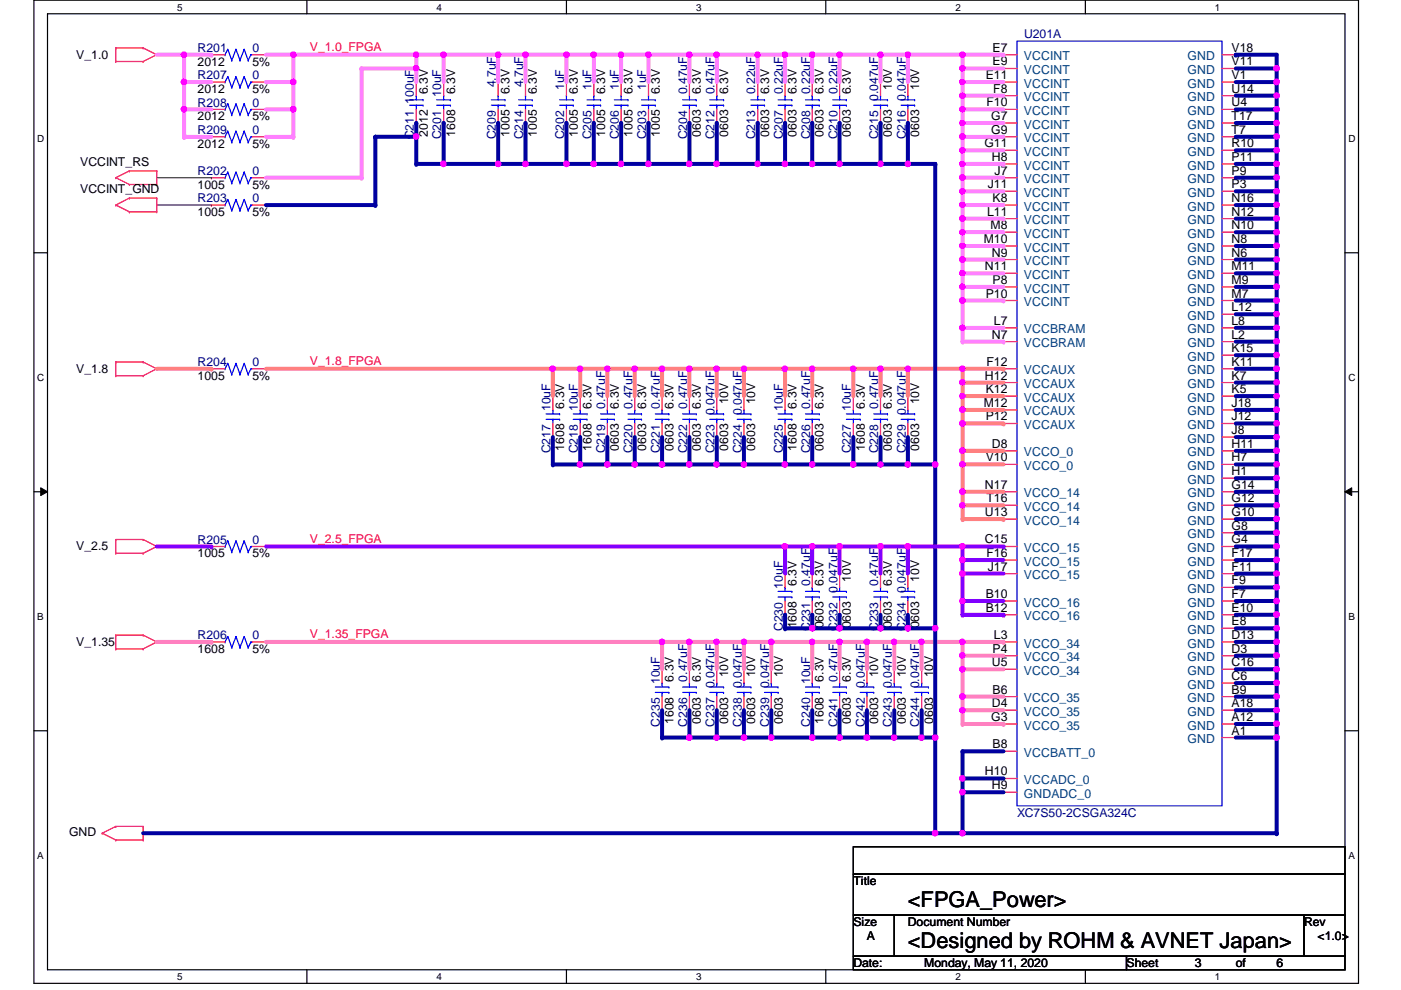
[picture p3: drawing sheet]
<svg xmlns="http://www.w3.org/2000/svg" width="297mm" height="210mm" viewBox="0 0 297 210" stroke-linecap="round" stroke-linejoin="round" font-family="sans-serif">
<defs><g id="words">
<g font-size="4.6">
<text x="192.5" y="192.4">&lt;FPGA_Power&gt;</text>
<text x="192.5" y="201.1">&lt;Designed by ROHM &amp; AVNET Japan&gt;</text>
</g>
<g font-size="2.6" fill="#000080">
<text x="41.9" y="11">R201</text>
<text x="53.5" y="11">0</text>
<text x="217.1" y="8.1">U201A</text>
<text x="41.9" y="16.8">R207</text>
<text x="53.5" y="16.8">0</text>
<text x="41.9" y="22.6">R208</text>
<text x="53.5" y="22.6">0</text>
<text x="93.6" y="20.6" transform="rotate(-90 93.6 20.6)">10uF</text>
<text x="105.2" y="18.5" transform="rotate(-90 105.2 18.5)">4.7uF</text>
<text x="111" y="18.5" transform="rotate(-90 111 18.5)">4.7uF</text>
<text x="119.6" y="19.1" transform="rotate(-90 119.6 19.1)">1uF</text>
<text x="125.4" y="19.1" transform="rotate(-90 125.4 19.1)">1uF</text>
<text x="131.2" y="19.1" transform="rotate(-90 131.2 19.1)">1uF</text>
<text x="137" y="19.1" transform="rotate(-90 137 19.1)">1uF</text>
<text x="145.7" y="20" transform="rotate(-90 145.7 20)">0.47uF</text>
<text x="151.5" y="20" transform="rotate(-90 151.5 20)">0.47uF</text>
<text x="160.1" y="20" transform="rotate(-90 160.1 20)">0.22uF</text>
<text x="165.9" y="20" transform="rotate(-90 165.9 20)">0.22uF</text>
<text x="171.7" y="20" transform="rotate(-90 171.7 20)">0.22uF</text>
<text x="177.5" y="20" transform="rotate(-90 177.5 20)">0.22uF</text>
<text x="186.2" y="21.5" transform="rotate(-90 186.2 21.5)">0.047uF</text>
<text x="192" y="21.5" transform="rotate(-90 192 21.5)">0.047uF</text>
<text x="41.9" y="28.4">R209</text>
<text x="53.5" y="28.4">0</text>
<text x="87.8" y="29.5" transform="rotate(-90 87.8 29.5)">C211 100uF</text>
<text x="93.6" y="29.5" transform="rotate(-90 93.6 29.5)">C201</text>
<text x="105.2" y="29.5" transform="rotate(-90 105.2 29.5)">C209</text>
<text x="111" y="29.5" transform="rotate(-90 111 29.5)">C214</text>
<text x="119.6" y="29.5" transform="rotate(-90 119.6 29.5)">C202</text>
<text x="125.4" y="29.5" transform="rotate(-90 125.4 29.5)">C205</text>
<text x="131.2" y="29.5" transform="rotate(-90 131.2 29.5)">C206</text>
<text x="137" y="29.5" transform="rotate(-90 137 29.5)">C203</text>
<text x="145.7" y="29.5" transform="rotate(-90 145.7 29.5)">C204</text>
<text x="151.5" y="29.5" transform="rotate(-90 151.5 29.5)">C212</text>
<text x="160.1" y="29.5" transform="rotate(-90 160.1 29.5)">C213</text>
<text x="165.9" y="29.5" transform="rotate(-90 165.9 29.5)">C207</text>
<text x="171.7" y="29.5" transform="rotate(-90 171.7 29.5)">C208</text>
<text x="177.5" y="29.5" transform="rotate(-90 177.5 29.5)">C210</text>
<text x="186.2" y="29.5" transform="rotate(-90 186.2 29.5)">C215</text>
<text x="192" y="29.5" transform="rotate(-90 192 29.5)">C216</text>
<text x="41.9" y="37.1">R202</text>
<text x="53.5" y="37.1">0</text>
<text x="41.9" y="42.9">R203</text>
<text x="53.5" y="42.9">0</text>
<text x="41.9" y="77.6">R204</text>
<text x="53.5" y="77.6">0</text>
<text x="116.7" y="87.2" transform="rotate(-90 116.7 87.2)">10uF</text>
<text x="122.5" y="87.2" transform="rotate(-90 122.5 87.2)">10uF</text>
<text x="128.3" y="86.6" transform="rotate(-90 128.3 86.6)">0.47uF</text>
<text x="134.1" y="86.6" transform="rotate(-90 134.1 86.6)">0.47uF</text>
<text x="139.9" y="86.6" transform="rotate(-90 139.9 86.6)">0.47uF</text>
<text x="145.7" y="86.6" transform="rotate(-90 145.7 86.6)">0.47uF</text>
<text x="151.5" y="88.1" transform="rotate(-90 151.5 88.1)">0.047uF</text>
<text x="157.3" y="88.1" transform="rotate(-90 157.3 88.1)">0.047uF</text>
<text x="165.9" y="87.2" transform="rotate(-90 165.9 87.2)">10uF</text>
<text x="171.7" y="86.6" transform="rotate(-90 171.7 86.6)">0.47uF</text>
<text x="180.4" y="87.2" transform="rotate(-90 180.4 87.2)">10uF</text>
<text x="186.2" y="86.6" transform="rotate(-90 186.2 86.6)">0.47uF</text>
<text x="192" y="88.1" transform="rotate(-90 192 88.1)">0.047uF</text>
<text x="116.7" y="96.1" transform="rotate(-90 116.7 96.1)">C217</text>
<text x="122.5" y="96.1" transform="rotate(-90 122.5 96.1)">C218</text>
<text x="128.3" y="96.1" transform="rotate(-90 128.3 96.1)">C219</text>
<text x="134.1" y="96.1" transform="rotate(-90 134.1 96.1)">C220</text>
<text x="139.9" y="96.1" transform="rotate(-90 139.9 96.1)">C221</text>
<text x="145.7" y="96.1" transform="rotate(-90 145.7 96.1)">C222</text>
<text x="151.5" y="96.1" transform="rotate(-90 151.5 96.1)">C223</text>
<text x="157.3" y="96.1" transform="rotate(-90 157.3 96.1)">C224</text>
<text x="165.9" y="96.1" transform="rotate(-90 165.9 96.1)">C225</text>
<text x="171.7" y="96.1" transform="rotate(-90 171.7 96.1)">C226</text>
<text x="180.4" y="96.1" transform="rotate(-90 180.4 96.1)">C227</text>
<text x="186.2" y="96.1" transform="rotate(-90 186.2 96.1)">C228</text>
<text x="192" y="96.1" transform="rotate(-90 192 96.1)">C229</text>
<text x="41.9" y="115.3">R205</text>
<text x="53.5" y="115.3">0</text>
<text x="165.9" y="124.8" transform="rotate(-90 165.9 124.8)">10uF</text>
<text x="171.7" y="124.2" transform="rotate(-90 171.7 124.2)">0.47uF</text>
<text x="177.5" y="125.7" transform="rotate(-90 177.5 125.7)">0.047uF</text>
<text x="186.2" y="124.2" transform="rotate(-90 186.2 124.2)">0.47uF</text>
<text x="192" y="125.7" transform="rotate(-90 192 125.7)">0.047uF</text>
<text x="41.9" y="135.6">R206</text>
<text x="53.5" y="135.6">0</text>
<text x="165.9" y="133.8" transform="rotate(-90 165.9 133.8)">C230</text>
<text x="171.7" y="133.8" transform="rotate(-90 171.7 133.8)">C231</text>
<text x="177.5" y="133.8" transform="rotate(-90 177.5 133.8)">C232</text>
<text x="186.2" y="133.8" transform="rotate(-90 186.2 133.8)">C233</text>
<text x="192" y="133.8" transform="rotate(-90 192 133.8)">C234</text>
<text x="139.9" y="145.1" transform="rotate(-90 139.9 145.1)">10uF</text>
<text x="145.7" y="144.5" transform="rotate(-90 145.7 144.5)">0.47uF</text>
<text x="151.5" y="146" transform="rotate(-90 151.5 146)">0.047uF</text>
<text x="157.3" y="146" transform="rotate(-90 157.3 146)">0.047uF</text>
<text x="163.1" y="146" transform="rotate(-90 163.1 146)">0.047uF</text>
<text x="171.7" y="145.1" transform="rotate(-90 171.7 145.1)">10uF</text>
<text x="177.5" y="144.5" transform="rotate(-90 177.5 144.5)">0.47uF</text>
<text x="183.3" y="146" transform="rotate(-90 183.3 146)">0.047uF</text>
<text x="189.1" y="146" transform="rotate(-90 189.1 146)">0.047uF</text>
<text x="194.9" y="146" transform="rotate(-90 194.9 146)">0.047uF</text>
<text x="139.9" y="154.1" transform="rotate(-90 139.9 154.1)">C235</text>
<text x="145.7" y="154.1" transform="rotate(-90 145.7 154.1)">C236</text>
<text x="151.5" y="154.1" transform="rotate(-90 151.5 154.1)">C237</text>
<text x="157.3" y="154.1" transform="rotate(-90 157.3 154.1)">C238</text>
<text x="163.1" y="154.1" transform="rotate(-90 163.1 154.1)">C239</text>
<text x="171.7" y="154.1" transform="rotate(-90 171.7 154.1)">C240</text>
<text x="177.5" y="154.1" transform="rotate(-90 177.5 154.1)">C241</text>
<text x="183.3" y="154.1" transform="rotate(-90 183.3 154.1)">C242</text>
<text x="189.1" y="154.1" transform="rotate(-90 189.1 154.1)">C243</text>
<text x="194.9" y="154.1" transform="rotate(-90 194.9 154.1)">C244</text>
<text x="215.6" y="173.2">XC7S50-2CSGA324C</text>
</g>
<g font-size="2.6" fill="#f00">
<text x="65.7" y="10.8">V_1.0_FPGA</text>
<text x="65.7" y="77.4">V_1.8_FPGA</text>
<text x="65.7" y="115.1">V_2.5_FPGA</text>
<text x="65.7" y="135.3">V_1.35_FPGA</text>
</g>
<g font-size="2.6">
<text x="210.4" y="11">E7</text>
<text x="261.1" y="11">V18</text>
<text x="16.2" y="12.5">V_1.0</text>
<text x="41.9" y="13.9">2012</text>
<text x="53.5" y="13.9">5%</text>
<text x="209" y="16.8">E11</text>
<text x="210.4" y="13.9">E9</text>
<text x="261.1" y="13.9">V11</text>
<text x="261.1" y="16.8">V1</text>
<text x="41.9" y="19.7">2012</text>
<text x="53.5" y="19.7">5%</text>
<text x="90.7" y="20" transform="rotate(-90 90.7 20)">6.3V</text>
<text x="96.5" y="20" transform="rotate(-90 96.5 20)">6.3V</text>
<text x="108" y="20" transform="rotate(-90 108 20)">6.3V</text>
<text x="113.8" y="20" transform="rotate(-90 113.8 20)">6.3V</text>
<text x="122.5" y="20" transform="rotate(-90 122.5 20)">6.3V</text>
<text x="128.3" y="20" transform="rotate(-90 128.3 20)">6.3V</text>
<text x="134.1" y="20" transform="rotate(-90 134.1 20)">6.3V</text>
<text x="139.9" y="20" transform="rotate(-90 139.9 20)">6.3V</text>
<text x="148.6" y="20" transform="rotate(-90 148.6 20)">6.3V</text>
<text x="154.4" y="20" transform="rotate(-90 154.4 20)">6.3V</text>
<text x="163.1" y="20" transform="rotate(-90 163.1 20)">6.3V</text>
<text x="168.9" y="20" transform="rotate(-90 168.9 20)">6.3V</text>
<text x="174.6" y="20" transform="rotate(-90 174.6 20)">6.3V</text>
<text x="180.4" y="20" transform="rotate(-90 180.4 20)">6.3V</text>
<text x="189.1" y="19.1" transform="rotate(-90 189.1 19.1)">10V</text>
<text x="194.9" y="19.1" transform="rotate(-90 194.9 19.1)">10V</text>
<text x="209.1" y="22.6">F10</text>
<text x="210.6" y="19.6">F8</text>
<text x="261.1" y="19.6">U14</text>
<text x="261.1" y="22.6">U4</text>
<text x="41.9" y="25.5">2012</text>
<text x="53.5" y="25.5">5%</text>
<text x="90.7" y="29" transform="rotate(-90 90.7 29)">2012</text>
<text x="96.5" y="29" transform="rotate(-90 96.5 29)">1608</text>
<text x="108" y="29" transform="rotate(-90 108 29)">1005</text>
<text x="113.8" y="29" transform="rotate(-90 113.8 29)">1005</text>
<text x="122.5" y="29" transform="rotate(-90 122.5 29)">1005</text>
<text x="128.3" y="29" transform="rotate(-90 128.3 29)">1005</text>
<text x="134.1" y="29" transform="rotate(-90 134.1 29)">1005</text>
<text x="139.9" y="29" transform="rotate(-90 139.9 29)">1005</text>
<text x="148.6" y="29" transform="rotate(-90 148.6 29)">0603</text>
<text x="154.4" y="29" transform="rotate(-90 154.4 29)">0603</text>
<text x="163.1" y="29" transform="rotate(-90 163.1 29)">0603</text>
<text x="168.9" y="29" transform="rotate(-90 168.9 29)">0603</text>
<text x="174.6" y="29" transform="rotate(-90 174.6 29)">0603</text>
<text x="180.4" y="29" transform="rotate(-90 180.4 29)">0603</text>
<text x="189.1" y="29" transform="rotate(-90 189.1 29)">0603</text>
<text x="194.9" y="29" transform="rotate(-90 194.9 29)">0603</text>
<text x="210.1" y="25.4">G7</text>
<text x="210.1" y="28.4">G9</text>
<text x="261.1" y="25.4">T17</text>
<text x="261.1" y="28.4">T7</text>
<text x="17" y="35.1">VCCINT_RS</text>
<text x="41.9" y="31.3">2012</text>
<text x="53.5" y="31.3">5%</text>
<text x="208.7" y="31.2">G11</text>
<text x="210.3" y="34.1">H8</text>
<text x="261.1" y="31.2">R10</text>
<text x="261.1" y="34.1">P11</text>
<text x="17" y="40.9">VCCINT_GND</text>
<text x="41.9" y="40">1005</text>
<text x="53.5" y="40">5%</text>
<text x="209.4" y="39.9">J11</text>
<text x="210.9" y="37">J7</text>
<text x="261.1" y="37">P9</text>
<text x="261.1" y="39.9">P3</text>
<text x="41.9" y="45.8">1005</text>
<text x="53.5" y="45.8">5%</text>
<text x="209.3" y="45.7">L11</text>
<text x="210.4" y="42.8">K8</text>
<text x="261.1" y="42.8">N16</text>
<text x="261.1" y="45.7">N12</text>
<text x="208.6" y="51.5">M10</text>
<text x="210" y="48.6">M8</text>
<text x="261.1" y="48.6">N10</text>
<text x="261.1" y="51.5">N8</text>
<text x="208.8" y="57.3">N11</text>
<text x="210.3" y="54.4">N9</text>
<text x="261.1" y="54.4">N6</text>
<text x="261.1" y="57.3">M11</text>
<text x="209" y="63.1">P10</text>
<text x="210.4" y="60.2">P8</text>
<text x="261.1" y="60.2">M9</text>
<text x="261.1" y="63.1">M7</text>
<text x="261.1" y="66">L12</text>
<text x="210.3" y="71.8">N7</text>
<text x="210.7" y="68.9">L7</text>
<text x="261.1" y="68.9">L8</text>
<text x="261.1" y="71.8">L2</text>
<text x="209.1" y="77.6">F12</text>
<text x="261.1" y="74.7">K15</text>
<text x="261.1" y="77.6">K11</text>
<text x="16.2" y="79.1">V_1.8</text>
<text x="41.9" y="80.5">1005</text>
<text x="53.5" y="80.5">5%</text>
<text x="208.8" y="80.5">H12</text>
<text x="209" y="83.4">K12</text>
<text x="261.1" y="80.5">K7</text>
<text x="261.1" y="83.4">K5</text>
<text x="119.6" y="86.6" transform="rotate(-90 119.6 86.6)">6.3V</text>
<text x="125.4" y="86.6" transform="rotate(-90 125.4 86.6)">6.3V</text>
<text x="131.2" y="86.6" transform="rotate(-90 131.2 86.6)">6.3V</text>
<text x="137" y="86.6" transform="rotate(-90 137 86.6)">6.3V</text>
<text x="142.8" y="86.6" transform="rotate(-90 142.8 86.6)">6.3V</text>
<text x="148.6" y="86.6" transform="rotate(-90 148.6 86.6)">6.3V</text>
<text x="154.4" y="85.7" transform="rotate(-90 154.4 85.7)">10V</text>
<text x="160.1" y="85.7" transform="rotate(-90 160.1 85.7)">10V</text>
<text x="168.9" y="86.6" transform="rotate(-90 168.9 86.6)">6.3V</text>
<text x="174.6" y="86.6" transform="rotate(-90 174.6 86.6)">6.3V</text>
<text x="183.3" y="86.6" transform="rotate(-90 183.3 86.6)">6.3V</text>
<text x="189.1" y="86.6" transform="rotate(-90 189.1 86.6)">6.3V</text>
<text x="194.9" y="85.7" transform="rotate(-90 194.9 85.7)">10V</text>
<text x="208.6" y="86.3">M12</text>
<text x="209" y="89.2">P12</text>
<text x="261.1" y="86.3">J18</text>
<text x="261.1" y="89.2">J12</text>
<text x="119.6" y="95.6" transform="rotate(-90 119.6 95.6)">1608</text>
<text x="125.4" y="95.6" transform="rotate(-90 125.4 95.6)">1608</text>
<text x="131.2" y="95.6" transform="rotate(-90 131.2 95.6)">0603</text>
<text x="137" y="95.6" transform="rotate(-90 137 95.6)">0603</text>
<text x="142.8" y="95.6" transform="rotate(-90 142.8 95.6)">0603</text>
<text x="148.6" y="95.6" transform="rotate(-90 148.6 95.6)">0603</text>
<text x="154.4" y="95.6" transform="rotate(-90 154.4 95.6)">0603</text>
<text x="160.1" y="95.6" transform="rotate(-90 160.1 95.6)">0603</text>
<text x="168.9" y="95.6" transform="rotate(-90 168.9 95.6)">1608</text>
<text x="174.6" y="95.6" transform="rotate(-90 174.6 95.6)">0603</text>
<text x="183.3" y="95.6" transform="rotate(-90 183.3 95.6)">1608</text>
<text x="189.1" y="95.6" transform="rotate(-90 189.1 95.6)">0603</text>
<text x="194.9" y="95.6" transform="rotate(-90 194.9 95.6)">0603</text>
<text x="210.3" y="95">D8</text>
<text x="261.1" y="92">J8</text>
<text x="261.1" y="95">H11</text>
<text x="209" y="97.8">V10</text>
<text x="261.1" y="97.8">H7</text>
<text x="261.1" y="100.8">H1</text>
<text x="208.8" y="103.6">N17</text>
<text x="209.1" y="106.5">T16</text>
<text x="261.1" y="103.6">G14</text>
<text x="261.1" y="106.5">G12</text>
<text x="208.8" y="109.4">U13</text>
<text x="261.1" y="109.4">G10</text>
<text x="261.1" y="112.3">G8</text>
<text x="16.2" y="116.7">V_2.5</text>
<text x="41.9" y="118.2">1005</text>
<text x="53.5" y="118.2">5%</text>
<text x="208.8" y="115.2">C15</text>
<text x="209.1" y="118.1">F16</text>
<text x="261.1" y="115.2">G4</text>
<text x="261.1" y="118.1">F17</text>
<text x="168.9" y="124.2" transform="rotate(-90 168.9 124.2)">6.3V</text>
<text x="174.6" y="124.2" transform="rotate(-90 174.6 124.2)">6.3V</text>
<text x="180.4" y="123.4" transform="rotate(-90 180.4 123.4)">10V</text>
<text x="189.1" y="124.2" transform="rotate(-90 189.1 124.2)">6.3V</text>
<text x="194.9" y="123.4" transform="rotate(-90 194.9 123.4)">10V</text>
<text x="209.4" y="121">J17</text>
<text x="261.1" y="121">F11</text>
<text x="261.1" y="123.9">F9</text>
<text x="209" y="126.8">B10</text>
<text x="209" y="129.7">B12</text>
<text x="261.1" y="126.8">F7</text>
<text x="261.1" y="129.7">E10</text>
<text x="16.2" y="137">V_1.35</text>
<text x="168.9" y="133.2" transform="rotate(-90 168.9 133.2)">1608</text>
<text x="174.6" y="133.2" transform="rotate(-90 174.6 133.2)">0603</text>
<text x="180.4" y="133.2" transform="rotate(-90 180.4 133.2)">0603</text>
<text x="189.1" y="133.2" transform="rotate(-90 189.1 133.2)">0603</text>
<text x="194.9" y="133.2" transform="rotate(-90 194.9 133.2)">0603</text>
<text x="210.7" y="135.5">L3</text>
<text x="261.1" y="132.6">E8</text>
<text x="261.1" y="135.5">D13</text>
<text x="41.9" y="138.4">1608</text>
<text x="53.5" y="138.4">5%</text>
<text x="154.4" y="143.6" transform="rotate(-90 154.4 143.6)">10V</text>
<text x="160.1" y="143.6" transform="rotate(-90 160.1 143.6)">10V</text>
<text x="165.9" y="143.6" transform="rotate(-90 165.9 143.6)">10V</text>
<text x="186.2" y="143.6" transform="rotate(-90 186.2 143.6)">10V</text>
<text x="192" y="143.6" transform="rotate(-90 192 143.6)">10V</text>
<text x="197.8" y="143.6" transform="rotate(-90 197.8 143.6)">10V</text>
<text x="210.3" y="141.3">U5</text>
<text x="210.4" y="138.4">P4</text>
<text x="261.1" y="138.4">D3</text>
<text x="261.1" y="141.3">C16</text>
<text x="142.8" y="144.5" transform="rotate(-90 142.8 144.5)">6.3V</text>
<text x="148.6" y="144.5" transform="rotate(-90 148.6 144.5)">6.3V</text>
<text x="174.6" y="144.5" transform="rotate(-90 174.6 144.5)">6.3V</text>
<text x="180.4" y="144.5" transform="rotate(-90 180.4 144.5)">6.3V</text>
<text x="210.3" y="149.9">D4</text>
<text x="210.4" y="147.1">B6</text>
<text x="261.1" y="144.2">C6</text>
<text x="261.1" y="147.1">B9</text>
<text x="261.1" y="149.9">A18</text>
<text x="142.8" y="153.5" transform="rotate(-90 142.8 153.5)">1608</text>
<text x="148.6" y="153.5" transform="rotate(-90 148.6 153.5)">0603</text>
<text x="154.4" y="153.5" transform="rotate(-90 154.4 153.5)">0603</text>
<text x="160.1" y="153.5" transform="rotate(-90 160.1 153.5)">0603</text>
<text x="165.9" y="153.5" transform="rotate(-90 165.9 153.5)">0603</text>
<text x="174.6" y="153.5" transform="rotate(-90 174.6 153.5)">1608</text>
<text x="180.4" y="153.5" transform="rotate(-90 180.4 153.5)">0603</text>
<text x="186.2" y="153.5" transform="rotate(-90 186.2 153.5)">0603</text>
<text x="192" y="153.5" transform="rotate(-90 192 153.5)">0603</text>
<text x="197.8" y="153.5" transform="rotate(-90 197.8 153.5)">0603</text>
<text x="210.1" y="152.9">G3</text>
<text x="261.1" y="152.9">A12</text>
<text x="261.1" y="155.7">A1</text>
<text x="210.4" y="158.7">B8</text>
<text x="208.8" y="164.4">H10</text>
<text x="210.3" y="167.3">H9</text>
<text x="14.7" y="177.3">GND</text>
<text x="180.9" y="187.7">Title</text>
<text x="180.9" y="196.3">Size</text>
<text x="192.5" y="196.3">Document Number</text>
<text x="276.5" y="196.3">Rev</text>
<text x="183.8" y="199.3">A</text>
<text x="279.4" y="199.3">&lt;1.0&gt;</text>
<text x="180.9" y="205.1">Date:</text>
<text x="196" y="205.1">Monday, May 11, 2020</text>
<text x="238.8" y="205.1">Sheet</text>
<text x="253.3" y="205.1">3</text>
<text x="262" y="205.1">of</text>
<text x="270.7" y="205.1">6</text>
</g>
<g font-size="2.6" fill="#004080">
<text x="217.1" y="12.8">VCCINT</text>
<text x="217.1" y="15.7">VCCINT</text>
<text x="251.8" y="12.8">GND</text>
<text x="251.8" y="15.7">GND</text>
<text x="217.1" y="18.6">VCCINT</text>
<text x="217.1" y="21.5">VCCINT</text>
<text x="251.8" y="18.6">GND</text>
<text x="251.8" y="21.5">GND</text>
<text x="217.1" y="24.4">VCCINT</text>
<text x="217.1" y="27.3">VCCINT</text>
<text x="251.8" y="24.4">GND</text>
<text x="251.8" y="27.3">GND</text>
<text x="217.1" y="30.2">VCCINT</text>
<text x="217.1" y="33.1">VCCINT</text>
<text x="217.1" y="35.9">VCCINT</text>
<text x="251.8" y="30.2">GND</text>
<text x="251.8" y="33.1">GND</text>
<text x="251.8" y="35.9">GND</text>
<text x="217.1" y="38.9">VCCINT</text>
<text x="217.1" y="41.7">VCCINT</text>
<text x="251.8" y="38.9">GND</text>
<text x="251.8" y="41.7">GND</text>
<text x="217.1" y="44.7">VCCINT</text>
<text x="217.1" y="47.5">VCCINT</text>
<text x="251.8" y="44.7">GND</text>
<text x="251.8" y="47.5">GND</text>
<text x="217.1" y="50.4">VCCINT</text>
<text x="217.1" y="53.3">VCCINT</text>
<text x="251.8" y="50.4">GND</text>
<text x="251.8" y="53.3">GND</text>
<text x="217.1" y="56.2">VCCINT</text>
<text x="217.1" y="59.1">VCCINT</text>
<text x="251.8" y="56.2">GND</text>
<text x="251.8" y="59.1">GND</text>
<text x="217.1" y="62">VCCINT</text>
<text x="217.1" y="64.9">VCCINT</text>
<text x="251.8" y="62">GND</text>
<text x="251.8" y="64.9">GND</text>
<text x="217.1" y="70.7">VCCBRAM</text>
<text x="251.8" y="67.8">GND</text>
<text x="251.8" y="70.7">GND</text>
<text x="217.1" y="73.6">VCCBRAM</text>
<text x="251.8" y="73.6">GND</text>
<text x="251.8" y="76.5">GND</text>
<text x="217.1" y="79.4">VCCAUX</text>
<text x="217.1" y="82.3">VCCAUX</text>
<text x="251.8" y="79.4">GND</text>
<text x="251.8" y="82.3">GND</text>
<text x="217.1" y="85.2">VCCAUX</text>
<text x="217.1" y="88.1">VCCAUX</text>
<text x="251.8" y="85.2">GND</text>
<text x="251.8" y="88.1">GND</text>
<text x="217.1" y="91">VCCAUX</text>
<text x="251.8" y="91">GND</text>
<text x="251.8" y="93.9">GND</text>
<text x="217.1" y="96.8">VCCO_0</text>
<text x="217.1" y="99.7">VCCO_0</text>
<text x="251.8" y="96.8">GND</text>
<text x="251.8" y="99.7">GND</text>
<text x="217.1" y="105.5">VCCO_14</text>
<text x="251.8" y="102.6">GND</text>
<text x="251.8" y="105.5">GND</text>
<text x="217.1" y="108.3">VCCO_14</text>
<text x="217.1" y="111.3">VCCO_14</text>
<text x="251.8" y="108.3">GND</text>
<text x="251.8" y="111.3">GND</text>
<text x="217.1" y="117.1">VCCO_15</text>
<text x="217.1" y="119.9">VCCO_15</text>
<text x="251.8" y="114.1">GND</text>
<text x="251.8" y="117.1">GND</text>
<text x="251.8" y="119.9">GND</text>
<text x="217.1" y="122.8">VCCO_15</text>
<text x="251.8" y="122.8">GND</text>
<text x="251.8" y="125.7">GND</text>
<text x="217.1" y="128.6">VCCO_16</text>
<text x="217.1" y="131.5">VCCO_16</text>
<text x="251.8" y="128.6">GND</text>
<text x="251.8" y="131.5">GND</text>
<text x="217.1" y="137.3">VCCO_34</text>
<text x="251.8" y="134.4">GND</text>
<text x="251.8" y="137.3">GND</text>
<text x="217.1" y="140.2">VCCO_34</text>
<text x="217.1" y="143.1">VCCO_34</text>
<text x="251.8" y="140.2">GND</text>
<text x="251.8" y="143.1">GND</text>
<text x="217.1" y="148.9">VCCO_35</text>
<text x="251.8" y="146">GND</text>
<text x="251.8" y="148.9">GND</text>
<text x="217.1" y="151.8">VCCO_35</text>
<text x="217.1" y="154.7">VCCO_35</text>
<text x="251.8" y="151.8">GND</text>
<text x="251.8" y="154.7">GND</text>
<text x="217.1" y="160.5">VCCBATT_0</text>
<text x="251.8" y="157.6">GND</text>
<text x="217.1" y="166.2">VCCADC_0</text>
<text x="217.1" y="169.2">GNDADC_0</text>
</g>
<g font-size="2.1">
<text x="37.5" y="2.2">5</text>
<text x="92.5" y="2.2">4</text>
<text x="147.6" y="2.2">3</text>
<text x="202.6" y="2.2">2</text>
<text x="257.6" y="2.2">1</text>
<text x="7.9" y="30.1">D</text>
<text x="285.9" y="30.1">D</text>
<text x="7.9" y="80.8">C</text>
<text x="285.9" y="80.8">C</text>
<text x="7.9" y="131.5">B</text>
<text x="285.9" y="131.5">B</text>
<text x="7.9" y="182.2">A</text>
<text x="285.9" y="182.2">A</text>
<text x="37.5" y="207.8">5</text>
<text x="92.5" y="207.8">4</text>
<text x="147.6" y="207.8">3</text>
<text x="202.6" y="207.8">2</text>
<text x="257.6" y="207.8">1</text>
</g>
</g></defs>
<path d="M7.2 0h280.8v208.5h-280.8zM10.1 2.9h275.1v202.7h-275.1z" fill="none" stroke="#000" stroke-width=".25"/>
<g fill="#fff">
<path d="M37.5 .3h1.2v2.4h-1.2z"/>
<path d="M37.5 205.9h1.2v2.3h-1.2z"/>
</g>
<path d="M65.1 0v2.9M65.1 205.6v2.9" fill="none" stroke="#000" stroke-width=".25"/>
<g fill="#fff">
<path d="M92.5 .3h1.2v2.4h-1.2z"/>
<path d="M92.5 205.9h1.2v2.3h-1.2z"/>
</g>
<path d="M120.1 0v2.9M120.1 205.6v2.9" fill="none" stroke="#000" stroke-width=".25"/>
<g fill="#fff">
<path d="M147.6 .3h1.1v2.4h-1.1z"/>
<path d="M147.6 205.9h1.1v2.3h-1.1z"/>
</g>
<path d="M175.1 0v2.9M175.1 205.6v2.9" fill="none" stroke="#000" stroke-width=".25"/>
<g fill="#fff">
<path d="M202.6 .3h1.1v2.4h-1.1z"/>
<path d="M202.6 205.9h1.1v2.3h-1.1z"/>
</g>
<path d="M230.1 0v2.9M230.1 205.6v2.9" fill="none" stroke="#000" stroke-width=".25"/>
<g fill="#fff">
<path d="M257.6 .3h1.1v2.4h-1.1z"/>
<path d="M257.6 205.9h1.1v2.3h-1.1z"/>
<path d="M7.9 28.2h1.5v2.4h-1.5z"/>
<path d="M285.9 28.2h1.5v2.4h-1.5z"/>
<path d="M7.9 78.9h1.5v2.3h-1.5z"/>
<path d="M285.9 78.9h1.5v2.3h-1.5z"/>
</g>
<path d="M7.2 53.6h2.9M285.2 53.6h2.8" fill="none" stroke="#000" stroke-width=".25"/>
<g fill="#fff">
<path d="M7.9 129.6h1.4v2.3h-1.4z"/>
<path d="M285.9 129.6h1.3v2.3h-1.3z"/>
</g>
<path d="M7.2 104.3h2.9M285.2 104.3h2.8" fill="none" stroke="#000" stroke-width=".25"/>
<path d="M8.6 103.4l1.5 .9-1.5 .8zM285.2 104.3l1.4-.9v1.7z" fill="#000"/>
<path d="M8.6 103.4l1.5 .9-1.5 .8zM285.2 104.3l1.4-.9v1.7z" fill="none" stroke="#000" stroke-width=".21"/>
<g fill="#fff">
<path d="M7.9 180.3h1.4v2.3h-1.4z"/>
<path d="M285.9 180.3h1.3v2.3h-1.3z"/>
</g>
<path d="M7.2 154.9h2.9M285.2 154.9h2.8M180.9 179.5h104.3v5.8h-104.3zM180.9 185.3h104.3v8.7h-104.3zM180.9 194h8.7v8.7h-8.7zM189.6 194h86.9v8.7h-86.9zM276.5 194h8.7v8.7h-8.7zM180.9 202.7h57.9v2.9h-57.9zM238.8 202.7h46.4v2.9h-46.4z" fill="none" stroke="#000" stroke-width=".25"/>
<g fill="none" stroke="#f00" stroke-width=".25">
<path d="M24.5 13h.1M24.5 10.2h.1M24.5 10.2h5.8M24.5 13h5.8M24.5 10.2v2.8M30.3 10.2h.1M30.3 13h.1M30.3 10.2l2.9 1.4M33.2 11.6h.1M33.2 11.6l-2.9 1.4M44.8 17.4h.1M44.8 11.6h.1"/>
<path d="M44.8 17.4h2.9M44.8 11.6h2.9M53.5 17.4h2.9M53.5 11.6h2.9M56.4 17.4h.1M56.4 11.6h.1M88.3 17.4h.1M88.3 17.4v2.9M94.1 17.4h.1M94.1 17.4v2.9M105.6 17.4h.1M105.6 17.4v2.9"/>
<path d="M111.4 17.4h.1M111.4 17.4v2.9M120.1 17.4h.1M120.1 17.4v2.9M125.9 17.4h.1M125.9 17.4v2.9M131.7 17.4h.1M131.7 17.4v2.9M137.5 17.4h.1M137.5 17.4v2.9M146.2 17.4h.1M146.2 17.4v2.9"/>
<path d="M152 17.4h.1M152 17.4v2.9M160.7 17.4h.1M160.7 17.4v2.9M166.5 17.4h.1M166.5 17.4v2.9M172.2 17.4h.1M172.2 17.4v2.9M178 17.4h.1M178 17.4v2.9M186.7 17.4h.1M186.7 17.4v2.9"/>
<path d="M192.5 17.4h.1M192.5 17.4v2.9M212.8 11.6h.1M212.8 14.5h.1M212.8 17.4h.1M212.8 17.4h2.8M212.8 11.6h2.8M212.8 14.5h2.8M259.1 17.4h2.9M259.1 11.6h2.9M259.1 14.5h2.9M262 11.6h.1"/>
<path d="M262 14.5h.1M262 17.4h.1M24.5 37.7h.1M24.5 37.7l2.9 1.4M27.4 39.1h.1M27.4 36.2h.1M27.4 39.1h5.8M27.4 36.2l-2.9 1.5M27.4 36.2h5.8M33.2 36.2h.1M33.2 39.1h.1M33.2 36.2v2.9"/>
<path d="M44.8 37.7h.1M44.8 23.2h.1M44.8 29h.1M44.8 37.7h2.9M44.8 23.2h2.9M44.8 29h2.9M53.5 37.7h2.9M53.5 23.2h2.9M53.5 29h2.9M56.4 37.7h.1M56.4 23.2h.1M56.4 29h.1"/>
<path d="M88.3 26.1h.1M88.3 23.2v2.9M94.1 26.1h.1M94.1 23.2v2.9M105.6 26.1h.1M105.6 23.2v2.9M111.4 26.1h.1M111.4 23.2v2.9M120.1 26.1h.1M120.1 23.2v2.9M125.9 26.1h.1M125.9 23.2v2.9"/>
<path d="M131.7 26.1h.1M131.7 23.2v2.9M137.5 26.1h.1M137.5 23.2v2.9M146.2 26.1h.1M146.2 23.2v2.9M152 26.1h.1M152 23.2v2.9M160.7 26.1h.1M160.7 23.2v2.9M166.5 26.1h.1M166.5 23.2v2.9"/>
<path d="M172.2 26.1h.1M172.2 23.2v2.9M178 26.1h.1M178 23.2v2.9M186.7 26.1h.1M186.7 23.2v2.9M192.5 26.1h.1M192.5 23.2v2.9M212.8 20.3h.1M212.8 23.2h.1M212.8 26.1h.1M212.8 29h.1"/>
<path d="M212.8 31.9h.1M212.8 34.8h.1M212.8 37.7h.1M212.8 37.7h2.8M212.8 20.3h2.8M212.8 23.2h2.8M212.8 26.1h2.8M212.8 29h2.8M212.8 31.9h2.8M212.8 34.8h2.8M259.1 37.7h2.9M259.1 20.3h2.9"/>
<path d="M259.1 23.2h2.9M259.1 26.1h2.9M259.1 29h2.9M259.1 31.9h2.9M259.1 34.8h2.9M262 20.3h.1M262 23.2h.1M262 26.1h.1M262 29h.1M262 31.9h.1M262 34.8h.1M262 37.7h.1"/>
<path d="M24.5 43.5h.1M24.5 43.5l2.9 1.4M27.4 44.9h.1M27.4 42h.1M27.4 44.9h5.8M27.4 42l-2.9 1.5M27.4 42h5.8M33.2 42h.1M33.2 44.9h.1M33.2 42v2.9M44.8 43.5h.1M44.8 43.5h2.9"/>
<path d="M53.5 43.5h2.9M56.4 43.5h.1M212.8 40.6h.1M212.8 43.5h.1M212.8 46.4h.1M212.8 49.2h.1M212.8 52.2h.1M212.8 55h.1M212.8 58h.1M212.8 40.6h2.8M212.8 43.5h2.8M212.8 46.4h2.8"/>
<path d="M212.8 49.2h2.8M212.8 52.2h2.8M212.8 55h2.8M212.8 58h2.8M259.1 40.6h2.9M259.1 43.5h2.9M259.1 46.4h2.9M259.1 49.2h2.9M259.1 52.2h2.9M259.1 55h2.9M259.1 58h2.9M262 40.6h.1"/>
<path d="M262 43.5h.1M262 46.4h.1M262 49.2h.1M262 52.2h.1M262 55h.1M262 58h.1M24.5 79.7h.1M24.5 76.7h.1M24.5 76.7v3M24.5 76.7h5.8M24.5 79.7h5.8M30.3 76.7h.1"/>
<path d="M30.3 79.7h.1M30.3 76.7l2.9 1.5M33.2 78.2h.1M33.2 78.2l-2.9 1.5M44.8 78.2h.1M44.8 78.2h2.9M53.5 78.2h2.9M56.4 78.2h.1M212.8 60.8h.1M212.8 63.7h.1M212.8 69.5h.1M212.8 72.4h.1"/>
<path d="M212.8 78.2h.1M212.8 78.2h2.8M212.8 60.8h2.8M212.8 63.7h2.8M212.8 69.5h2.8M212.8 72.4h2.8M259.1 78.2h2.9M259.1 60.8h2.9M259.1 63.7h2.9M259.1 69.5h2.9M259.1 72.4h2.9M259.1 66.6h2.9"/>
<path d="M259.1 75.3h2.9M262 60.8h.1M262 63.7h.1M262 66.6h.1M262 69.5h.1M262 72.4h.1M262 75.3h.1M262 78.2h.1M117.2 92.7h.1M117.2 84h.1M117.2 84v2.9M117.2 89.8v2.9"/>
<path d="M123 92.7h.1M123 84h.1M123 84v2.9M123 89.8v2.9M128.8 92.7h.1M128.8 84h.1M128.8 84v2.9M128.8 89.8v2.9M134.6 92.7h.1M134.6 84h.1M134.6 84v2.9M134.6 89.8v2.9"/>
<path d="M140.4 92.7h.1M140.4 84h.1M140.4 84v2.9M140.4 89.8v2.9M146.2 92.7h.1M146.2 84h.1M146.2 84v2.9M146.2 89.8v2.9M152 92.7h.1M152 84h.1M152 84v2.9M152 89.8v2.9"/>
<path d="M157.7 92.7h.1M157.7 84h.1M157.7 84v2.9M157.7 89.8v2.9M166.5 92.7h.1M166.5 84h.1M166.5 84v2.9M166.5 89.8v2.9M172.2 92.7h.1M172.2 84h.1M172.2 84v2.9M172.2 89.8v2.9"/>
<path d="M180.9 92.7h.1M180.9 84h.1M180.9 84v2.9M180.9 89.8v2.9M186.7 92.7h.1M186.7 84h.1M186.7 84v2.9M186.7 89.8v2.9M192.5 92.7h.1M192.5 84h.1M192.5 84v2.9M192.5 89.8v2.9"/>
<path d="M212.8 81.1h.1M212.8 84h.1M212.8 86.9h.1M212.8 89.8h.1M212.8 95.6h.1M212.8 98.5h.1M212.8 81.1h2.8M212.8 84h2.8M212.8 86.9h2.8M212.8 89.8h2.8M212.8 95.6h2.8M212.8 98.5h2.8"/>
<path d="M259.1 81.1h2.9M259.1 84h2.9M259.1 86.9h2.9M259.1 89.8h2.9M259.1 95.6h2.9M259.1 98.5h2.9M259.1 92.7h2.9M262 81.1h.1M262 84h.1M262 86.9h.1M262 89.8h.1M262 92.7h.1"/>
<path d="M262 95.6h.1M262 98.5h.1M24.5 117.3h.1M24.5 114.4h.1M24.5 114.4v2.9M24.5 114.4h5.8M24.5 117.3h5.8M30.3 114.4h.1M30.3 117.3h.1M30.3 114.4l2.9 1.5M33.2 115.9h.1M33.2 115.9l-2.9 1.4"/>
<path d="M44.8 115.9h.1M44.8 115.9h2.9M53.5 115.9h2.9M56.4 115.9h.1M212.8 104.3h.1M212.8 107.1h.1M212.8 110.1h.1M212.8 115.9h.1M212.8 118.7h.1M212.8 115.9h2.8M212.8 104.3h2.8M212.8 107.1h2.8"/>
<path d="M212.8 110.1h2.8M212.8 118.7h2.8M259.1 115.9h2.9M259.1 104.3h2.9M259.1 107.1h2.9M259.1 110.1h2.9M259.1 118.7h2.9M259.1 101.4h2.9M259.1 112.9h2.9M262 101.4h.1M262 104.3h.1M262 107.1h.1"/>
<path d="M262 110.1h.1M262 112.9h.1M262 115.9h.1M262 118.7h.1M24.5 137.6h.1M24.5 134.7h.1M24.5 134.7v2.9M24.5 134.7h5.8M24.5 137.6h5.8M30.3 134.7h.1M30.3 137.6h.1M30.3 134.7l2.9 1.4"/>
<path d="M33.2 136.1h.1M33.2 136.1l-2.9 1.5M44.8 136.1h.1M44.8 136.1h2.9M53.5 136.1h2.9M56.4 136.1h.1M166.5 130.3h.1M166.5 121.6h.1M166.5 121.6v2.9M166.5 127.4v2.9M172.2 130.3h.1M172.2 121.6h.1"/>
<path d="M172.2 121.6v2.9M172.2 127.4v2.9M178 130.3h.1M178 121.6h.1M178 121.6v2.9M178 127.4v2.9M186.7 130.3h.1M186.7 121.6h.1M186.7 121.6v2.9M186.7 127.4v2.9M192.5 130.3h.1M192.5 121.6h.1"/>
<path d="M192.5 121.6v2.9M192.5 127.4v2.9M212.8 121.6h.1M212.8 127.4h.1M212.8 130.3h.1M212.8 136.1h.1M212.8 139h.1M212.8 136.1h2.8M212.8 121.6h2.8M212.8 127.4h2.8M212.8 130.3h2.8M212.8 139h2.8"/>
<path d="M259.1 136.1h2.9M259.1 121.6h2.9M259.1 127.4h2.9M259.1 130.3h2.9M259.1 139h2.9M259.1 124.5h2.9M259.1 133.2h2.9M262 121.6h.1M262 124.5h.1M262 127.4h.1M262 130.3h.1M262 133.2h.1"/>
<path d="M262 136.1h.1M262 139h.1M140.4 150.6h.1M140.4 141.9h.1M140.4 141.9v2.9M140.4 147.7v2.9M146.2 150.6h.1M146.2 141.9h.1M146.2 141.9v2.9M146.2 147.7v2.9M152 150.6h.1M152 141.9h.1"/>
<path d="M152 141.9v2.9M152 147.7v2.9M157.7 150.6h.1M157.7 141.9h.1M157.7 141.9v2.9M157.7 147.7v2.9M163.5 150.6h.1M163.5 141.9h.1M163.5 141.9v2.9M163.5 147.7v2.9M172.2 150.6h.1M172.2 141.9h.1"/>
<path d="M172.2 141.9v2.9M172.2 147.7v2.9M178 150.6h.1M178 141.9h.1M178 141.9v2.9M178 147.7v2.9M183.8 150.6h.1M183.8 141.9h.1M183.8 141.9v2.9M183.8 147.7v2.9M189.6 150.6h.1M189.6 141.9h.1"/>
<path d="M189.6 141.9v2.9M189.6 147.7v2.9M195.4 150.6h.1M195.4 141.9h.1M195.4 141.9v2.9M195.4 147.7v2.9M212.8 141.9h.1M212.8 147.7h.1M212.8 150.6h.1M212.8 153.5h.1M212.8 159.3h.1M212.8 141.9h2.8"/>
<path d="M212.8 147.7h2.8M212.8 150.6h2.8M212.8 153.5h2.8M212.8 159.3h2.8M259.1 141.9h2.9M259.1 147.7h2.9M259.1 150.6h2.9M259.1 153.5h2.9M259.1 144.8h2.9M259.1 156.4h2.9M262 141.9h.1M262 144.8h.1"/>
<path d="M262 147.7h.1M262 150.6h.1M262 153.5h.1M262 156.4h.1M21.7 176.7h.1M21.7 176.7l2.8 1.4M24.5 178.1h.1M24.5 175.2h.1M24.5 178.1h5.8M24.5 175.2l-2.8 1.5M24.5 175.2h5.8M30.3 175.2h.1"/>
<path d="M30.3 178.1h.1M30.3 175.2v2.9M212.8 165.1h.1M212.8 168h.1M212.8 165.1h2.8M212.8 168h2.8"/>
</g>
<g fill="none" stroke="#00f" stroke-width=".25">
<path d="M47.7 17.4h.1M47.7 11.6h.1M48.3 16.3h.1M48.3 10.5h.1M48.3 16.3l.8 2.2M48.3 16.3l-.6 1.1M48.3 10.5l.8 2.3M48.3 10.5l-.6 1.1M49.1 18.5h.1M49.1 12.8h.1M50 16.3h.1M50 10.5h.1"/>
<path d="M50 16.3l.9 2.2M50 16.3l-.9 2.2M50 10.5l.9 2.3M50 10.5l-.9 2.3M50.9 18.5h.1M50.9 12.8h.1M51.8 16.3h.1M51.8 10.5h.1M51.8 16.3l.8 2.2M51.8 16.3l-.9 2.2M51.8 10.5l.8 2.3M51.8 10.5l-.9 2.3"/>
<path d="M52.6 18.5h.1M52.6 12.8h.1M53.2 17.4h.1M53.2 11.6h.1M53.2 17.4l-.6 1.1M53.2 17.4h.3M53.2 11.6l-.6 1.2M53.2 11.6h.3M215.6 8.7h43.5v162.2h-43.5zM47.7 37.7h.1M47.7 23.2h.1M47.7 29h.1"/>
<path d="M48.3 36.5h.1M48.3 22h.1M48.3 27.8h.1M48.3 36.5l.8 2.3M48.3 36.5l-.6 1.2M48.3 22l.8 2.3M48.3 22l-.6 1.2M48.3 27.8l.8 2.3M48.3 27.8l-.6 1.2M49.1 38.8h.1M49.1 24.3h.1M49.1 30.1h.1"/>
<path d="M50 36.5h.1M50 22h.1M50 27.8h.1M50 36.5l.9 2.3M50 36.5l-.9 2.3M50 22l.9 2.3M50 22l-.9 2.3M50 27.8l.9 2.3M50 27.8l-.9 2.3M50.9 38.8h.1M50.9 24.3h.1M50.9 30.1h.1"/>
<path d="M51.8 36.5h.1M51.8 22h.1M51.8 27.8h.1M51.8 36.5l.8 2.3M51.8 36.5l-.9 2.3M51.8 22l.8 2.3M51.8 22l-.9 2.3M51.8 27.8l.8 2.3M51.8 27.8l-.9 2.3M52.6 38.8h.1M52.6 24.3h.1M52.6 30.1h.1"/>
<path d="M53.2 37.7h.1M53.2 23.2h.1M53.2 29h.1M53.2 37.7l-.6 1.1M53.2 37.7h.3M53.2 23.2l-.6 1.1M53.2 23.2h.3M53.2 29l-.6 1.1M53.2 29h.3M86.8 22.3h2.9M86.8 21.2h2.9M88.3 20.3h.1"/>
<path d="M88.3 22.3h.1M88.3 20.3v.9M88.3 22.3v.9M89.7 22.3h.1M89.7 21.2h.1M92.6 22.3h2.9M92.6 21.2h2.9M94.1 20.3h.1M94.1 22.3h.1M94.1 20.3v.9M94.1 22.3v.9M95.5 22.3h.1"/>
<path d="M95.5 21.2h.1M104.2 22.3h2.9M104.2 21.2h2.9M105.6 20.3h.1M105.6 22.3h.1M105.6 20.3v.9M105.6 22.3v.9M107.1 22.3h.1M107.1 21.2h.1M110 22.3h2.9M110 21.2h2.9M111.4 20.3h.1"/>
<path d="M111.4 22.3h.1M111.4 20.3v.9M111.4 22.3v.9M112.9 22.3h.1M112.9 21.2h.1M118.7 22.3h2.8M118.7 21.2h2.8M120.1 20.3h.1M120.1 22.3h.1M120.1 20.3v.9M120.1 22.3v.9M121.5 22.3h.1"/>
<path d="M121.5 21.2h.1M124.5 22.3h2.8M124.5 21.2h2.8M125.9 20.3h.1M125.9 22.3h.1M125.9 20.3v.9M125.9 22.3v.9M127.3 22.3h.1M127.3 21.2h.1M130.3 22.3h2.8M130.3 21.2h2.8M131.7 20.3h.1"/>
<path d="M131.7 22.3h.1M131.7 20.3v.9M131.7 22.3v.9M133.1 22.3h.1M133.1 21.2h.1M136 22.3h2.9M136 21.2h2.9M137.5 20.3h.1M137.5 22.3h.1M137.5 20.3v.9M137.5 22.3v.9M138.9 22.3h.1"/>
<path d="M138.9 21.2h.1M144.7 22.3h2.9M144.7 21.2h2.9M146.2 20.3h.1M146.2 22.3h.1M146.2 20.3v.9M146.2 22.3v.9M147.6 22.3h.1M147.6 21.2h.1M150.5 22.3h2.9M150.5 21.2h2.9M152 20.3h.1"/>
<path d="M152 22.3h.1M152 20.3v.9M152 22.3v.9M153.4 22.3h.1M153.4 21.2h.1M159.2 22.3h2.9M159.2 21.2h2.9M160.7 20.3h.1M160.7 22.3h.1M160.7 20.3v.9M160.7 22.3v.9M162.1 22.3h.1"/>
<path d="M162.1 21.2h.1M165 22.3h2.9M165 21.2h2.9M166.5 20.3h.1M166.5 22.3h.1M166.5 20.3v.9M166.5 22.3v.9M167.9 22.3h.1M167.9 21.2h.1M170.8 22.3h2.9M170.8 21.2h2.9M172.2 20.3h.1"/>
<path d="M172.2 22.3h.1M172.2 20.3v.9M172.2 22.3v.9M173.7 22.3h.1M173.7 21.2h.1M176.6 22.3h2.8M176.6 21.2h2.8M178 20.3h.1M178 22.3h.1M178 20.3v.9M178 22.3v.9M179.4 22.3h.1"/>
<path d="M179.4 21.2h.1M185.2 22.3h3M185.2 21.2h3M186.7 20.3h.1M186.7 22.3h.1M186.7 20.3v.9M186.7 22.3v.9M188.2 22.3h.1M188.2 21.2h.1M191 22.3h2.9M191 21.2h2.9M192.5 20.3h.1"/>
<path d="M192.5 22.3h.1M192.5 20.3v.9M192.5 22.3v.9M193.9 22.3h.1M193.9 21.2h.1M47.7 43.5h.1M48.3 42.3h.1M48.3 42.3l.8 2.3M48.3 42.3l-.6 1.2M49.1 44.6h.1M50 42.3h.1M50 42.3l.9 2.3"/>
<path d="M50 42.3l-.9 2.3M50.9 44.6h.1M51.8 42.3h.1M51.8 42.3l.8 2.3M51.8 42.3l-.9 2.3M52.6 44.6h.1M53.2 43.5h.1M53.2 43.5l-.6 1.1M53.2 43.5h.3M47.7 78.2h.1M48.3 77h.1M48.3 77l.8 2.4"/>
<path d="M48.3 77l-.6 1.2M49.1 79.4h.1M50 77h.1M50 77l.9 2.4M50 77l-.9 2.4M50.9 79.4h.1M51.8 77h.1M51.8 77l.8 2.4M51.8 77l-.9 2.4M52.6 79.4h.1M53.2 78.2h.1M53.2 78.2l-.6 1.2"/>
<path d="M53.2 78.2h.3M115.8 88.9h2.9M115.8 87.8h2.9M117.2 86.9h.1M117.2 88.9h.1M117.2 86.9v.9M117.2 88.9v.9M118.7 88.9h.1M118.7 87.8h.1M121.5 88.9h3M121.5 87.8h3M123 86.9h.1"/>
<path d="M123 88.9h.1M123 86.9v.9M123 88.9v.9M124.5 88.9h.1M124.5 87.8h.1M127.3 88.9h3M127.3 87.8h3M128.8 86.9h.1M128.8 88.9h.1M128.8 86.9v.9M128.8 88.9v.9M130.3 88.9h.1"/>
<path d="M130.3 87.8h.1M133.1 88.9h2.9M133.1 87.8h2.9M134.6 86.9h.1M134.6 88.9h.1M134.6 86.9v.9M134.6 88.9v.9M136 88.9h.1M136 87.8h.1M138.9 88.9h2.9M138.9 87.8h2.9M140.4 86.9h.1"/>
<path d="M140.4 88.9h.1M140.4 86.9v.9M140.4 88.9v.9M141.8 88.9h.1M141.8 87.8h.1M144.7 88.9h2.9M144.7 87.8h2.9M146.2 86.9h.1M146.2 88.9h.1M146.2 86.9v.9M146.2 88.9v.9M147.6 88.9h.1"/>
<path d="M147.6 87.8h.1M150.5 88.9h2.9M150.5 87.8h2.9M152 86.9h.1M152 88.9h.1M152 86.9v.9M152 88.9v.9M153.4 88.9h.1M153.4 87.8h.1M156.3 88.9h2.9M156.3 87.8h2.9M157.7 86.9h.1"/>
<path d="M157.7 88.9h.1M157.7 86.9v.9M157.7 88.9v.9M159.2 88.9h.1M159.2 87.8h.1M165 88.9h2.9M165 87.8h2.9M166.5 86.9h.1M166.5 88.9h.1M166.5 86.9v.9M166.5 88.9v.9M167.9 88.9h.1"/>
<path d="M167.9 87.8h.1M170.8 88.9h2.9M170.8 87.8h2.9M172.2 86.9h.1M172.2 88.9h.1M172.2 86.9v.9M172.2 88.9v.9M173.7 88.9h.1M173.7 87.8h.1M179.4 88.9h3M179.4 87.8h3M180.9 86.9h.1"/>
<path d="M180.9 88.9h.1M180.9 86.9v.9M180.9 88.9v.9M182.4 88.9h.1M182.4 87.8h.1M185.2 88.9h3M185.2 87.8h3M186.7 86.9h.1M186.7 88.9h.1M186.7 86.9v.9M186.7 88.9v.9M188.2 88.9h.1"/>
<path d="M188.2 87.8h.1M191 88.9h2.9M191 87.8h2.9M192.5 86.9h.1M192.5 88.9h.1M192.5 86.9v.9M192.5 88.9v.9M193.9 88.9h.1M193.9 87.8h.1M47.7 115.9h.1M48.3 114.7h.1M48.3 114.7l.8 2.3"/>
<path d="M48.3 114.7l-.6 1.2M49.1 117h.1M50 114.7h.1M50 114.7l.9 2.3M50 114.7l-.9 2.3M50.9 117h.1M51.8 114.7h.1M51.8 114.7l.8 2.3M51.8 114.7l-.9 2.3M52.6 117h.1M53.2 115.9h.1M53.2 115.9l-.6 1.1"/>
<path d="M53.2 115.9h.3M47.7 136.1h.1M48.3 135h.1M48.3 135l.8 2.3M48.3 135l-.6 1.1M49.1 137.3h.1M50 135h.1M50 135l.9 2.3M50 135l-.9 2.3M50.9 137.3h.1M51.8 135h.1M51.8 135l.8 2.3"/>
<path d="M51.8 135l-.9 2.3M52.6 137.3h.1M53.2 136.1h.1M53.2 136.1l-.6 1.2M53.2 136.1h.3M165 126.6h2.9M165 125.4h2.9M166.5 124.5h.1M166.5 126.6h.1M166.5 124.5v.9M166.5 126.6v.8M167.9 126.6h.1"/>
<path d="M167.9 125.4h.1M170.8 126.6h2.9M170.8 125.4h2.9M172.2 124.5h.1M172.2 126.6h.1M172.2 124.5v.9M172.2 126.6v.8M173.7 126.6h.1M173.7 125.4h.1M176.6 126.6h2.8M176.6 125.4h2.8M178 124.5h.1"/>
<path d="M178 126.6h.1M178 124.5v.9M178 126.6v.8M179.4 126.6h.1M179.4 125.4h.1M185.2 126.6h3M185.2 125.4h3M186.7 124.5h.1M186.7 126.6h.1M186.7 124.5v.9M186.7 126.6v.8M188.2 126.6h.1"/>
<path d="M188.2 125.4h.1M191 126.6h2.9M191 125.4h2.9M192.5 124.5h.1M192.5 126.6h.1M192.5 124.5v.9M192.5 126.6v.8M193.9 126.6h.1M193.9 125.4h.1M138.9 146.8h2.9M138.9 145.7h2.9M140.4 144.8h.1"/>
<path d="M140.4 146.8h.1M140.4 144.8v.9M140.4 146.8v.9M141.8 146.8h.1M141.8 145.7h.1M144.7 146.8h2.9M144.7 145.7h2.9M146.2 144.8h.1M146.2 146.8h.1M146.2 144.8v.9M146.2 146.8v.9M147.6 146.8h.1"/>
<path d="M147.6 145.7h.1M150.5 146.8h2.9M150.5 145.7h2.9M152 144.8h.1M152 146.8h.1M152 144.8v.9M152 146.8v.9M153.4 146.8h.1M153.4 145.7h.1M156.3 146.8h2.9M156.3 145.7h2.9M157.7 144.8h.1"/>
<path d="M157.7 146.8h.1M157.7 144.8v.9M157.7 146.8v.9M159.2 146.8h.1M159.2 145.7h.1M162.1 146.8h2.9M162.1 145.7h2.9M163.5 144.8h.1M163.5 146.8h.1M163.5 144.8v.9M163.5 146.8v.9M165 146.8h.1"/>
<path d="M165 145.7h.1M170.8 146.8h2.9M170.8 145.7h2.9M172.2 144.8h.1M172.2 146.8h.1M172.2 144.8v.9M172.2 146.8v.9M173.7 146.8h.1M173.7 145.7h.1M176.6 146.8h2.8M176.6 145.7h2.8M178 144.8h.1"/>
<path d="M178 146.8h.1M178 144.8v.9M178 146.8v.9M179.4 146.8h.1M179.4 145.7h.1M182.4 146.8h2.8M182.4 145.7h2.8M183.8 144.8h.1M183.8 146.8h.1M183.8 144.8v.9M183.8 146.8v.9M185.2 146.8h.1"/>
<path d="M185.2 145.7h.1M188.2 146.8h2.8M188.2 145.7h2.8M189.6 144.8h.1M189.6 146.8h.1M189.6 144.8v.9M189.6 146.8v.9M191 146.8h.1M191 145.7h.1M193.9 146.8h2.9M193.9 145.7h2.9M195.4 144.8h.1"/>
<path d="M195.4 146.8h.1M195.4 144.8v.9M195.4 146.8v.9M196.8 146.8h.1M196.8 145.7h.1"/>
</g>
<path d="M30.3 176.7h168" fill="none" stroke="#0000a0" stroke-width=".85"/>
<circle cx="198.3" cy="176.7" r=".42" fill="#0000a0"/>
<circle cx="198.3" cy="176.6" r=".57" fill="#f0f"/>
<circle cx="198.3" cy="176.6" r=".57" fill="none" stroke="#f0f" stroke-width=".25"/>
<path d="M270.7 11.6v2.9" fill="none" stroke="#0000a0" stroke-width=".85"/>
<circle cx="270.7" cy="14.5" r=".42" fill="#0000a0"/>
<path d="M262 11.6h8.7" fill="none" stroke="#0000a0" stroke-width=".85"/>
<circle cx="262" cy="11.6" r=".42" fill="#0000a0"/>
<path d="M262 14.5h8.7" fill="none" stroke="#0000a0" stroke-width=".85"/>
<circle cx="270.7" cy="14.5" r=".42" fill="#0000a0"/>
<circle cx="270.7" cy="14.5" r=".57" fill="#f0f"/>
<circle cx="270.7" cy="14.5" r=".57" fill="none" stroke="#f0f" stroke-width=".25"/>
<path d="M270.7 14.5v2.9" fill="none" stroke="#0000a0" stroke-width=".85"/>
<circle cx="270.7" cy="17.4" r=".42" fill="#0000a0"/>
<path d="M262 17.4h8.7" fill="none" stroke="#0000a0" stroke-width=".85"/>
<circle cx="270.7" cy="17.4" r=".42" fill="#0000a0"/>
<path d="M270.7 17.4v2.9" fill="none" stroke="#0000a0" stroke-width=".85"/>
<circle cx="270.7" cy="20.3" r=".42" fill="#0000a0"/>
<circle cx="270.7" cy="17.4" r=".57" fill="#f0f"/>
<circle cx="270.7" cy="17.4" r=".57" fill="none" stroke="#f0f" stroke-width=".25"/>
<circle cx="270.7" cy="20.3" r=".57" fill="#f0f"/>
<circle cx="270.7" cy="20.3" r=".57" fill="none" stroke="#f0f" stroke-width=".25"/>
<path d="M262 20.3h8.7" fill="none" stroke="#0000a0" stroke-width=".85"/>
<circle cx="270.7" cy="20.3" r=".42" fill="#0000a0"/>
<path d="M270.7 20.3v2.9" fill="none" stroke="#0000a0" stroke-width=".85"/>
<circle cx="270.7" cy="23.2" r=".42" fill="#0000a0"/>
<path d="M262 23.2h8.7" fill="none" stroke="#0000a0" stroke-width=".85"/>
<circle cx="270.7" cy="23.2" r=".42" fill="#0000a0"/>
<path d="M270.7 23.2v2.9" fill="none" stroke="#0000a0" stroke-width=".85"/>
<circle cx="270.7" cy="26.1" r=".42" fill="#0000a0"/>
<circle cx="270.7" cy="23.2" r=".57" fill="#f0f"/>
<circle cx="270.7" cy="23.2" r=".57" fill="none" stroke="#f0f" stroke-width=".25"/>
<path d="M262 26.1h8.7" fill="none" stroke="#0000a0" stroke-width=".85"/>
<circle cx="270.7" cy="26.1" r=".42" fill="#0000a0"/>
<path d="M270.7 26.1v2.9" fill="none" stroke="#0000a0" stroke-width=".85"/>
<circle cx="270.7" cy="29" r=".42" fill="#0000a0"/>
<circle cx="270.7" cy="26.1" r=".57" fill="#f0f"/>
<circle cx="270.7" cy="26.1" r=".57" fill="none" stroke="#f0f" stroke-width=".25"/>
<circle cx="270.7" cy="29" r=".57" fill="#f0f"/>
<circle cx="270.7" cy="29" r=".57" fill="none" stroke="#f0f" stroke-width=".25"/>
<path d="M262 29h8.7" fill="none" stroke="#0000a0" stroke-width=".85"/>
<circle cx="270.7" cy="29" r=".42" fill="#0000a0"/>
<path d="M270.7 29v2.9" fill="none" stroke="#0000a0" stroke-width=".85"/>
<circle cx="270.7" cy="31.9" r=".42" fill="#0000a0"/>
<circle cx="270.7" cy="31.9" r=".57" fill="#f0f"/>
<circle cx="270.7" cy="31.9" r=".57" fill="none" stroke="#f0f" stroke-width=".25"/>
<path d="M262 31.9h8.7" fill="none" stroke="#0000a0" stroke-width=".85"/>
<circle cx="270.7" cy="31.9" r=".42" fill="#0000a0"/>
<path d="M270.7 31.9v2.9" fill="none" stroke="#0000a0" stroke-width=".85"/>
<circle cx="270.7" cy="34.8" r=".42" fill="#0000a0"/>
<path d="M262 34.8h8.7" fill="none" stroke="#0000a0" stroke-width=".85"/>
<circle cx="270.7" cy="34.8" r=".42" fill="#0000a0"/>
<path d="M270.7 34.8v2.9" fill="none" stroke="#0000a0" stroke-width=".85"/>
<circle cx="270.7" cy="37.7" r=".42" fill="#0000a0"/>
<circle cx="270.7" cy="34.8" r=".57" fill="#f0f"/>
<circle cx="270.7" cy="34.8" r=".57" fill="none" stroke="#f0f" stroke-width=".25"/>
<circle cx="270.7" cy="37.6" r=".57" fill="#f0f"/>
<circle cx="270.7" cy="37.6" r=".57" fill="none" stroke="#f0f" stroke-width=".25"/>
<path d="M262 37.7h8.7" fill="none" stroke="#0000a0" stroke-width=".85"/>
<circle cx="270.7" cy="37.7" r=".42" fill="#0000a0"/>
<path d="M270.7 37.7v2.9" fill="none" stroke="#0000a0" stroke-width=".85"/>
<circle cx="270.7" cy="40.6" r=".42" fill="#0000a0"/>
<path d="M262 40.6h8.7" fill="none" stroke="#0000a0" stroke-width=".85"/>
<circle cx="270.7" cy="40.6" r=".42" fill="#0000a0"/>
<circle cx="270.7" cy="40.6" r=".57" fill="#f0f"/>
<circle cx="270.7" cy="40.6" r=".57" fill="none" stroke="#f0f" stroke-width=".25"/>
<path d="M270.7 40.6v2.9" fill="none" stroke="#0000a0" stroke-width=".85"/>
<circle cx="270.7" cy="43.5" r=".42" fill="#0000a0"/>
<path d="M262 43.5h8.7" fill="none" stroke="#0000a0" stroke-width=".85"/>
<circle cx="270.7" cy="43.5" r=".42" fill="#0000a0"/>
<circle cx="270.7" cy="43.4" r=".57" fill="#f0f"/>
<circle cx="270.7" cy="43.4" r=".57" fill="none" stroke="#f0f" stroke-width=".25"/>
<path d="M270.7 43.5v2.9" fill="none" stroke="#0000a0" stroke-width=".85"/>
<circle cx="270.7" cy="46.4" r=".42" fill="#0000a0"/>
<path d="M262 46.4h8.7" fill="none" stroke="#0000a0" stroke-width=".85"/>
<circle cx="270.7" cy="46.4" r=".42" fill="#0000a0"/>
<circle cx="270.7" cy="46.3" r=".57" fill="#f0f"/>
<circle cx="270.7" cy="46.3" r=".57" fill="none" stroke="#f0f" stroke-width=".25"/>
<path d="M270.7 46.4v2.8" fill="none" stroke="#0000a0" stroke-width=".85"/>
<circle cx="270.7" cy="49.2" r=".42" fill="#0000a0"/>
<path d="M262 49.2h8.7" fill="none" stroke="#0000a0" stroke-width=".85"/>
<circle cx="270.7" cy="49.2" r=".42" fill="#0000a0"/>
<path d="M270.7 49.2v3" fill="none" stroke="#0000a0" stroke-width=".85"/>
<circle cx="270.7" cy="52.2" r=".42" fill="#0000a0"/>
<circle cx="270.7" cy="49.2" r=".57" fill="#f0f"/>
<circle cx="270.7" cy="49.2" r=".57" fill="none" stroke="#f0f" stroke-width=".25"/>
<path d="M262 52.2h8.7" fill="none" stroke="#0000a0" stroke-width=".85"/>
<circle cx="270.7" cy="52.2" r=".42" fill="#0000a0"/>
<path d="M270.7 52.2v2.8" fill="none" stroke="#0000a0" stroke-width=".85"/>
<circle cx="270.7" cy="55" r=".42" fill="#0000a0"/>
<circle cx="270.7" cy="52.1" r=".57" fill="#f0f"/>
<circle cx="270.7" cy="52.1" r=".57" fill="none" stroke="#f0f" stroke-width=".25"/>
<circle cx="270.7" cy="55" r=".57" fill="#f0f"/>
<circle cx="270.7" cy="55" r=".57" fill="none" stroke="#f0f" stroke-width=".25"/>
<path d="M262 55h8.7" fill="none" stroke="#0000a0" stroke-width=".85"/>
<circle cx="270.7" cy="55" r=".42" fill="#0000a0"/>
<path d="M270.7 55v3" fill="none" stroke="#0000a0" stroke-width=".85"/>
<circle cx="270.7" cy="58" r=".42" fill="#0000a0"/>
<path d="M262 58h8.7" fill="none" stroke="#0000a0" stroke-width=".85"/>
<circle cx="270.7" cy="58" r=".42" fill="#0000a0"/>
<circle cx="270.7" cy="57.9" r=".56" fill="#f0f"/>
<circle cx="270.7" cy="57.9" r=".56" fill="none" stroke="#f0f" stroke-width=".25"/>
<path d="M270.7 58v2.8" fill="none" stroke="#0000a0" stroke-width=".85"/>
<circle cx="270.7" cy="60.8" r=".42" fill="#0000a0"/>
<path d="M262 60.8h8.7" fill="none" stroke="#0000a0" stroke-width=".85"/>
<circle cx="270.7" cy="60.8" r=".42" fill="#0000a0"/>
<circle cx="270.7" cy="60.8" r=".57" fill="#f0f"/>
<circle cx="270.7" cy="60.8" r=".57" fill="none" stroke="#f0f" stroke-width=".25"/>
<path d="M270.7 60.8v2.9" fill="none" stroke="#0000a0" stroke-width=".85"/>
<circle cx="270.7" cy="63.7" r=".42" fill="#0000a0"/>
<path d="M262 63.7h8.7" fill="none" stroke="#0000a0" stroke-width=".85"/>
<circle cx="270.7" cy="63.7" r=".42" fill="#0000a0"/>
<path d="M270.7 63.7v2.9" fill="none" stroke="#0000a0" stroke-width=".85"/>
<circle cx="270.7" cy="66.6" r=".42" fill="#0000a0"/>
<circle cx="270.7" cy="63.7" r=".57" fill="#f0f"/>
<circle cx="270.7" cy="63.7" r=".57" fill="none" stroke="#f0f" stroke-width=".25"/>
<circle cx="270.7" cy="66.6" r=".57" fill="#f0f"/>
<circle cx="270.7" cy="66.6" r=".57" fill="none" stroke="#f0f" stroke-width=".25"/>
<path d="M262 66.6h8.7" fill="none" stroke="#0000a0" stroke-width=".85"/>
<circle cx="270.7" cy="66.6" r=".42" fill="#0000a0"/>
<path d="M270.7 66.6v2.9" fill="none" stroke="#0000a0" stroke-width=".85"/>
<circle cx="270.7" cy="69.5" r=".42" fill="#0000a0"/>
<path d="M262 69.5h8.7" fill="none" stroke="#0000a0" stroke-width=".85"/>
<circle cx="270.7" cy="69.5" r=".42" fill="#0000a0"/>
<circle cx="270.7" cy="69.5" r=".57" fill="#f0f"/>
<circle cx="270.7" cy="69.5" r=".57" fill="none" stroke="#f0f" stroke-width=".25"/>
<path d="M270.7 69.5v2.9" fill="none" stroke="#0000a0" stroke-width=".85"/>
<circle cx="270.7" cy="72.4" r=".42" fill="#0000a0"/>
<path d="M262 72.4h8.7" fill="none" stroke="#0000a0" stroke-width=".85"/>
<circle cx="270.7" cy="72.4" r=".42" fill="#0000a0"/>
<circle cx="270.7" cy="72.4" r=".57" fill="#f0f"/>
<circle cx="270.7" cy="72.4" r=".57" fill="none" stroke="#f0f" stroke-width=".25"/>
<path d="M270.7 72.4v2.9" fill="none" stroke="#0000a0" stroke-width=".85"/>
<circle cx="270.7" cy="75.3" r=".42" fill="#0000a0"/>
<circle cx="270.7" cy="75.3" r=".57" fill="#f0f"/>
<circle cx="270.7" cy="75.3" r=".57" fill="none" stroke="#f0f" stroke-width=".25"/>
<path d="M262 75.3h8.7" fill="none" stroke="#0000a0" stroke-width=".85"/>
<circle cx="270.7" cy="75.3" r=".42" fill="#0000a0"/>
<path d="M270.7 75.3v2.9" fill="none" stroke="#0000a0" stroke-width=".85"/>
<circle cx="270.7" cy="78.2" r=".42" fill="#0000a0"/>
<path d="M262 78.2h8.7" fill="none" stroke="#0000a0" stroke-width=".85"/>
<circle cx="270.7" cy="78.2" r=".42" fill="#0000a0"/>
<path d="M270.7 78.2v2.9" fill="none" stroke="#0000a0" stroke-width=".85"/>
<circle cx="270.7" cy="81.1" r=".42" fill="#0000a0"/>
<circle cx="270.7" cy="78.2" r=".57" fill="#f0f"/>
<circle cx="270.7" cy="78.2" r=".57" fill="none" stroke="#f0f" stroke-width=".25"/>
<circle cx="270.7" cy="81.1" r=".57" fill="#f0f"/>
<circle cx="270.7" cy="81.1" r=".57" fill="none" stroke="#f0f" stroke-width=".25"/>
<path d="M262 81.1h8.7" fill="none" stroke="#0000a0" stroke-width=".85"/>
<circle cx="270.7" cy="81.1" r=".42" fill="#0000a0"/>
<path d="M270.7 81.1v2.9" fill="none" stroke="#0000a0" stroke-width=".85"/>
<circle cx="270.7" cy="84" r=".42" fill="#0000a0"/>
<circle cx="270.7" cy="84" r=".57" fill="#f0f"/>
<circle cx="270.7" cy="84" r=".57" fill="none" stroke="#f0f" stroke-width=".25"/>
<path d="M262 84h8.7" fill="none" stroke="#0000a0" stroke-width=".85"/>
<circle cx="270.7" cy="84" r=".42" fill="#0000a0"/>
<path d="M270.7 84v2.9" fill="none" stroke="#0000a0" stroke-width=".85"/>
<circle cx="270.7" cy="86.9" r=".42" fill="#0000a0"/>
<path d="M262 86.9h8.7" fill="none" stroke="#0000a0" stroke-width=".85"/>
<circle cx="270.7" cy="86.9" r=".42" fill="#0000a0"/>
<path d="M270.7 86.9v2.9" fill="none" stroke="#0000a0" stroke-width=".85"/>
<circle cx="270.7" cy="89.8" r=".42" fill="#0000a0"/>
<circle cx="270.7" cy="86.9" r=".57" fill="#f0f"/>
<circle cx="270.7" cy="86.9" r=".57" fill="none" stroke="#f0f" stroke-width=".25"/>
<circle cx="270.7" cy="89.8" r=".57" fill="#f0f"/>
<circle cx="270.7" cy="89.8" r=".57" fill="none" stroke="#f0f" stroke-width=".25"/>
<path d="M262 89.8h8.7" fill="none" stroke="#0000a0" stroke-width=".85"/>
<circle cx="270.7" cy="89.8" r=".42" fill="#0000a0"/>
<path d="M270.7 89.8v2.9" fill="none" stroke="#0000a0" stroke-width=".85"/>
<circle cx="270.7" cy="92.7" r=".42" fill="#0000a0"/>
<circle cx="270.7" cy="92.7" r=".57" fill="#f0f"/>
<circle cx="270.7" cy="92.7" r=".57" fill="none" stroke="#f0f" stroke-width=".25"/>
<path d="M262 92.7h8.7" fill="none" stroke="#0000a0" stroke-width=".85"/>
<circle cx="270.7" cy="92.7" r=".42" fill="#0000a0"/>
<path d="M270.7 92.7v2.9" fill="none" stroke="#0000a0" stroke-width=".85"/>
<circle cx="270.7" cy="95.6" r=".42" fill="#0000a0"/>
<path d="M262 95.6h8.7" fill="none" stroke="#0000a0" stroke-width=".85"/>
<circle cx="270.7" cy="95.6" r=".42" fill="#0000a0"/>
<path d="M270.7 95.6v2.9" fill="none" stroke="#0000a0" stroke-width=".85"/>
<circle cx="270.7" cy="98.5" r=".42" fill="#0000a0"/>
<circle cx="270.7" cy="95.6" r=".57" fill="#f0f"/>
<circle cx="270.7" cy="95.6" r=".57" fill="none" stroke="#f0f" stroke-width=".25"/>
<circle cx="270.7" cy="98.5" r=".57" fill="#f0f"/>
<circle cx="270.7" cy="98.5" r=".57" fill="none" stroke="#f0f" stroke-width=".25"/>
<path d="M262 98.5h8.7" fill="none" stroke="#0000a0" stroke-width=".85"/>
<circle cx="270.7" cy="98.5" r=".42" fill="#0000a0"/>
<path d="M270.7 98.5v2.9" fill="none" stroke="#0000a0" stroke-width=".85"/>
<circle cx="270.7" cy="101.4" r=".42" fill="#0000a0"/>
<path d="M262 101.4h8.7" fill="none" stroke="#0000a0" stroke-width=".85"/>
<circle cx="270.7" cy="101.4" r=".42" fill="#0000a0"/>
<circle cx="270.7" cy="101.4" r=".57" fill="#f0f"/>
<circle cx="270.7" cy="101.4" r=".57" fill="none" stroke="#f0f" stroke-width=".25"/>
<path d="M270.7 101.4v2.9" fill="none" stroke="#0000a0" stroke-width=".85"/>
<circle cx="270.7" cy="104.3" r=".42" fill="#0000a0"/>
<path d="M262 104.3h8.7" fill="none" stroke="#0000a0" stroke-width=".85"/>
<circle cx="270.7" cy="104.3" r=".42" fill="#0000a0"/>
<path d="M270.7 104.3v2.8" fill="none" stroke="#0000a0" stroke-width=".85"/>
<circle cx="270.7" cy="107.1" r=".42" fill="#0000a0"/>
<circle cx="270.7" cy="104.2" r=".57" fill="#f0f"/>
<circle cx="270.7" cy="104.2" r=".57" fill="none" stroke="#f0f" stroke-width=".25"/>
<circle cx="270.7" cy="107.2" r=".57" fill="#f0f"/>
<circle cx="270.7" cy="107.2" r=".57" fill="none" stroke="#f0f" stroke-width=".25"/>
<path d="M262 107.1h8.7" fill="none" stroke="#0000a0" stroke-width=".85"/>
<circle cx="270.7" cy="107.1" r=".42" fill="#0000a0"/>
<path d="M270.7 107.1v3" fill="none" stroke="#0000a0" stroke-width=".85"/>
<circle cx="270.7" cy="110.1" r=".42" fill="#0000a0"/>
<circle cx="270.7" cy="110" r=".57" fill="#f0f"/>
<circle cx="270.7" cy="110" r=".57" fill="none" stroke="#f0f" stroke-width=".25"/>
<path d="M262 110.1h8.7" fill="none" stroke="#0000a0" stroke-width=".85"/>
<circle cx="270.7" cy="110.1" r=".42" fill="#0000a0"/>
<path d="M270.7 110.1v2.8" fill="none" stroke="#0000a0" stroke-width=".85"/>
<circle cx="270.7" cy="112.9" r=".42" fill="#0000a0"/>
<path d="M262 112.9h8.7" fill="none" stroke="#0000a0" stroke-width=".85"/>
<circle cx="270.7" cy="112.9" r=".42" fill="#0000a0"/>
<path d="M270.7 112.9v3" fill="none" stroke="#0000a0" stroke-width=".85"/>
<circle cx="270.7" cy="115.9" r=".42" fill="#0000a0"/>
<circle cx="270.7" cy="113" r=".56" fill="#f0f"/>
<circle cx="270.7" cy="113" r=".56" fill="none" stroke="#f0f" stroke-width=".25"/>
<path d="M262 115.9h8.7" fill="none" stroke="#0000a0" stroke-width=".85"/>
<circle cx="270.7" cy="115.9" r=".42" fill="#0000a0"/>
<circle cx="270.7" cy="115.8" r=".56" fill="#f0f"/>
<circle cx="270.7" cy="115.8" r=".56" fill="none" stroke="#f0f" stroke-width=".25"/>
<path d="M270.7 115.9v2.8" fill="none" stroke="#0000a0" stroke-width=".85"/>
<circle cx="270.7" cy="118.7" r=".42" fill="#0000a0"/>
<path d="M262 118.7h8.7" fill="none" stroke="#0000a0" stroke-width=".85"/>
<circle cx="270.7" cy="118.7" r=".42" fill="#0000a0"/>
<circle cx="270.7" cy="118.7" r=".57" fill="#f0f"/>
<circle cx="270.7" cy="118.7" r=".57" fill="none" stroke="#f0f" stroke-width=".25"/>
<path d="M270.7 118.7v2.9" fill="none" stroke="#0000a0" stroke-width=".85"/>
<circle cx="270.7" cy="121.6" r=".42" fill="#0000a0"/>
<path d="M262 121.6h8.7" fill="none" stroke="#0000a0" stroke-width=".85"/>
<circle cx="270.7" cy="121.6" r=".42" fill="#0000a0"/>
<circle cx="270.7" cy="121.6" r=".57" fill="#f0f"/>
<circle cx="270.7" cy="121.6" r=".57" fill="none" stroke="#f0f" stroke-width=".25"/>
<path d="M270.7 121.6v2.9" fill="none" stroke="#0000a0" stroke-width=".85"/>
<circle cx="270.7" cy="124.5" r=".42" fill="#0000a0"/>
<path d="M262 124.5h8.7" fill="none" stroke="#0000a0" stroke-width=".85"/>
<circle cx="270.7" cy="124.5" r=".42" fill="#0000a0"/>
<path d="M270.7 124.5v2.9" fill="none" stroke="#0000a0" stroke-width=".85"/>
<circle cx="270.7" cy="127.4" r=".42" fill="#0000a0"/>
<circle cx="270.7" cy="124.5" r=".57" fill="#f0f"/>
<circle cx="270.7" cy="124.5" r=".57" fill="none" stroke="#f0f" stroke-width=".25"/>
<path d="M262 127.4h8.7" fill="none" stroke="#0000a0" stroke-width=".85"/>
<circle cx="270.7" cy="127.4" r=".42" fill="#0000a0"/>
<path d="M270.7 127.4v2.9" fill="none" stroke="#0000a0" stroke-width=".85"/>
<circle cx="270.7" cy="130.3" r=".42" fill="#0000a0"/>
<circle cx="270.7" cy="127.4" r=".57" fill="#f0f"/>
<circle cx="270.7" cy="127.4" r=".57" fill="none" stroke="#f0f" stroke-width=".25"/>
<path d="M262 130.3h8.7" fill="none" stroke="#0000a0" stroke-width=".85"/>
<circle cx="270.7" cy="130.3" r=".42" fill="#0000a0"/>
<path d="M270.7 130.3v2.9" fill="none" stroke="#0000a0" stroke-width=".85"/>
<circle cx="270.7" cy="133.2" r=".42" fill="#0000a0"/>
<circle cx="270.7" cy="130.3" r=".57" fill="#f0f"/>
<circle cx="270.7" cy="130.3" r=".57" fill="none" stroke="#f0f" stroke-width=".25"/>
<circle cx="270.7" cy="133.2" r=".57" fill="#f0f"/>
<circle cx="270.7" cy="133.2" r=".57" fill="none" stroke="#f0f" stroke-width=".25"/>
<path d="M262 133.2h8.7" fill="none" stroke="#0000a0" stroke-width=".85"/>
<circle cx="270.7" cy="133.2" r=".42" fill="#0000a0"/>
<path d="M270.7 133.2v2.9" fill="none" stroke="#0000a0" stroke-width=".85"/>
<circle cx="270.7" cy="136.1" r=".42" fill="#0000a0"/>
<path d="M262 136.1h8.7" fill="none" stroke="#0000a0" stroke-width=".85"/>
<circle cx="270.7" cy="136.1" r=".42" fill="#0000a0"/>
<circle cx="270.7" cy="136.1" r=".57" fill="#f0f"/>
<circle cx="270.7" cy="136.1" r=".57" fill="none" stroke="#f0f" stroke-width=".25"/>
<path d="M270.7 136.1v2.9" fill="none" stroke="#0000a0" stroke-width=".85"/>
<circle cx="270.7" cy="139" r=".42" fill="#0000a0"/>
<path d="M262 139h8.7" fill="none" stroke="#0000a0" stroke-width=".85"/>
<circle cx="270.7" cy="139" r=".42" fill="#0000a0"/>
<path d="M270.7 139v2.9" fill="none" stroke="#0000a0" stroke-width=".85"/>
<circle cx="270.7" cy="141.9" r=".42" fill="#0000a0"/>
<circle cx="270.7" cy="139" r=".57" fill="#f0f"/>
<circle cx="270.7" cy="139" r=".57" fill="none" stroke="#f0f" stroke-width=".25"/>
<path d="M262 141.9h8.7" fill="none" stroke="#0000a0" stroke-width=".85"/>
<circle cx="270.7" cy="141.9" r=".42" fill="#0000a0"/>
<circle cx="270.7" cy="141.9" r=".57" fill="#f0f"/>
<circle cx="270.7" cy="141.9" r=".57" fill="none" stroke="#f0f" stroke-width=".25"/>
<path d="M270.7 141.9v2.9" fill="none" stroke="#0000a0" stroke-width=".85"/>
<circle cx="270.7" cy="144.8" r=".42" fill="#0000a0"/>
<path d="M262 144.8h8.7" fill="none" stroke="#0000a0" stroke-width=".85"/>
<circle cx="270.7" cy="144.8" r=".42" fill="#0000a0"/>
<path d="M270.7 144.8v2.9" fill="none" stroke="#0000a0" stroke-width=".85"/>
<circle cx="270.7" cy="147.7" r=".42" fill="#0000a0"/>
<circle cx="270.7" cy="144.8" r=".57" fill="#f0f"/>
<circle cx="270.7" cy="144.8" r=".57" fill="none" stroke="#f0f" stroke-width=".25"/>
<circle cx="270.7" cy="147.7" r=".57" fill="#f0f"/>
<circle cx="270.7" cy="147.7" r=".57" fill="none" stroke="#f0f" stroke-width=".25"/>
<path d="M262 147.7h8.7" fill="none" stroke="#0000a0" stroke-width=".85"/>
<circle cx="270.7" cy="147.7" r=".42" fill="#0000a0"/>
<path d="M270.7 147.7v2.9" fill="none" stroke="#0000a0" stroke-width=".85"/>
<circle cx="270.7" cy="150.6" r=".42" fill="#0000a0"/>
<path d="M262 150.6h8.7" fill="none" stroke="#0000a0" stroke-width=".85"/>
<circle cx="270.7" cy="150.6" r=".42" fill="#0000a0"/>
<circle cx="270.7" cy="150.6" r=".57" fill="#f0f"/>
<circle cx="270.7" cy="150.6" r=".57" fill="none" stroke="#f0f" stroke-width=".25"/>
<path d="M270.7 150.6v2.9" fill="none" stroke="#0000a0" stroke-width=".85"/>
<circle cx="270.7" cy="153.5" r=".42" fill="#0000a0"/>
<path d="M262 153.5h8.7" fill="none" stroke="#0000a0" stroke-width=".85"/>
<circle cx="270.7" cy="153.5" r=".42" fill="#0000a0"/>
<circle cx="270.7" cy="153.5" r=".57" fill="#f0f"/>
<circle cx="270.7" cy="153.5" r=".57" fill="none" stroke="#f0f" stroke-width=".25"/>
<path d="M270.7 153.5v2.9" fill="none" stroke="#0000a0" stroke-width=".85"/>
<circle cx="270.7" cy="156.4" r=".42" fill="#0000a0"/>
<path d="M262 156.4h8.7" fill="none" stroke="#0000a0" stroke-width=".85"/>
<circle cx="270.7" cy="156.4" r=".42" fill="#0000a0"/>
<path d="M270.7 156.4v20.3" fill="none" stroke="#0000a0" stroke-width=".85"/>
<circle cx="270.7" cy="176.7" r=".42" fill="#0000a0"/>
<circle cx="270.7" cy="156.4" r=".57" fill="#f0f"/>
<circle cx="270.7" cy="156.4" r=".57" fill="none" stroke="#f0f" stroke-width=".25"/>
<path d="M33.2 11.6h5.8" fill="none" stroke="#ff80ff" stroke-width=".85"/>
<circle cx="39" cy="11.6" r=".42" fill="#ff80ff"/>
<path d="M204.1 11.6v2.9" fill="none" stroke="#ff80ff" stroke-width=".85"/>
<circle cx="204.1" cy="14.5" r=".42" fill="#ff80ff"/>
<path d="M204.1 11.6h8.7" fill="none" stroke="#ff80ff" stroke-width=".85"/>
<circle cx="212.8" cy="11.6" r=".42" fill="#ff80ff"/>
<circle cx="204" cy="11.6" r=".56" fill="#f0f"/>
<circle cx="204" cy="11.6" r=".56" fill="none" stroke="#f0f" stroke-width=".25"/>
<path d="M204.1 63.7h8.7" fill="none" stroke="#ff80ff" stroke-width=".85"/>
<circle cx="212.8" cy="63.7" r=".42" fill="#ff80ff"/>
<path d="M204.1 60.8h8.7" fill="none" stroke="#ff80ff" stroke-width=".85"/>
<circle cx="204.1" cy="60.8" r=".42" fill="#ff80ff"/>
<path d="M204.1 60.8v2.9" fill="none" stroke="#ff80ff" stroke-width=".85"/>
<circle cx="204.1" cy="63.7" r=".42" fill="#ff80ff"/>
<path d="M204.1 58h8.7" fill="none" stroke="#ff80ff" stroke-width=".85"/>
<circle cx="204.1" cy="58" r=".42" fill="#ff80ff"/>
<path d="M204.1 58v2.8" fill="none" stroke="#ff80ff" stroke-width=".85"/>
<circle cx="204.1" cy="60.8" r=".42" fill="#ff80ff"/>
<circle cx="204" cy="57.9" r=".56" fill="#f0f"/>
<circle cx="204" cy="57.9" r=".56" fill="none" stroke="#f0f" stroke-width=".25"/>
<circle cx="204" cy="60.8" r=".56" fill="#f0f"/>
<circle cx="204" cy="60.8" r=".56" fill="none" stroke="#f0f" stroke-width=".25"/>
<path d="M204.1 55h8.7" fill="none" stroke="#ff80ff" stroke-width=".85"/>
<circle cx="204.1" cy="55" r=".42" fill="#ff80ff"/>
<path d="M204.1 55v3" fill="none" stroke="#ff80ff" stroke-width=".85"/>
<circle cx="204.1" cy="58" r=".42" fill="#ff80ff"/>
<path d="M204.1 52.2h8.7" fill="none" stroke="#ff80ff" stroke-width=".85"/>
<circle cx="212.8" cy="52.2" r=".42" fill="#ff80ff"/>
<path d="M204.1 52.2v2.8" fill="none" stroke="#ff80ff" stroke-width=".85"/>
<circle cx="204.1" cy="55" r=".42" fill="#ff80ff"/>
<circle cx="204" cy="52.1" r=".56" fill="#f0f"/>
<circle cx="204" cy="52.1" r=".56" fill="none" stroke="#f0f" stroke-width=".25"/>
<circle cx="204" cy="55" r=".56" fill="#f0f"/>
<circle cx="204" cy="55" r=".56" fill="none" stroke="#f0f" stroke-width=".25"/>
<path d="M204.1 49.2h8.7" fill="none" stroke="#ff80ff" stroke-width=".85"/>
<circle cx="204.1" cy="49.2" r=".42" fill="#ff80ff"/>
<path d="M204.1 49.2v3" fill="none" stroke="#ff80ff" stroke-width=".85"/>
<circle cx="204.1" cy="52.2" r=".42" fill="#ff80ff"/>
<path d="M204.1 46.4h8.7" fill="none" stroke="#ff80ff" stroke-width=".85"/>
<circle cx="212.8" cy="46.4" r=".42" fill="#ff80ff"/>
<circle cx="204" cy="46.3" r=".56" fill="#f0f"/>
<circle cx="204" cy="46.3" r=".56" fill="none" stroke="#f0f" stroke-width=".25"/>
<path d="M204.1 46.4v2.8" fill="none" stroke="#ff80ff" stroke-width=".85"/>
<circle cx="204.1" cy="49.2" r=".42" fill="#ff80ff"/>
<circle cx="204" cy="49.2" r=".56" fill="#f0f"/>
<circle cx="204" cy="49.2" r=".56" fill="none" stroke="#f0f" stroke-width=".25"/>
<path d="M204.1 43.5h8.7" fill="none" stroke="#ff80ff" stroke-width=".85"/>
<circle cx="204.1" cy="43.5" r=".42" fill="#ff80ff"/>
<path d="M204.1 43.5v2.9" fill="none" stroke="#ff80ff" stroke-width=".85"/>
<circle cx="204.1" cy="46.4" r=".42" fill="#ff80ff"/>
<circle cx="204" cy="43.4" r=".56" fill="#f0f"/>
<circle cx="204" cy="43.4" r=".56" fill="none" stroke="#f0f" stroke-width=".25"/>
<path d="M204.1 40.6h8.7" fill="none" stroke="#ff80ff" stroke-width=".85"/>
<circle cx="204.1" cy="40.6" r=".42" fill="#ff80ff"/>
<path d="M204.1 40.6v2.9" fill="none" stroke="#ff80ff" stroke-width=".85"/>
<circle cx="204.1" cy="43.5" r=".42" fill="#ff80ff"/>
<path d="M204.1 37.7h8.7" fill="none" stroke="#ff80ff" stroke-width=".85"/>
<circle cx="204.1" cy="37.7" r=".42" fill="#ff80ff"/>
<path d="M204.1 37.7v2.9" fill="none" stroke="#ff80ff" stroke-width=".85"/>
<circle cx="204.1" cy="40.6" r=".42" fill="#ff80ff"/>
<circle cx="204" cy="37.6" r=".56" fill="#f0f"/>
<circle cx="204" cy="37.6" r=".56" fill="none" stroke="#f0f" stroke-width=".25"/>
<circle cx="204" cy="40.6" r=".56" fill="#f0f"/>
<circle cx="204" cy="40.6" r=".56" fill="none" stroke="#f0f" stroke-width=".25"/>
<path d="M204.1 34.8h8.7" fill="none" stroke="#ff80ff" stroke-width=".85"/>
<circle cx="212.8" cy="34.8" r=".42" fill="#ff80ff"/>
<path d="M204.1 34.8v2.9" fill="none" stroke="#ff80ff" stroke-width=".85"/>
<circle cx="204.1" cy="37.7" r=".42" fill="#ff80ff"/>
<circle cx="204" cy="34.8" r=".56" fill="#f0f"/>
<circle cx="204" cy="34.8" r=".56" fill="none" stroke="#f0f" stroke-width=".25"/>
<path d="M204.1 31.9h8.7" fill="none" stroke="#ff80ff" stroke-width=".85"/>
<circle cx="204.1" cy="31.9" r=".42" fill="#ff80ff"/>
<path d="M204.1 31.9v2.9" fill="none" stroke="#ff80ff" stroke-width=".85"/>
<circle cx="204.1" cy="34.8" r=".42" fill="#ff80ff"/>
<circle cx="204" cy="31.8" r=".56" fill="#f0f"/>
<circle cx="204" cy="31.8" r=".56" fill="none" stroke="#f0f" stroke-width=".25"/>
<path d="M204.1 29h8.7" fill="none" stroke="#ff80ff" stroke-width=".85"/>
<circle cx="204.1" cy="29" r=".42" fill="#ff80ff"/>
<path d="M204.1 29v2.9" fill="none" stroke="#ff80ff" stroke-width=".85"/>
<circle cx="204.1" cy="31.9" r=".42" fill="#ff80ff"/>
<path d="M204.1 26.1h8.7" fill="none" stroke="#ff80ff" stroke-width=".85"/>
<circle cx="204.1" cy="26.1" r=".42" fill="#ff80ff"/>
<path d="M204.1 26.1v2.9" fill="none" stroke="#ff80ff" stroke-width=".85"/>
<circle cx="204.1" cy="29" r=".42" fill="#ff80ff"/>
<circle cx="204" cy="26.1" r=".56" fill="#f0f"/>
<circle cx="204" cy="26.1" r=".56" fill="none" stroke="#f0f" stroke-width=".25"/>
<circle cx="204" cy="29" r=".56" fill="#f0f"/>
<circle cx="204" cy="29" r=".56" fill="none" stroke="#f0f" stroke-width=".25"/>
<path d="M204.1 23.2h8.7" fill="none" stroke="#ff80ff" stroke-width=".85"/>
<circle cx="204.1" cy="23.2" r=".42" fill="#ff80ff"/>
<path d="M204.1 23.2v2.9" fill="none" stroke="#ff80ff" stroke-width=".85"/>
<circle cx="204.1" cy="26.1" r=".42" fill="#ff80ff"/>
<path d="M204.1 20.3h8.7" fill="none" stroke="#ff80ff" stroke-width=".85"/>
<circle cx="204.1" cy="20.3" r=".42" fill="#ff80ff"/>
<circle cx="204" cy="20.3" r=".56" fill="#f0f"/>
<circle cx="204" cy="20.3" r=".56" fill="none" stroke="#f0f" stroke-width=".25"/>
<path d="M204.1 20.3v2.9" fill="none" stroke="#ff80ff" stroke-width=".85"/>
<circle cx="204.1" cy="23.2" r=".42" fill="#ff80ff"/>
<circle cx="204" cy="23.2" r=".56" fill="#f0f"/>
<circle cx="204" cy="23.2" r=".56" fill="none" stroke="#f0f" stroke-width=".25"/>
<path d="M204.1 17.4h8.7" fill="none" stroke="#ff80ff" stroke-width=".85"/>
<circle cx="204.1" cy="17.4" r=".42" fill="#ff80ff"/>
<circle cx="204" cy="17.4" r=".56" fill="#f0f"/>
<circle cx="204" cy="17.4" r=".56" fill="none" stroke="#f0f" stroke-width=".25"/>
<path d="M204.1 17.4v2.9" fill="none" stroke="#ff80ff" stroke-width=".85"/>
<circle cx="204.1" cy="20.3" r=".42" fill="#ff80ff"/>
<path d="M204.1 14.5h8.7" fill="none" stroke="#ff80ff" stroke-width=".85"/>
<circle cx="204.1" cy="14.5" r=".42" fill="#ff80ff"/>
<path d="M204.1 14.5v2.9" fill="none" stroke="#ff80ff" stroke-width=".85"/>
<circle cx="204.1" cy="17.4" r=".42" fill="#ff80ff"/>
<circle cx="204" cy="14.5" r=".56" fill="#f0f"/>
<circle cx="204" cy="14.5" r=".56" fill="none" stroke="#f0f" stroke-width=".25"/>
<path d="M204.1 63.7v5.8" fill="none" stroke="#ff80ff" stroke-width=".85"/>
<circle cx="204.1" cy="69.5" r=".42" fill="#ff80ff"/>
<circle cx="204" cy="63.7" r=".56" fill="#f0f"/>
<circle cx="204" cy="63.7" r=".56" fill="none" stroke="#f0f" stroke-width=".25"/>
<path d="M204.1 72.4h8.7" fill="none" stroke="#ff80ff" stroke-width=".85"/>
<circle cx="212.8" cy="72.4" r=".42" fill="#ff80ff"/>
<path d="M204.1 69.5h8.7" fill="none" stroke="#ff80ff" stroke-width=".85"/>
<circle cx="204.1" cy="69.5" r=".42" fill="#ff80ff"/>
<circle cx="204" cy="69.5" r=".56" fill="#f0f"/>
<circle cx="204" cy="69.5" r=".56" fill="none" stroke="#f0f" stroke-width=".25"/>
<path d="M204.1 69.5v2.9" fill="none" stroke="#ff80ff" stroke-width=".85"/>
<circle cx="204.1" cy="72.4" r=".42" fill="#ff80ff"/>
<path d="M33.2 78.2h11.6" fill="none" stroke="#ff8080" stroke-width=".85"/>
<circle cx="44.8" cy="78.2" r=".42" fill="#ff8080"/>
<path d="M204.1 78.2v2.9" fill="none" stroke="#ff8080" stroke-width=".85"/>
<circle cx="204.1" cy="81.1" r=".42" fill="#ff8080"/>
<circle cx="204" cy="78.2" r=".56" fill="#f0f"/>
<circle cx="204" cy="78.2" r=".56" fill="none" stroke="#f0f" stroke-width=".25"/>
<circle cx="204" cy="81.1" r=".56" fill="#f0f"/>
<circle cx="204" cy="81.1" r=".56" fill="none" stroke="#f0f" stroke-width=".25"/>
<path d="M204.1 89.8h8.7" fill="none" stroke="#ff8080" stroke-width=".85"/>
<circle cx="212.8" cy="89.8" r=".42" fill="#ff8080"/>
<path d="M204.1 78.2h8.7" fill="none" stroke="#ff8080" stroke-width=".85"/>
<circle cx="212.8" cy="78.2" r=".42" fill="#ff8080"/>
<path d="M204.1 89.8v5.8" fill="none" stroke="#ff8080" stroke-width=".85"/>
<circle cx="204.1" cy="95.6" r=".42" fill="#ff8080"/>
<circle cx="204" cy="89.8" r=".56" fill="#f0f"/>
<circle cx="204" cy="89.8" r=".56" fill="none" stroke="#f0f" stroke-width=".25"/>
<path d="M204.1 110.1h8.7" fill="none" stroke="#ff8080" stroke-width=".85"/>
<circle cx="212.8" cy="110.1" r=".42" fill="#ff8080"/>
<path d="M204.1 95.6h8.7" fill="none" stroke="#ff8080" stroke-width=".85"/>
<circle cx="204.1" cy="95.6" r=".42" fill="#ff8080"/>
<circle cx="204" cy="95.5" r=".56" fill="#f0f"/>
<circle cx="204" cy="95.5" r=".56" fill="none" stroke="#f0f" stroke-width=".25"/>
<path d="M204.1 95.6v2.9" fill="none" stroke="#ff8080" stroke-width=".85"/>
<circle cx="204.1" cy="98.5" r=".42" fill="#ff8080"/>
<path d="M204.1 98.5h8.7" fill="none" stroke="#ff8080" stroke-width=".85"/>
<circle cx="204.1" cy="98.5" r=".42" fill="#ff8080"/>
<circle cx="204" cy="98.5" r=".56" fill="#f0f"/>
<circle cx="204" cy="98.5" r=".56" fill="none" stroke="#f0f" stroke-width=".25"/>
<path d="M204.1 98.5v5.8" fill="none" stroke="#ff8080" stroke-width=".85"/>
<circle cx="204.1" cy="104.3" r=".42" fill="#ff8080"/>
<path d="M204.1 104.3h8.7" fill="none" stroke="#ff8080" stroke-width=".85"/>
<circle cx="204.1" cy="104.3" r=".42" fill="#ff8080"/>
<path d="M204.1 104.3v2.8" fill="none" stroke="#ff8080" stroke-width=".85"/>
<circle cx="204.1" cy="107.1" r=".42" fill="#ff8080"/>
<circle cx="204" cy="104.2" r=".56" fill="#f0f"/>
<circle cx="204" cy="104.2" r=".56" fill="none" stroke="#f0f" stroke-width=".25"/>
<circle cx="204" cy="107.1" r=".56" fill="#f0f"/>
<circle cx="204" cy="107.1" r=".56" fill="none" stroke="#f0f" stroke-width=".25"/>
<path d="M204.1 107.1h8.7" fill="none" stroke="#ff8080" stroke-width=".85"/>
<circle cx="204.1" cy="107.1" r=".42" fill="#ff8080"/>
<path d="M204.1 107.1v3" fill="none" stroke="#ff8080" stroke-width=".85"/>
<circle cx="204.1" cy="110.1" r=".42" fill="#ff8080"/>
<path d="M204.1 86.9h8.7" fill="none" stroke="#ff8080" stroke-width=".85"/>
<circle cx="204.1" cy="86.9" r=".42" fill="#ff8080"/>
<path d="M204.1 86.9v2.9" fill="none" stroke="#ff8080" stroke-width=".85"/>
<circle cx="204.1" cy="89.8" r=".42" fill="#ff8080"/>
<path d="M204.1 84h8.7" fill="none" stroke="#ff8080" stroke-width=".85"/>
<circle cx="204.1" cy="84" r=".42" fill="#ff8080"/>
<circle cx="204" cy="84" r=".56" fill="#f0f"/>
<circle cx="204" cy="84" r=".56" fill="none" stroke="#f0f" stroke-width=".25"/>
<path d="M204.1 84v2.9" fill="none" stroke="#ff8080" stroke-width=".85"/>
<circle cx="204.1" cy="86.9" r=".42" fill="#ff8080"/>
<circle cx="204" cy="86.9" r=".56" fill="#f0f"/>
<circle cx="204" cy="86.9" r=".56" fill="none" stroke="#f0f" stroke-width=".25"/>
<path d="M204.1 81.1h8.7" fill="none" stroke="#ff8080" stroke-width=".85"/>
<circle cx="204.1" cy="81.1" r=".42" fill="#ff8080"/>
<path d="M204.1 81.1v2.9" fill="none" stroke="#ff8080" stroke-width=".85"/>
<circle cx="204.1" cy="84" r=".42" fill="#ff8080"/>
<path d="M204.1 136.1h8.7" fill="none" stroke="#ff80c0" stroke-width=".85"/>
<circle cx="212.8" cy="136.1" r=".42" fill="#ff80c0"/>
<path d="M204.1 136.1v2.9" fill="none" stroke="#ff80c0" stroke-width=".85"/>
<circle cx="204.1" cy="139" r=".42" fill="#ff80c0"/>
<circle cx="204" cy="136.1" r=".56" fill="#f0f"/>
<circle cx="204" cy="136.1" r=".56" fill="none" stroke="#f0f" stroke-width=".25"/>
<circle cx="204" cy="139" r=".56" fill="#f0f"/>
<circle cx="204" cy="139" r=".56" fill="none" stroke="#f0f" stroke-width=".25"/>
<path d="M204.1 153.5h8.7" fill="none" stroke="#ff80c0" stroke-width=".85"/>
<circle cx="212.8" cy="153.5" r=".42" fill="#ff80c0"/>
<path d="M204.1 150.6h8.7" fill="none" stroke="#ff80c0" stroke-width=".85"/>
<circle cx="204.1" cy="150.6" r=".42" fill="#ff80c0"/>
<path d="M204.1 150.6v2.9" fill="none" stroke="#ff80c0" stroke-width=".85"/>
<circle cx="204.1" cy="153.5" r=".42" fill="#ff80c0"/>
<path d="M204.1 147.7h8.7" fill="none" stroke="#ff80c0" stroke-width=".85"/>
<circle cx="204.1" cy="147.7" r=".42" fill="#ff80c0"/>
<path d="M204.1 147.7v2.9" fill="none" stroke="#ff80c0" stroke-width=".85"/>
<circle cx="204.1" cy="150.6" r=".42" fill="#ff80c0"/>
<circle cx="204" cy="147.7" r=".56" fill="#f0f"/>
<circle cx="204" cy="147.7" r=".56" fill="none" stroke="#f0f" stroke-width=".25"/>
<circle cx="204" cy="150.6" r=".56" fill="#f0f"/>
<circle cx="204" cy="150.6" r=".56" fill="none" stroke="#f0f" stroke-width=".25"/>
<path d="M204.1 141.9h8.7" fill="none" stroke="#ff80c0" stroke-width=".85"/>
<circle cx="204.1" cy="141.9" r=".42" fill="#ff80c0"/>
<path d="M204.1 141.9v5.8" fill="none" stroke="#ff80c0" stroke-width=".85"/>
<circle cx="204.1" cy="147.7" r=".42" fill="#ff80c0"/>
<circle cx="204" cy="141.9" r=".56" fill="#f0f"/>
<circle cx="204" cy="141.9" r=".56" fill="none" stroke="#f0f" stroke-width=".25"/>
<path d="M204.1 139h8.7" fill="none" stroke="#ff80c0" stroke-width=".85"/>
<circle cx="204.1" cy="139" r=".42" fill="#ff80c0"/>
<path d="M204.1 139v2.9" fill="none" stroke="#ff80c0" stroke-width=".85"/>
<circle cx="204.1" cy="141.9" r=".42" fill="#ff80c0"/>
<path d="M33.2 136.1h11.6" fill="none" stroke="#ff80c0" stroke-width=".85"/>
<circle cx="44.8" cy="136.1" r=".42" fill="#ff80c0"/>
<path d="M204.1 159.3h8.7" fill="none" stroke="#0000a0" stroke-width=".85"/>
<circle cx="204.1" cy="159.3" r=".42" fill="#0000a0"/>
<path d="M204.1 159.3v5.8" fill="none" stroke="#0000a0" stroke-width=".85"/>
<circle cx="204.1" cy="165.1" r=".42" fill="#0000a0"/>
<circle cx="204" cy="165.1" r=".56" fill="#f0f"/>
<circle cx="204" cy="165.1" r=".56" fill="none" stroke="#f0f" stroke-width=".25"/>
<path d="M204.1 176.7h66.6" fill="none" stroke="#0000a0" stroke-width=".85"/>
<circle cx="270.7" cy="176.7" r=".42" fill="#0000a0"/>
<circle cx="204" cy="176.6" r=".56" fill="#f0f"/>
<circle cx="204" cy="176.6" r=".56" fill="none" stroke="#f0f" stroke-width=".25"/>
<path d="M204.1 165.1h8.7" fill="none" stroke="#0000a0" stroke-width=".85"/>
<circle cx="204.1" cy="165.1" r=".42" fill="#0000a0"/>
<path d="M204.1 165.1v2.9" fill="none" stroke="#0000a0" stroke-width=".85"/>
<circle cx="204.1" cy="168" r=".42" fill="#0000a0"/>
<path d="M204.1 168h8.7" fill="none" stroke="#0000a0" stroke-width=".85"/>
<circle cx="204.1" cy="168" r=".42" fill="#0000a0"/>
<path d="M204.1 168v8.7" fill="none" stroke="#0000a0" stroke-width=".85"/>
<circle cx="204.1" cy="176.7" r=".42" fill="#0000a0"/>
<circle cx="204" cy="167.9" r=".56" fill="#f0f"/>
<circle cx="204" cy="167.9" r=".56" fill="none" stroke="#f0f" stroke-width=".25"/>
<path d="M33.2 115.9h11.6" fill="none" stroke="#8000ff" stroke-width=".85"/>
<circle cx="44.8" cy="115.9" r=".42" fill="#8000ff"/>
<path d="M204.1 115.9v2.8" fill="none" stroke="#8000ff" stroke-width=".85"/>
<circle cx="204.1" cy="118.7" r=".42" fill="#8000ff"/>
<circle cx="204" cy="115.8" r=".56" fill="#f0f"/>
<circle cx="204" cy="115.8" r=".56" fill="none" stroke="#f0f" stroke-width=".25"/>
<path d="M204.1 130.3h8.7" fill="none" stroke="#8000ff" stroke-width=".85"/>
<circle cx="212.8" cy="130.3" r=".42" fill="#8000ff"/>
<path d="M204.1 115.9h8.7" fill="none" stroke="#8000ff" stroke-width=".85"/>
<circle cx="212.8" cy="115.9" r=".42" fill="#8000ff"/>
<path d="M204.1 127.4h8.7" fill="none" stroke="#8000ff" stroke-width=".85"/>
<circle cx="204.1" cy="127.4" r=".42" fill="#8000ff"/>
<circle cx="204" cy="127.4" r=".56" fill="#f0f"/>
<circle cx="204" cy="127.4" r=".56" fill="none" stroke="#f0f" stroke-width=".25"/>
<path d="M204.1 127.4v2.9" fill="none" stroke="#8000ff" stroke-width=".85"/>
<circle cx="204.1" cy="130.3" r=".42" fill="#8000ff"/>
<path d="M204.1 121.6h8.7" fill="none" stroke="#8000ff" stroke-width=".85"/>
<circle cx="204.1" cy="121.6" r=".42" fill="#8000ff"/>
<circle cx="204" cy="121.6" r=".56" fill="#f0f"/>
<circle cx="204" cy="121.6" r=".56" fill="none" stroke="#f0f" stroke-width=".25"/>
<path d="M204.1 121.6v5.8" fill="none" stroke="#8000ff" stroke-width=".85"/>
<circle cx="204.1" cy="127.4" r=".42" fill="#8000ff"/>
<path d="M204.1 118.7h8.7" fill="none" stroke="#8000ff" stroke-width=".85"/>
<circle cx="204.1" cy="118.7" r=".42" fill="#8000ff"/>
<circle cx="204" cy="118.7" r=".56" fill="#f0f"/>
<circle cx="204" cy="118.7" r=".56" fill="none" stroke="#f0f" stroke-width=".25"/>
<path d="M204.1 118.7v2.9" fill="none" stroke="#8000ff" stroke-width=".85"/>
<circle cx="204.1" cy="121.6" r=".42" fill="#8000ff"/>
<path d="M140.4 150.6v5.8" fill="none" stroke="#0000a0" stroke-width=".85"/>
<circle cx="140.4" cy="156.4" r=".42" fill="#0000a0"/>
<path d="M140.4 156.4h5.8" fill="none" stroke="#0000a0" stroke-width=".85"/>
<circle cx="146.2" cy="156.4" r=".42" fill="#0000a0"/>
<path d="M198.3 156.4v20.3" fill="none" stroke="#0000a0" stroke-width=".85"/>
<circle cx="198.3" cy="176.7" r=".42" fill="#0000a0"/>
<circle cx="198.3" cy="156.4" r=".56" fill="#f0f"/>
<circle cx="198.3" cy="156.4" r=".56" fill="none" stroke="#f0f" stroke-width=".25"/>
<path d="M198.3 176.7h5.8" fill="none" stroke="#0000a0" stroke-width=".85"/>
<circle cx="204.1" cy="176.7" r=".42" fill="#0000a0"/>
<path d="M146.2 150.6v5.8" fill="none" stroke="#0000a0" stroke-width=".85"/>
<circle cx="146.2" cy="156.4" r=".42" fill="#0000a0"/>
<path d="M146.2 156.4h5.8" fill="none" stroke="#0000a0" stroke-width=".85"/>
<circle cx="152" cy="156.4" r=".42" fill="#0000a0"/>
<circle cx="146.1" cy="156.4" r=".56" fill="#f0f"/>
<circle cx="146.1" cy="156.4" r=".56" fill="none" stroke="#f0f" stroke-width=".25"/>
<circle cx="151.9" cy="156.4" r=".56" fill="#f0f"/>
<circle cx="151.9" cy="156.4" r=".56" fill="none" stroke="#f0f" stroke-width=".25"/>
<path d="M152 150.6v5.8" fill="none" stroke="#0000a0" stroke-width=".85"/>
<circle cx="152" cy="156.4" r=".42" fill="#0000a0"/>
<path d="M152 156.4h5.7" fill="none" stroke="#0000a0" stroke-width=".85"/>
<circle cx="157.7" cy="156.4" r=".42" fill="#0000a0"/>
<path d="M157.7 150.6v5.8" fill="none" stroke="#0000a0" stroke-width=".85"/>
<circle cx="157.7" cy="156.4" r=".42" fill="#0000a0"/>
<path d="M157.7 156.4h5.8" fill="none" stroke="#0000a0" stroke-width=".85"/>
<circle cx="163.5" cy="156.4" r=".42" fill="#0000a0"/>
<circle cx="157.7" cy="156.4" r=".56" fill="#f0f"/>
<circle cx="157.7" cy="156.4" r=".56" fill="none" stroke="#f0f" stroke-width=".25"/>
<path d="M163.5 150.6v5.8" fill="none" stroke="#0000a0" stroke-width=".85"/>
<circle cx="163.5" cy="156.4" r=".42" fill="#0000a0"/>
<circle cx="163.5" cy="156.4" r=".56" fill="#f0f"/>
<circle cx="163.5" cy="156.4" r=".56" fill="none" stroke="#f0f" stroke-width=".25"/>
<path d="M163.5 156.4h8.7" fill="none" stroke="#0000a0" stroke-width=".85"/>
<circle cx="172.2" cy="156.4" r=".42" fill="#0000a0"/>
<path d="M172.2 150.6v5.8" fill="none" stroke="#0000a0" stroke-width=".85"/>
<circle cx="172.2" cy="156.4" r=".42" fill="#0000a0"/>
<circle cx="172.2" cy="156.4" r=".56" fill="#f0f"/>
<circle cx="172.2" cy="156.4" r=".56" fill="none" stroke="#f0f" stroke-width=".25"/>
<path d="M172.2 156.4h5.8" fill="none" stroke="#0000a0" stroke-width=".85"/>
<circle cx="178" cy="156.4" r=".42" fill="#0000a0"/>
<path d="M178 150.6v5.8" fill="none" stroke="#0000a0" stroke-width=".85"/>
<circle cx="178" cy="156.4" r=".42" fill="#0000a0"/>
<path d="M178 156.4h5.8" fill="none" stroke="#0000a0" stroke-width=".85"/>
<circle cx="183.8" cy="156.4" r=".42" fill="#0000a0"/>
<circle cx="178" cy="156.4" r=".56" fill="#f0f"/>
<circle cx="178" cy="156.4" r=".56" fill="none" stroke="#f0f" stroke-width=".25"/>
<path d="M183.8 150.6v5.8" fill="none" stroke="#0000a0" stroke-width=".85"/>
<circle cx="183.8" cy="156.4" r=".42" fill="#0000a0"/>
<path d="M183.8 156.4h5.8" fill="none" stroke="#0000a0" stroke-width=".85"/>
<circle cx="189.6" cy="156.4" r=".42" fill="#0000a0"/>
<circle cx="183.8" cy="156.4" r=".56" fill="#f0f"/>
<circle cx="183.8" cy="156.4" r=".56" fill="none" stroke="#f0f" stroke-width=".25"/>
<circle cx="189.6" cy="156.4" r=".56" fill="#f0f"/>
<circle cx="189.6" cy="156.4" r=".56" fill="none" stroke="#f0f" stroke-width=".25"/>
<path d="M189.6 150.6v5.8" fill="none" stroke="#0000a0" stroke-width=".85"/>
<circle cx="189.6" cy="156.4" r=".42" fill="#0000a0"/>
<path d="M189.6 156.4h5.8" fill="none" stroke="#0000a0" stroke-width=".85"/>
<circle cx="195.4" cy="156.4" r=".42" fill="#0000a0"/>
<circle cx="195.4" cy="156.4" r=".56" fill="#f0f"/>
<circle cx="195.4" cy="156.4" r=".56" fill="none" stroke="#f0f" stroke-width=".25"/>
<path d="M195.4 150.6v5.8" fill="none" stroke="#0000a0" stroke-width=".85"/>
<circle cx="195.4" cy="156.4" r=".42" fill="#0000a0"/>
<path d="M195.4 156.4h2.9" fill="none" stroke="#0000a0" stroke-width=".85"/>
<circle cx="198.3" cy="156.4" r=".42" fill="#0000a0"/>
<path d="M140.4 136.1v5.8" fill="none" stroke="#ff80c0" stroke-width=".85"/>
<circle cx="140.4" cy="136.1" r=".42" fill="#ff80c0"/>
<path d="M140.4 136.1h5.8" fill="none" stroke="#ff80c0" stroke-width=".85"/>
<circle cx="146.2" cy="136.1" r=".42" fill="#ff80c0"/>
<path d="M146.2 136.1v5.8" fill="none" stroke="#ff80c0" stroke-width=".85"/>
<circle cx="146.2" cy="136.1" r=".42" fill="#ff80c0"/>
<path d="M146.2 136.1h5.8" fill="none" stroke="#ff80c0" stroke-width=".85"/>
<circle cx="152" cy="136.1" r=".42" fill="#ff80c0"/>
<circle cx="146.1" cy="136.1" r=".56" fill="#f0f"/>
<circle cx="146.1" cy="136.1" r=".56" fill="none" stroke="#f0f" stroke-width=".25"/>
<circle cx="151.9" cy="136.1" r=".56" fill="#f0f"/>
<circle cx="151.9" cy="136.1" r=".56" fill="none" stroke="#f0f" stroke-width=".25"/>
<path d="M152 136.1v5.8" fill="none" stroke="#ff80c0" stroke-width=".85"/>
<circle cx="152" cy="136.1" r=".42" fill="#ff80c0"/>
<path d="M152 136.1h5.7" fill="none" stroke="#ff80c0" stroke-width=".85"/>
<circle cx="157.7" cy="136.1" r=".42" fill="#ff80c0"/>
<circle cx="157.7" cy="136.1" r=".56" fill="#f0f"/>
<circle cx="157.7" cy="136.1" r=".56" fill="none" stroke="#f0f" stroke-width=".25"/>
<path d="M157.7 136.1v5.8" fill="none" stroke="#ff80c0" stroke-width=".85"/>
<circle cx="157.7" cy="136.1" r=".42" fill="#ff80c0"/>
<path d="M157.7 136.1h5.8" fill="none" stroke="#ff80c0" stroke-width=".85"/>
<circle cx="163.5" cy="136.1" r=".42" fill="#ff80c0"/>
<path d="M163.5 136.1v5.8" fill="none" stroke="#ff80c0" stroke-width=".85"/>
<circle cx="163.5" cy="136.1" r=".42" fill="#ff80c0"/>
<path d="M163.5 136.1h8.7" fill="none" stroke="#ff80c0" stroke-width=".85"/>
<circle cx="172.2" cy="136.1" r=".42" fill="#ff80c0"/>
<circle cx="163.5" cy="136.1" r=".56" fill="#f0f"/>
<circle cx="163.5" cy="136.1" r=".56" fill="none" stroke="#f0f" stroke-width=".25"/>
<circle cx="172.2" cy="136.1" r=".56" fill="#f0f"/>
<circle cx="172.2" cy="136.1" r=".56" fill="none" stroke="#f0f" stroke-width=".25"/>
<path d="M172.2 136.1v5.8" fill="none" stroke="#ff80c0" stroke-width=".85"/>
<circle cx="172.2" cy="136.1" r=".42" fill="#ff80c0"/>
<path d="M172.2 136.1h5.8" fill="none" stroke="#ff80c0" stroke-width=".85"/>
<circle cx="178" cy="136.1" r=".42" fill="#ff80c0"/>
<path d="M178 136.1v5.8" fill="none" stroke="#ff80c0" stroke-width=".85"/>
<circle cx="178" cy="136.1" r=".42" fill="#ff80c0"/>
<path d="M178 136.1h5.8" fill="none" stroke="#ff80c0" stroke-width=".85"/>
<circle cx="183.8" cy="136.1" r=".42" fill="#ff80c0"/>
<circle cx="178" cy="136.1" r=".56" fill="#f0f"/>
<circle cx="178" cy="136.1" r=".56" fill="none" stroke="#f0f" stroke-width=".25"/>
<path d="M183.8 136.1v5.8" fill="none" stroke="#ff80c0" stroke-width=".85"/>
<circle cx="183.8" cy="136.1" r=".42" fill="#ff80c0"/>
<path d="M183.8 136.1h5.8" fill="none" stroke="#ff80c0" stroke-width=".85"/>
<circle cx="189.6" cy="136.1" r=".42" fill="#ff80c0"/>
<circle cx="183.8" cy="136.1" r=".56" fill="#f0f"/>
<circle cx="183.8" cy="136.1" r=".56" fill="none" stroke="#f0f" stroke-width=".25"/>
<circle cx="189.6" cy="136.1" r=".56" fill="#f0f"/>
<circle cx="189.6" cy="136.1" r=".56" fill="none" stroke="#f0f" stroke-width=".25"/>
<path d="M189.6 136.1v5.8" fill="none" stroke="#ff80c0" stroke-width=".85"/>
<circle cx="189.6" cy="136.1" r=".42" fill="#ff80c0"/>
<path d="M189.6 136.1h5.8" fill="none" stroke="#ff80c0" stroke-width=".85"/>
<circle cx="195.4" cy="136.1" r=".42" fill="#ff80c0"/>
<circle cx="195.4" cy="136.1" r=".56" fill="#f0f"/>
<circle cx="195.4" cy="136.1" r=".56" fill="none" stroke="#f0f" stroke-width=".25"/>
<path d="M195.4 136.1v5.8" fill="none" stroke="#ff80c0" stroke-width=".85"/>
<circle cx="195.4" cy="136.1" r=".42" fill="#ff80c0"/>
<path d="M195.4 136.1h8.7" fill="none" stroke="#ff80c0" stroke-width=".85"/>
<circle cx="204.1" cy="136.1" r=".42" fill="#ff80c0"/>
<path d="M166.5 130.3v2.9" fill="none" stroke="#0000a0" stroke-width=".85"/>
<circle cx="166.5" cy="130.3" r=".42" fill="#0000a0"/>
<path d="M166.5 133.2h5.7" fill="none" stroke="#0000a0" stroke-width=".85"/>
<circle cx="166.5" cy="133.2" r=".42" fill="#0000a0"/>
<path d="M198.3 98.5v34.7" fill="none" stroke="#0000a0" stroke-width=".85"/>
<circle cx="198.3" cy="133.2" r=".42" fill="#0000a0"/>
<circle cx="198.3" cy="98.5" r=".56" fill="#f0f"/>
<circle cx="198.3" cy="98.5" r=".56" fill="none" stroke="#f0f" stroke-width=".25"/>
<circle cx="198.3" cy="133.2" r=".57" fill="#f0f"/>
<circle cx="198.3" cy="133.2" r=".57" fill="none" stroke="#f0f" stroke-width=".25"/>
<path d="M172.2 130.3v2.9" fill="none" stroke="#0000a0" stroke-width=".85"/>
<circle cx="172.2" cy="130.3" r=".42" fill="#0000a0"/>
<circle cx="172.2" cy="133.2" r=".56" fill="#f0f"/>
<circle cx="172.2" cy="133.2" r=".56" fill="none" stroke="#f0f" stroke-width=".25"/>
<path d="M172.2 133.2h5.8" fill="none" stroke="#0000a0" stroke-width=".85"/>
<circle cx="172.2" cy="133.2" r=".42" fill="#0000a0"/>
<path d="M178 130.3v2.9" fill="none" stroke="#0000a0" stroke-width=".85"/>
<circle cx="178" cy="130.3" r=".42" fill="#0000a0"/>
<circle cx="178" cy="133.2" r=".56" fill="#f0f"/>
<circle cx="178" cy="133.2" r=".56" fill="none" stroke="#f0f" stroke-width=".25"/>
<path d="M166.5 115.9v5.7" fill="none" stroke="#8000ff" stroke-width=".85"/>
<circle cx="166.5" cy="115.9" r=".42" fill="#8000ff"/>
<path d="M166.5 115.9h5.7" fill="none" stroke="#8000ff" stroke-width=".85"/>
<circle cx="166.5" cy="115.9" r=".42" fill="#8000ff"/>
<path d="M172.2 115.9v5.7" fill="none" stroke="#8000ff" stroke-width=".85"/>
<circle cx="172.2" cy="115.9" r=".42" fill="#8000ff"/>
<circle cx="172.2" cy="115.8" r=".56" fill="#f0f"/>
<circle cx="172.2" cy="115.8" r=".56" fill="none" stroke="#f0f" stroke-width=".25"/>
<path d="M172.2 115.9h5.8" fill="none" stroke="#8000ff" stroke-width=".85"/>
<circle cx="172.2" cy="115.9" r=".42" fill="#8000ff"/>
<path d="M178 115.9v5.7" fill="none" stroke="#8000ff" stroke-width=".85"/>
<circle cx="178" cy="115.9" r=".42" fill="#8000ff"/>
<path d="M178 115.9h8.7" fill="none" stroke="#8000ff" stroke-width=".85"/>
<circle cx="186.7" cy="115.9" r=".42" fill="#8000ff"/>
<circle cx="178" cy="115.8" r=".56" fill="#f0f"/>
<circle cx="178" cy="115.8" r=".56" fill="none" stroke="#f0f" stroke-width=".25"/>
<circle cx="186.7" cy="115.8" r=".56" fill="#f0f"/>
<circle cx="186.7" cy="115.8" r=".56" fill="none" stroke="#f0f" stroke-width=".25"/>
<path d="M117.2 92.7v5.8" fill="none" stroke="#0000a0" stroke-width=".85"/>
<circle cx="117.2" cy="98.5" r=".42" fill="#0000a0"/>
<path d="M117.2 98.5h5.8" fill="none" stroke="#0000a0" stroke-width=".85"/>
<circle cx="123" cy="98.5" r=".42" fill="#0000a0"/>
<path d="M123 92.7v5.8" fill="none" stroke="#0000a0" stroke-width=".85"/>
<circle cx="123" cy="98.5" r=".42" fill="#0000a0"/>
<circle cx="123" cy="98.5" r=".56" fill="#f0f"/>
<circle cx="123" cy="98.5" r=".56" fill="none" stroke="#f0f" stroke-width=".25"/>
<path d="M123 98.5h5.8" fill="none" stroke="#0000a0" stroke-width=".85"/>
<circle cx="128.8" cy="98.5" r=".42" fill="#0000a0"/>
<path d="M128.8 92.7v5.8" fill="none" stroke="#0000a0" stroke-width=".85"/>
<circle cx="128.8" cy="98.5" r=".42" fill="#0000a0"/>
<path d="M128.8 98.5h5.8" fill="none" stroke="#0000a0" stroke-width=".85"/>
<circle cx="134.6" cy="98.5" r=".42" fill="#0000a0"/>
<circle cx="128.8" cy="98.5" r=".56" fill="#f0f"/>
<circle cx="128.8" cy="98.5" r=".56" fill="none" stroke="#f0f" stroke-width=".25"/>
<circle cx="134.6" cy="98.5" r=".56" fill="#f0f"/>
<circle cx="134.6" cy="98.5" r=".56" fill="none" stroke="#f0f" stroke-width=".25"/>
<path d="M134.6 92.7v5.8" fill="none" stroke="#0000a0" stroke-width=".85"/>
<circle cx="134.6" cy="98.5" r=".42" fill="#0000a0"/>
<path d="M134.6 98.5h5.8" fill="none" stroke="#0000a0" stroke-width=".85"/>
<circle cx="140.4" cy="98.5" r=".42" fill="#0000a0"/>
<path d="M140.4 92.7v5.8" fill="none" stroke="#0000a0" stroke-width=".85"/>
<circle cx="140.4" cy="98.5" r=".42" fill="#0000a0"/>
<circle cx="140.4" cy="98.5" r=".56" fill="#f0f"/>
<circle cx="140.4" cy="98.5" r=".56" fill="none" stroke="#f0f" stroke-width=".25"/>
<path d="M140.4 98.5h5.8" fill="none" stroke="#0000a0" stroke-width=".85"/>
<circle cx="146.2" cy="98.5" r=".42" fill="#0000a0"/>
<path d="M146.2 92.7v5.8" fill="none" stroke="#0000a0" stroke-width=".85"/>
<circle cx="146.2" cy="98.5" r=".42" fill="#0000a0"/>
<path d="M146.2 98.5h5.8" fill="none" stroke="#0000a0" stroke-width=".85"/>
<circle cx="152" cy="98.5" r=".42" fill="#0000a0"/>
<circle cx="146.1" cy="98.5" r=".56" fill="#f0f"/>
<circle cx="146.1" cy="98.5" r=".56" fill="none" stroke="#f0f" stroke-width=".25"/>
<circle cx="151.9" cy="98.5" r=".56" fill="#f0f"/>
<circle cx="151.9" cy="98.5" r=".56" fill="none" stroke="#f0f" stroke-width=".25"/>
<path d="M152 92.7v5.8" fill="none" stroke="#0000a0" stroke-width=".85"/>
<circle cx="152" cy="98.5" r=".42" fill="#0000a0"/>
<path d="M152 98.5h5.7" fill="none" stroke="#0000a0" stroke-width=".85"/>
<circle cx="157.7" cy="98.5" r=".42" fill="#0000a0"/>
<circle cx="157.7" cy="98.5" r=".56" fill="#f0f"/>
<circle cx="157.7" cy="98.5" r=".56" fill="none" stroke="#f0f" stroke-width=".25"/>
<path d="M157.7 92.7v5.8" fill="none" stroke="#0000a0" stroke-width=".85"/>
<circle cx="157.7" cy="98.5" r=".42" fill="#0000a0"/>
<path d="M157.7 98.5h8.8" fill="none" stroke="#0000a0" stroke-width=".85"/>
<circle cx="166.5" cy="98.5" r=".42" fill="#0000a0"/>
<path d="M166.5 92.7v5.8" fill="none" stroke="#0000a0" stroke-width=".85"/>
<circle cx="166.5" cy="98.5" r=".42" fill="#0000a0"/>
<circle cx="166.4" cy="98.5" r=".56" fill="#f0f"/>
<circle cx="166.4" cy="98.5" r=".56" fill="none" stroke="#f0f" stroke-width=".25"/>
<path d="M166.5 98.5h5.7" fill="none" stroke="#0000a0" stroke-width=".85"/>
<circle cx="172.2" cy="98.5" r=".42" fill="#0000a0"/>
<path d="M172.2 92.7v5.8" fill="none" stroke="#0000a0" stroke-width=".85"/>
<circle cx="172.2" cy="98.5" r=".42" fill="#0000a0"/>
<circle cx="172.2" cy="98.5" r=".56" fill="#f0f"/>
<circle cx="172.2" cy="98.5" r=".56" fill="none" stroke="#f0f" stroke-width=".25"/>
<path d="M172.2 98.5h8.7" fill="none" stroke="#0000a0" stroke-width=".85"/>
<circle cx="180.9" cy="98.5" r=".42" fill="#0000a0"/>
<path d="M180.9 92.7v5.8" fill="none" stroke="#0000a0" stroke-width=".85"/>
<circle cx="180.9" cy="98.5" r=".42" fill="#0000a0"/>
<path d="M180.9 98.5h5.8" fill="none" stroke="#0000a0" stroke-width=".85"/>
<circle cx="186.7" cy="98.5" r=".42" fill="#0000a0"/>
<circle cx="180.9" cy="98.5" r=".56" fill="#f0f"/>
<circle cx="180.9" cy="98.5" r=".56" fill="none" stroke="#f0f" stroke-width=".25"/>
<circle cx="186.7" cy="98.5" r=".56" fill="#f0f"/>
<circle cx="186.7" cy="98.5" r=".56" fill="none" stroke="#f0f" stroke-width=".25"/>
<path d="M186.7 92.7v5.8" fill="none" stroke="#0000a0" stroke-width=".85"/>
<circle cx="186.7" cy="98.5" r=".42" fill="#0000a0"/>
<path d="M186.7 98.5h5.8" fill="none" stroke="#0000a0" stroke-width=".85"/>
<circle cx="192.5" cy="98.5" r=".42" fill="#0000a0"/>
<path d="M192.5 92.7v5.8" fill="none" stroke="#0000a0" stroke-width=".85"/>
<circle cx="192.5" cy="98.5" r=".42" fill="#0000a0"/>
<path d="M192.5 98.5h5.8" fill="none" stroke="#0000a0" stroke-width=".85"/>
<circle cx="198.3" cy="98.5" r=".42" fill="#0000a0"/>
<circle cx="192.5" cy="98.5" r=".56" fill="#f0f"/>
<circle cx="192.5" cy="98.5" r=".56" fill="none" stroke="#f0f" stroke-width=".25"/>
<path d="M117.2 78.2v5.8" fill="none" stroke="#ff8080" stroke-width=".85"/>
<circle cx="117.2" cy="78.2" r=".42" fill="#ff8080"/>
<path d="M117.2 78.2h5.8" fill="none" stroke="#ff8080" stroke-width=".85"/>
<circle cx="123" cy="78.2" r=".42" fill="#ff8080"/>
<path d="M123 78.2v5.8" fill="none" stroke="#ff8080" stroke-width=".85"/>
<circle cx="123" cy="78.2" r=".42" fill="#ff8080"/>
<circle cx="123" cy="78.2" r=".56" fill="#f0f"/>
<circle cx="123" cy="78.2" r=".56" fill="none" stroke="#f0f" stroke-width=".25"/>
<path d="M123 78.2h5.8" fill="none" stroke="#ff8080" stroke-width=".85"/>
<circle cx="128.8" cy="78.2" r=".42" fill="#ff8080"/>
<path d="M128.8 78.2v5.8" fill="none" stroke="#ff8080" stroke-width=".85"/>
<circle cx="128.8" cy="78.2" r=".42" fill="#ff8080"/>
<circle cx="128.8" cy="78.2" r=".56" fill="#f0f"/>
<circle cx="128.8" cy="78.2" r=".56" fill="none" stroke="#f0f" stroke-width=".25"/>
<path d="M128.8 78.2h5.8" fill="none" stroke="#ff8080" stroke-width=".85"/>
<circle cx="134.6" cy="78.2" r=".42" fill="#ff8080"/>
<path d="M134.6 78.2v5.8" fill="none" stroke="#ff8080" stroke-width=".85"/>
<circle cx="134.6" cy="78.2" r=".42" fill="#ff8080"/>
<circle cx="134.6" cy="78.2" r=".56" fill="#f0f"/>
<circle cx="134.6" cy="78.2" r=".56" fill="none" stroke="#f0f" stroke-width=".25"/>
<path d="M134.6 78.2h5.8" fill="none" stroke="#ff8080" stroke-width=".85"/>
<circle cx="140.4" cy="78.2" r=".42" fill="#ff8080"/>
<path d="M140.4 78.2v5.8" fill="none" stroke="#ff8080" stroke-width=".85"/>
<circle cx="140.4" cy="78.2" r=".42" fill="#ff8080"/>
<circle cx="140.4" cy="78.2" r=".57" fill="#f0f"/>
<circle cx="140.4" cy="78.2" r=".57" fill="none" stroke="#f0f" stroke-width=".25"/>
<path d="M140.4 78.2h5.8" fill="none" stroke="#ff8080" stroke-width=".85"/>
<circle cx="146.2" cy="78.2" r=".42" fill="#ff8080"/>
<path d="M146.2 78.2v5.8" fill="none" stroke="#ff8080" stroke-width=".85"/>
<circle cx="146.2" cy="78.2" r=".42" fill="#ff8080"/>
<path d="M146.2 78.2h5.8" fill="none" stroke="#ff8080" stroke-width=".85"/>
<circle cx="152" cy="78.2" r=".42" fill="#ff8080"/>
<circle cx="146.1" cy="78.2" r=".56" fill="#f0f"/>
<circle cx="146.1" cy="78.2" r=".56" fill="none" stroke="#f0f" stroke-width=".25"/>
<circle cx="151.9" cy="78.2" r=".56" fill="#f0f"/>
<circle cx="151.9" cy="78.2" r=".56" fill="none" stroke="#f0f" stroke-width=".25"/>
<path d="M152 78.2v5.8" fill="none" stroke="#ff8080" stroke-width=".85"/>
<circle cx="152" cy="78.2" r=".42" fill="#ff8080"/>
<path d="M152 78.2h5.7" fill="none" stroke="#ff8080" stroke-width=".85"/>
<circle cx="157.7" cy="78.2" r=".42" fill="#ff8080"/>
<path d="M157.7 78.2v5.8" fill="none" stroke="#ff8080" stroke-width=".85"/>
<circle cx="157.7" cy="78.2" r=".42" fill="#ff8080"/>
<circle cx="157.7" cy="78.2" r=".56" fill="#f0f"/>
<circle cx="157.7" cy="78.2" r=".56" fill="none" stroke="#f0f" stroke-width=".25"/>
<path d="M157.7 78.2h8.8" fill="none" stroke="#ff8080" stroke-width=".85"/>
<circle cx="166.5" cy="78.2" r=".42" fill="#ff8080"/>
<path d="M166.5 78.2v5.8" fill="none" stroke="#ff8080" stroke-width=".85"/>
<circle cx="166.5" cy="78.2" r=".42" fill="#ff8080"/>
<circle cx="166.4" cy="78.2" r=".56" fill="#f0f"/>
<circle cx="166.4" cy="78.2" r=".56" fill="none" stroke="#f0f" stroke-width=".25"/>
<path d="M166.5 78.2h5.7" fill="none" stroke="#ff8080" stroke-width=".85"/>
<circle cx="172.2" cy="78.2" r=".42" fill="#ff8080"/>
<path d="M172.2 78.2v5.8" fill="none" stroke="#ff8080" stroke-width=".85"/>
<circle cx="172.2" cy="78.2" r=".42" fill="#ff8080"/>
<circle cx="172.2" cy="78.2" r=".56" fill="#f0f"/>
<circle cx="172.2" cy="78.2" r=".56" fill="none" stroke="#f0f" stroke-width=".25"/>
<path d="M172.2 78.2h8.7" fill="none" stroke="#ff8080" stroke-width=".85"/>
<circle cx="180.9" cy="78.2" r=".42" fill="#ff8080"/>
<path d="M180.9 78.2v5.8" fill="none" stroke="#ff8080" stroke-width=".85"/>
<circle cx="180.9" cy="78.2" r=".42" fill="#ff8080"/>
<path d="M180.9 78.2h5.8" fill="none" stroke="#ff8080" stroke-width=".85"/>
<circle cx="186.7" cy="78.2" r=".42" fill="#ff8080"/>
<circle cx="180.9" cy="78.2" r=".56" fill="#f0f"/>
<circle cx="180.9" cy="78.2" r=".56" fill="none" stroke="#f0f" stroke-width=".25"/>
<path d="M186.7 78.2v5.8" fill="none" stroke="#ff8080" stroke-width=".85"/>
<circle cx="186.7" cy="78.2" r=".42" fill="#ff8080"/>
<circle cx="186.7" cy="78.2" r=".56" fill="#f0f"/>
<circle cx="186.7" cy="78.2" r=".56" fill="none" stroke="#f0f" stroke-width=".25"/>
<path d="M186.7 78.2h5.8" fill="none" stroke="#ff8080" stroke-width=".85"/>
<circle cx="192.5" cy="78.2" r=".42" fill="#ff8080"/>
<path d="M192.5 78.2v5.8" fill="none" stroke="#ff8080" stroke-width=".85"/>
<circle cx="192.5" cy="78.2" r=".42" fill="#ff8080"/>
<circle cx="192.5" cy="78.2" r=".56" fill="#f0f"/>
<circle cx="192.5" cy="78.2" r=".56" fill="none" stroke="#f0f" stroke-width=".25"/>
<path d="M192.5 78.2h11.6" fill="none" stroke="#ff8080" stroke-width=".85"/>
<circle cx="204.1" cy="78.2" r=".42" fill="#ff8080"/>
<path d="M198.3 34.8v63.7" fill="none" stroke="#0000a0" stroke-width=".85"/>
<circle cx="198.3" cy="34.8" r=".42" fill="#0000a0"/>
<path d="M88.3 34.8h5.8" fill="none" stroke="#0000a0" stroke-width=".85"/>
<circle cx="94.1" cy="34.8" r=".42" fill="#0000a0"/>
<path d="M88.3 26.1v2.9" fill="none" stroke="#0000a0" stroke-width=".85"/>
<circle cx="88.3" cy="26.1" r=".42" fill="#0000a0"/>
<path d="M94.1 26.1v8.7" fill="none" stroke="#0000a0" stroke-width=".85"/>
<circle cx="94.1" cy="26.1" r=".42" fill="#0000a0"/>
<circle cx="94" cy="34.8" r=".56" fill="#f0f"/>
<circle cx="94" cy="34.8" r=".56" fill="none" stroke="#f0f" stroke-width=".25"/>
<path d="M94.1 34.8h11.5" fill="none" stroke="#0000a0" stroke-width=".85"/>
<circle cx="94.1" cy="34.8" r=".42" fill="#0000a0"/>
<path d="M120.1 26.1v8.7" fill="none" stroke="#0000a0" stroke-width=".85"/>
<circle cx="120.1" cy="26.1" r=".42" fill="#0000a0"/>
<path d="M120.1 34.8h5.8" fill="none" stroke="#0000a0" stroke-width=".85"/>
<circle cx="120.1" cy="34.8" r=".42" fill="#0000a0"/>
<path d="M152 26.1v8.7" fill="none" stroke="#0000a0" stroke-width=".85"/>
<circle cx="152" cy="26.1" r=".42" fill="#0000a0"/>
<path d="M137.5 34.8h8.7" fill="none" stroke="#0000a0" stroke-width=".85"/>
<circle cx="137.5" cy="34.8" r=".42" fill="#0000a0"/>
<path d="M137.5 26.1v8.7" fill="none" stroke="#0000a0" stroke-width=".85"/>
<circle cx="137.5" cy="26.1" r=".42" fill="#0000a0"/>
<circle cx="137.4" cy="34.8" r=".56" fill="#f0f"/>
<circle cx="137.4" cy="34.8" r=".56" fill="none" stroke="#f0f" stroke-width=".25"/>
<path d="M146.2 26.1v8.7" fill="none" stroke="#0000a0" stroke-width=".85"/>
<circle cx="146.2" cy="26.1" r=".42" fill="#0000a0"/>
<path d="M146.2 34.8h5.8" fill="none" stroke="#0000a0" stroke-width=".85"/>
<circle cx="152" cy="34.8" r=".42" fill="#0000a0"/>
<circle cx="146.1" cy="34.8" r=".56" fill="#f0f"/>
<circle cx="146.1" cy="34.8" r=".56" fill="none" stroke="#f0f" stroke-width=".25"/>
<circle cx="151.9" cy="34.8" r=".56" fill="#f0f"/>
<circle cx="151.9" cy="34.8" r=".56" fill="none" stroke="#f0f" stroke-width=".25"/>
<path d="M160.7 26.1v8.7" fill="none" stroke="#0000a0" stroke-width=".85"/>
<circle cx="160.7" cy="26.1" r=".42" fill="#0000a0"/>
<circle cx="160.6" cy="34.8" r=".56" fill="#f0f"/>
<circle cx="160.6" cy="34.8" r=".56" fill="none" stroke="#f0f" stroke-width=".25"/>
<path d="M111.4 34.8h8.7" fill="none" stroke="#0000a0" stroke-width=".85"/>
<circle cx="111.4" cy="34.8" r=".42" fill="#0000a0"/>
<circle cx="120.1" cy="34.8" r=".56" fill="#f0f"/>
<circle cx="120.1" cy="34.8" r=".56" fill="none" stroke="#f0f" stroke-width=".25"/>
<circle cx="111.4" cy="34.8" r=".56" fill="#f0f"/>
<circle cx="111.4" cy="34.8" r=".56" fill="none" stroke="#f0f" stroke-width=".25"/>
<path d="M111.4 26.1v8.7" fill="none" stroke="#0000a0" stroke-width=".85"/>
<circle cx="111.4" cy="26.1" r=".42" fill="#0000a0"/>
<path d="M125.9 26.1v8.7" fill="none" stroke="#0000a0" stroke-width=".85"/>
<circle cx="125.9" cy="26.1" r=".42" fill="#0000a0"/>
<circle cx="125.9" cy="34.8" r=".56" fill="#f0f"/>
<circle cx="125.9" cy="34.8" r=".56" fill="none" stroke="#f0f" stroke-width=".25"/>
<path d="M125.9 34.8h5.8" fill="none" stroke="#0000a0" stroke-width=".85"/>
<circle cx="125.9" cy="34.8" r=".42" fill="#0000a0"/>
<path d="M131.7 26.1v8.7" fill="none" stroke="#0000a0" stroke-width=".85"/>
<circle cx="131.7" cy="26.1" r=".42" fill="#0000a0"/>
<circle cx="131.6" cy="34.8" r=".56" fill="#f0f"/>
<circle cx="131.6" cy="34.8" r=".56" fill="none" stroke="#f0f" stroke-width=".25"/>
<path d="M131.7 34.8h5.8" fill="none" stroke="#0000a0" stroke-width=".85"/>
<circle cx="131.7" cy="34.8" r=".42" fill="#0000a0"/>
<path d="M186.7 26.1v8.7" fill="none" stroke="#0000a0" stroke-width=".85"/>
<circle cx="186.7" cy="26.1" r=".42" fill="#0000a0"/>
<circle cx="186.7" cy="34.8" r=".56" fill="#f0f"/>
<circle cx="186.7" cy="34.8" r=".56" fill="none" stroke="#f0f" stroke-width=".25"/>
<path d="M166.5 34.8h5.7" fill="none" stroke="#0000a0" stroke-width=".85"/>
<circle cx="166.5" cy="34.8" r=".42" fill="#0000a0"/>
<path d="M166.5 26.1v8.7" fill="none" stroke="#0000a0" stroke-width=".85"/>
<circle cx="166.5" cy="26.1" r=".42" fill="#0000a0"/>
<circle cx="166.4" cy="34.8" r=".56" fill="#f0f"/>
<circle cx="166.4" cy="34.8" r=".56" fill="none" stroke="#f0f" stroke-width=".25"/>
<path d="M172.2 26.1v8.7" fill="none" stroke="#0000a0" stroke-width=".85"/>
<circle cx="172.2" cy="26.1" r=".42" fill="#0000a0"/>
<circle cx="172.2" cy="34.8" r=".56" fill="#f0f"/>
<circle cx="172.2" cy="34.8" r=".56" fill="none" stroke="#f0f" stroke-width=".25"/>
<path d="M172.2 34.8h5.8" fill="none" stroke="#0000a0" stroke-width=".85"/>
<circle cx="172.2" cy="34.8" r=".42" fill="#0000a0"/>
<path d="M192.5 26.1v8.7" fill="none" stroke="#0000a0" stroke-width=".85"/>
<circle cx="192.5" cy="26.1" r=".42" fill="#0000a0"/>
<circle cx="192.5" cy="34.8" r=".56" fill="#f0f"/>
<circle cx="192.5" cy="34.8" r=".56" fill="none" stroke="#f0f" stroke-width=".25"/>
<path d="M105.6 34.8h5.8" fill="none" stroke="#0000a0" stroke-width=".85"/>
<circle cx="105.6" cy="34.8" r=".42" fill="#0000a0"/>
<path d="M105.6 26.1v8.7" fill="none" stroke="#0000a0" stroke-width=".85"/>
<circle cx="105.6" cy="26.1" r=".42" fill="#0000a0"/>
<circle cx="105.6" cy="34.8" r=".56" fill="#f0f"/>
<circle cx="105.6" cy="34.8" r=".56" fill="none" stroke="#f0f" stroke-width=".25"/>
<path d="M178 26.1v8.7" fill="none" stroke="#0000a0" stroke-width=".85"/>
<circle cx="178" cy="26.1" r=".42" fill="#0000a0"/>
<circle cx="178" cy="34.8" r=".56" fill="#f0f"/>
<circle cx="178" cy="34.8" r=".56" fill="none" stroke="#f0f" stroke-width=".25"/>
<path d="M62.2 11.6h26.1" fill="none" stroke="#ff80ff" stroke-width=".85"/>
<circle cx="88.3" cy="11.6" r=".42" fill="#ff80ff"/>
<circle cx="62.2" cy="11.6" r=".56" fill="#f0f"/>
<circle cx="62.2" cy="11.6" r=".56" fill="none" stroke="#f0f" stroke-width=".25"/>
<circle cx="88.2" cy="11.6" r=".56" fill="#f0f"/>
<circle cx="88.2" cy="11.6" r=".56" fill="none" stroke="#f0f" stroke-width=".25"/>
<path d="M94.1 11.6v5.8" fill="none" stroke="#ff80ff" stroke-width=".85"/>
<circle cx="94.1" cy="11.6" r=".42" fill="#ff80ff"/>
<path d="M94.1 11.6h11.5" fill="none" stroke="#ff80ff" stroke-width=".85"/>
<circle cx="94.1" cy="11.6" r=".42" fill="#ff80ff"/>
<path d="M120.1 11.6v5.8" fill="none" stroke="#ff80ff" stroke-width=".85"/>
<circle cx="120.1" cy="11.6" r=".42" fill="#ff80ff"/>
<path d="M120.1 11.6h5.8" fill="none" stroke="#ff80ff" stroke-width=".85"/>
<circle cx="120.1" cy="11.6" r=".42" fill="#ff80ff"/>
<path d="M152 11.6v5.8" fill="none" stroke="#ff80ff" stroke-width=".85"/>
<circle cx="152" cy="11.6" r=".42" fill="#ff80ff"/>
<path d="M137.5 11.6h8.7" fill="none" stroke="#ff80ff" stroke-width=".85"/>
<circle cx="137.5" cy="11.6" r=".42" fill="#ff80ff"/>
<circle cx="137.4" cy="11.6" r=".56" fill="#f0f"/>
<circle cx="137.4" cy="11.6" r=".56" fill="none" stroke="#f0f" stroke-width=".25"/>
<path d="M137.5 11.6v5.8" fill="none" stroke="#ff80ff" stroke-width=".85"/>
<circle cx="137.5" cy="11.6" r=".42" fill="#ff80ff"/>
<path d="M146.2 11.6v5.8" fill="none" stroke="#ff80ff" stroke-width=".85"/>
<circle cx="146.2" cy="11.6" r=".42" fill="#ff80ff"/>
<path d="M146.2 11.6h5.8" fill="none" stroke="#ff80ff" stroke-width=".85"/>
<circle cx="152" cy="11.6" r=".42" fill="#ff80ff"/>
<circle cx="146.1" cy="11.6" r=".56" fill="#f0f"/>
<circle cx="146.1" cy="11.6" r=".56" fill="none" stroke="#f0f" stroke-width=".25"/>
<circle cx="151.9" cy="11.6" r=".56" fill="#f0f"/>
<circle cx="151.9" cy="11.6" r=".56" fill="none" stroke="#f0f" stroke-width=".25"/>
<path d="M160.7 11.6v5.8" fill="none" stroke="#ff80ff" stroke-width=".85"/>
<circle cx="160.7" cy="11.6" r=".42" fill="#ff80ff"/>
<circle cx="160.6" cy="11.6" r=".56" fill="#f0f"/>
<circle cx="160.6" cy="11.6" r=".56" fill="none" stroke="#f0f" stroke-width=".25"/>
<path d="M111.4 11.6h8.7" fill="none" stroke="#ff80ff" stroke-width=".85"/>
<circle cx="111.4" cy="11.6" r=".42" fill="#ff80ff"/>
<circle cx="120.1" cy="11.6" r=".56" fill="#f0f"/>
<circle cx="120.1" cy="11.6" r=".56" fill="none" stroke="#f0f" stroke-width=".25"/>
<circle cx="111.4" cy="11.6" r=".56" fill="#f0f"/>
<circle cx="111.4" cy="11.6" r=".56" fill="none" stroke="#f0f" stroke-width=".25"/>
<path d="M111.4 11.6v5.8" fill="none" stroke="#ff80ff" stroke-width=".85"/>
<circle cx="111.4" cy="11.6" r=".42" fill="#ff80ff"/>
<path d="M125.9 11.6v5.8" fill="none" stroke="#ff80ff" stroke-width=".85"/>
<circle cx="125.9" cy="11.6" r=".42" fill="#ff80ff"/>
<path d="M125.9 11.6h5.8" fill="none" stroke="#ff80ff" stroke-width=".85"/>
<circle cx="125.9" cy="11.6" r=".42" fill="#ff80ff"/>
<circle cx="125.9" cy="11.6" r=".56" fill="#f0f"/>
<circle cx="125.9" cy="11.6" r=".56" fill="none" stroke="#f0f" stroke-width=".25"/>
<path d="M131.7 11.6v5.8" fill="none" stroke="#ff80ff" stroke-width=".85"/>
<circle cx="131.7" cy="11.6" r=".42" fill="#ff80ff"/>
<circle cx="131.6" cy="11.6" r=".56" fill="#f0f"/>
<circle cx="131.6" cy="11.6" r=".56" fill="none" stroke="#f0f" stroke-width=".25"/>
<path d="M131.7 11.6h5.8" fill="none" stroke="#ff80ff" stroke-width=".85"/>
<circle cx="131.7" cy="11.6" r=".42" fill="#ff80ff"/>
<path d="M186.7 11.6v5.8" fill="none" stroke="#ff80ff" stroke-width=".85"/>
<circle cx="186.7" cy="11.6" r=".42" fill="#ff80ff"/>
<path d="M166.5 11.6h5.7" fill="none" stroke="#ff80ff" stroke-width=".85"/>
<circle cx="166.5" cy="11.6" r=".42" fill="#ff80ff"/>
<circle cx="172.2" cy="11.6" r=".56" fill="#f0f"/>
<circle cx="172.2" cy="11.6" r=".56" fill="none" stroke="#f0f" stroke-width=".25"/>
<circle cx="166.4" cy="11.6" r=".56" fill="#f0f"/>
<circle cx="166.4" cy="11.6" r=".56" fill="none" stroke="#f0f" stroke-width=".25"/>
<path d="M166.5 11.6v5.8" fill="none" stroke="#ff80ff" stroke-width=".85"/>
<circle cx="166.5" cy="11.6" r=".42" fill="#ff80ff"/>
<path d="M172.2 11.6v5.8" fill="none" stroke="#ff80ff" stroke-width=".85"/>
<circle cx="172.2" cy="11.6" r=".42" fill="#ff80ff"/>
<path d="M172.2 11.6h5.8" fill="none" stroke="#ff80ff" stroke-width=".85"/>
<circle cx="172.2" cy="11.6" r=".42" fill="#ff80ff"/>
<path d="M192.5 11.6v5.8" fill="none" stroke="#ff80ff" stroke-width=".85"/>
<circle cx="192.5" cy="11.6" r=".42" fill="#ff80ff"/>
<circle cx="192.5" cy="11.6" r=".56" fill="#f0f"/>
<circle cx="192.5" cy="11.6" r=".56" fill="none" stroke="#f0f" stroke-width=".25"/>
<path d="M105.6 11.6h5.8" fill="none" stroke="#ff80ff" stroke-width=".85"/>
<circle cx="105.6" cy="11.6" r=".42" fill="#ff80ff"/>
<path d="M105.6 11.6v5.8" fill="none" stroke="#ff80ff" stroke-width=".85"/>
<circle cx="105.6" cy="11.6" r=".42" fill="#ff80ff"/>
<circle cx="105.6" cy="11.6" r=".56" fill="#f0f"/>
<circle cx="105.6" cy="11.6" r=".56" fill="none" stroke="#f0f" stroke-width=".25"/>
<path d="M178 11.6v5.8" fill="none" stroke="#ff80ff" stroke-width=".85"/>
<circle cx="178" cy="11.6" r=".42" fill="#ff80ff"/>
<path d="M178 11.6h8.7" fill="none" stroke="#ff80ff" stroke-width=".85"/>
<circle cx="178" cy="11.6" r=".42" fill="#ff80ff"/>
<circle cx="186.7" cy="11.6" r=".56" fill="#f0f"/>
<circle cx="186.7" cy="11.6" r=".56" fill="none" stroke="#f0f" stroke-width=".25"/>
<circle cx="178" cy="11.6" r=".56" fill="#f0f"/>
<circle cx="178" cy="11.6" r=".56" fill="none" stroke="#f0f" stroke-width=".25"/>
<path d="M56.4 11.6h5.8" fill="none" stroke="#ff80ff" stroke-width=".85"/>
<circle cx="62.2" cy="11.6" r=".42" fill="#ff80ff"/>
<path d="M56.4 78.2h60.8" fill="none" stroke="#ff8080" stroke-width=".85"/>
<circle cx="117.2" cy="78.2" r=".42" fill="#ff8080"/>
<circle cx="117.2" cy="78.2" r=".56" fill="#f0f"/>
<circle cx="117.2" cy="78.2" r=".56" fill="none" stroke="#f0f" stroke-width=".25"/>
<path d="M56.4 115.9h110.1" fill="none" stroke="#8000ff" stroke-width=".85"/>
<circle cx="166.5" cy="115.9" r=".42" fill="#8000ff"/>
<circle cx="166.4" cy="115.8" r=".56" fill="#f0f"/>
<circle cx="166.4" cy="115.8" r=".56" fill="none" stroke="#f0f" stroke-width=".25"/>
<path d="M56.4 136.1h84" fill="none" stroke="#ff80c0" stroke-width=".85"/>
<circle cx="140.4" cy="136.1" r=".42" fill="#ff80c0"/>
<circle cx="140.4" cy="136.1" r=".57" fill="#f0f"/>
<circle cx="140.4" cy="136.1" r=".57" fill="none" stroke="#f0f" stroke-width=".25"/>
<path d="M186.7 115.9v5.7" fill="none" stroke="#8000ff" stroke-width=".85"/>
<circle cx="186.7" cy="115.9" r=".42" fill="#8000ff"/>
<path d="M186.7 115.9h5.8" fill="none" stroke="#8000ff" stroke-width=".85"/>
<circle cx="192.5" cy="115.9" r=".42" fill="#8000ff"/>
<path d="M192.5 115.9v5.7" fill="none" stroke="#8000ff" stroke-width=".85"/>
<circle cx="192.5" cy="115.9" r=".42" fill="#8000ff"/>
<path d="M192.5 115.9h11.6" fill="none" stroke="#8000ff" stroke-width=".85"/>
<circle cx="204.1" cy="115.9" r=".42" fill="#8000ff"/>
<circle cx="192.5" cy="115.8" r=".56" fill="#f0f"/>
<circle cx="192.5" cy="115.8" r=".56" fill="none" stroke="#f0f" stroke-width=".25"/>
<path d="M178 133.2h8.7" fill="none" stroke="#0000a0" stroke-width=".85"/>
<circle cx="186.7" cy="133.2" r=".42" fill="#0000a0"/>
<circle cx="186.7" cy="133.2" r=".56" fill="#f0f"/>
<circle cx="186.7" cy="133.2" r=".56" fill="none" stroke="#f0f" stroke-width=".25"/>
<path d="M198.3 133.2v23.2" fill="none" stroke="#0000a0" stroke-width=".85"/>
<circle cx="198.3" cy="156.4" r=".42" fill="#0000a0"/>
<path d="M186.7 130.3v2.9" fill="none" stroke="#0000a0" stroke-width=".85"/>
<circle cx="186.7" cy="133.2" r=".42" fill="#0000a0"/>
<path d="M186.7 133.2h5.8" fill="none" stroke="#0000a0" stroke-width=".85"/>
<circle cx="192.5" cy="133.2" r=".42" fill="#0000a0"/>
<path d="M192.5 130.3v2.9" fill="none" stroke="#0000a0" stroke-width=".85"/>
<circle cx="192.5" cy="133.2" r=".42" fill="#0000a0"/>
<circle cx="192.5" cy="133.2" r=".56" fill="#f0f"/>
<circle cx="192.5" cy="133.2" r=".56" fill="none" stroke="#f0f" stroke-width=".25"/>
<path d="M192.5 133.2h5.8" fill="none" stroke="#0000a0" stroke-width=".85"/>
<circle cx="198.3" cy="133.2" r=".42" fill="#0000a0"/>
<path d="M33.2 37.7h11.6M44.8 37.7h.1M33.2 43.5h11.6M44.8 43.5h.1" fill="none" stroke="#800040" stroke-width=".25"/>
<path d="M56.4 37.7h20.3" fill="none" stroke="#ff80ff" stroke-width=".85"/>
<circle cx="76.7" cy="37.7" r=".42" fill="#ff80ff"/>
<path d="M76.7 14.5v23.2" fill="none" stroke="#ff80ff" stroke-width=".85"/>
<circle cx="76.7" cy="14.5" r=".42" fill="#ff80ff"/>
<path d="M76.7 14.5h11.6" fill="none" stroke="#ff80ff" stroke-width=".85"/>
<circle cx="76.7" cy="14.5" r=".42" fill="#ff80ff"/>
<circle cx="88.2" cy="14.5" r=".56" fill="#f0f"/>
<circle cx="88.2" cy="14.5" r=".56" fill="none" stroke="#f0f" stroke-width=".25"/>
<path d="M88.3 14.5v2.9" fill="none" stroke="#ff80ff" stroke-width=".85"/>
<circle cx="88.3" cy="14.5" r=".42" fill="#ff80ff"/>
<path d="M56.4 43.5h23.2" fill="none" stroke="#0000a0" stroke-width=".85"/>
<circle cx="79.6" cy="43.5" r=".42" fill="#0000a0"/>
<path d="M79.6 29v14.5" fill="none" stroke="#0000a0" stroke-width=".85"/>
<circle cx="79.6" cy="29" r=".42" fill="#0000a0"/>
<path d="M79.6 29h8.7" fill="none" stroke="#0000a0" stroke-width=".85"/>
<circle cx="79.6" cy="29" r=".42" fill="#0000a0"/>
<circle cx="88.2" cy="29" r=".56" fill="#f0f"/>
<circle cx="88.2" cy="29" r=".56" fill="none" stroke="#f0f" stroke-width=".25"/>
<path d="M39 29h5.8" fill="none" stroke="#ff80ff" stroke-width=".85"/>
<circle cx="39" cy="29" r=".42" fill="#ff80ff"/>
<path d="M39 11.6v5.8" fill="none" stroke="#ff80ff" stroke-width=".85"/>
<circle cx="39" cy="17.4" r=".42" fill="#ff80ff"/>
<circle cx="39" cy="11.6" r=".57" fill="#f0f"/>
<circle cx="39" cy="11.6" r=".57" fill="none" stroke="#f0f" stroke-width=".25"/>
<path d="M39 11.6h5.8" fill="none" stroke="#ff80ff" stroke-width=".85"/>
<circle cx="44.8" cy="11.6" r=".42" fill="#ff80ff"/>
<path d="M39 17.4h5.8" fill="none" stroke="#ff80ff" stroke-width=".85"/>
<circle cx="39" cy="17.4" r=".42" fill="#ff80ff"/>
<circle cx="39" cy="17.4" r=".57" fill="#f0f"/>
<circle cx="39" cy="17.4" r=".57" fill="none" stroke="#f0f" stroke-width=".25"/>
<path d="M39 17.4v5.8" fill="none" stroke="#ff80ff" stroke-width=".85"/>
<circle cx="39" cy="23.2" r=".42" fill="#ff80ff"/>
<path d="M39 23.2h5.8" fill="none" stroke="#ff80ff" stroke-width=".85"/>
<circle cx="39" cy="23.2" r=".42" fill="#ff80ff"/>
<path d="M39 23.2v5.8" fill="none" stroke="#ff80ff" stroke-width=".85"/>
<circle cx="39" cy="29" r=".42" fill="#ff80ff"/>
<circle cx="39" cy="23.2" r=".57" fill="#f0f"/>
<circle cx="39" cy="23.2" r=".57" fill="none" stroke="#f0f" stroke-width=".25"/>
<path d="M56.4 29h5.8" fill="none" stroke="#ff80ff" stroke-width=".85"/>
<circle cx="62.2" cy="29" r=".42" fill="#ff80ff"/>
<path d="M62.2 11.6v5.8" fill="none" stroke="#ff80ff" stroke-width=".85"/>
<circle cx="62.2" cy="17.4" r=".42" fill="#ff80ff"/>
<path d="M56.4 17.4h5.8" fill="none" stroke="#ff80ff" stroke-width=".85"/>
<circle cx="62.2" cy="17.4" r=".42" fill="#ff80ff"/>
<path d="M62.2 17.4v5.8" fill="none" stroke="#ff80ff" stroke-width=".85"/>
<circle cx="62.2" cy="23.2" r=".42" fill="#ff80ff"/>
<circle cx="62.2" cy="17.4" r=".56" fill="#f0f"/>
<circle cx="62.2" cy="17.4" r=".56" fill="none" stroke="#f0f" stroke-width=".25"/>
<path d="M56.4 23.2h5.8" fill="none" stroke="#ff80ff" stroke-width=".85"/>
<circle cx="62.2" cy="23.2" r=".42" fill="#ff80ff"/>
<path d="M62.2 23.2v5.8" fill="none" stroke="#ff80ff" stroke-width=".85"/>
<circle cx="62.2" cy="29" r=".42" fill="#ff80ff"/>
<circle cx="62.2" cy="23.2" r=".56" fill="#f0f"/>
<circle cx="62.2" cy="23.2" r=".56" fill="none" stroke="#f0f" stroke-width=".25"/>
<path d="M178 34.8h8.7" fill="none" stroke="#0000a0" stroke-width=".85"/>
<circle cx="178" cy="34.8" r=".42" fill="#0000a0"/>
<path d="M152 34.8h8.7" fill="none" stroke="#0000a0" stroke-width=".85"/>
<circle cx="152" cy="34.8" r=".42" fill="#0000a0"/>
<path d="M152 11.6h8.7" fill="none" stroke="#ff80ff" stroke-width=".85"/>
<circle cx="152" cy="11.6" r=".42" fill="#ff80ff"/>
<path d="M160.7 34.8h5.8" fill="none" stroke="#0000a0" stroke-width=".85"/>
<circle cx="160.7" cy="34.8" r=".42" fill="#0000a0"/>
<path d="M160.7 11.6h5.8" fill="none" stroke="#ff80ff" stroke-width=".85"/>
<circle cx="160.7" cy="11.6" r=".42" fill="#ff80ff"/>
<path d="M186.7 11.6h5.8" fill="none" stroke="#ff80ff" stroke-width=".85"/>
<circle cx="186.7" cy="11.6" r=".42" fill="#ff80ff"/>
<path d="M186.7 34.8h5.8" fill="none" stroke="#0000a0" stroke-width=".85"/>
<circle cx="186.7" cy="34.8" r=".42" fill="#0000a0"/>
<path d="M192.5 11.6h11.6" fill="none" stroke="#ff80ff" stroke-width=".85"/>
<circle cx="204.1" cy="11.6" r=".42" fill="#ff80ff"/>
<path d="M192.5 34.8h5.8" fill="none" stroke="#0000a0" stroke-width=".85"/>
<circle cx="198.3" cy="34.8" r=".42" fill="#0000a0"/>
<path d="M88.3 29v5.8" fill="none" stroke="#0000a0" stroke-width=".85"/>
<circle cx="88.3" cy="34.8" r=".42" fill="#0000a0"/>
<path d="M88.3 11.6v2.9" fill="none" stroke="#ff80ff" stroke-width=".85"/>
<circle cx="88.3" cy="11.6" r=".42" fill="#ff80ff"/>
<path d="M88.3 11.6h5.8" fill="none" stroke="#ff80ff" stroke-width=".85"/>
<circle cx="94.1" cy="11.6" r=".42" fill="#ff80ff"/>
<circle cx="94" cy="11.6" r=".56" fill="#f0f"/>
<circle cx="94" cy="11.6" r=".56" fill="none" stroke="#f0f" stroke-width=".25"/>
<circle cx="198.3" cy="176.6" r=".57" fill="#f0f"/>
<circle cx="198.3" cy="176.6" r=".57" fill="none" stroke="#f0f" stroke-width=".25"/>
<circle cx="270.7" cy="14.5" r=".57" fill="#f0f"/>
<circle cx="270.7" cy="14.5" r=".57" fill="none" stroke="#f0f" stroke-width=".25"/>
<circle cx="270.7" cy="17.4" r=".57" fill="#f0f"/>
<circle cx="270.7" cy="17.4" r=".57" fill="none" stroke="#f0f" stroke-width=".25"/>
<circle cx="270.7" cy="20.3" r=".57" fill="#f0f"/>
<circle cx="270.7" cy="20.3" r=".57" fill="none" stroke="#f0f" stroke-width=".25"/>
<circle cx="270.7" cy="23.2" r=".57" fill="#f0f"/>
<circle cx="270.7" cy="23.2" r=".57" fill="none" stroke="#f0f" stroke-width=".25"/>
<circle cx="270.7" cy="26.1" r=".57" fill="#f0f"/>
<circle cx="270.7" cy="26.1" r=".57" fill="none" stroke="#f0f" stroke-width=".25"/>
<circle cx="270.7" cy="29" r=".57" fill="#f0f"/>
<circle cx="270.7" cy="29" r=".57" fill="none" stroke="#f0f" stroke-width=".25"/>
<circle cx="270.7" cy="31.9" r=".57" fill="#f0f"/>
<circle cx="270.7" cy="31.9" r=".57" fill="none" stroke="#f0f" stroke-width=".25"/>
<circle cx="270.7" cy="34.8" r=".57" fill="#f0f"/>
<circle cx="270.7" cy="34.8" r=".57" fill="none" stroke="#f0f" stroke-width=".25"/>
<circle cx="270.7" cy="37.6" r=".57" fill="#f0f"/>
<circle cx="270.7" cy="37.6" r=".57" fill="none" stroke="#f0f" stroke-width=".25"/>
<circle cx="270.7" cy="40.6" r=".57" fill="#f0f"/>
<circle cx="270.7" cy="40.6" r=".57" fill="none" stroke="#f0f" stroke-width=".25"/>
<circle cx="270.7" cy="43.4" r=".57" fill="#f0f"/>
<circle cx="270.7" cy="43.4" r=".57" fill="none" stroke="#f0f" stroke-width=".25"/>
<circle cx="270.7" cy="46.3" r=".57" fill="#f0f"/>
<circle cx="270.7" cy="46.3" r=".57" fill="none" stroke="#f0f" stroke-width=".25"/>
<circle cx="270.7" cy="49.2" r=".57" fill="#f0f"/>
<circle cx="270.7" cy="49.2" r=".57" fill="none" stroke="#f0f" stroke-width=".25"/>
<circle cx="270.7" cy="52.1" r=".57" fill="#f0f"/>
<circle cx="270.7" cy="52.1" r=".57" fill="none" stroke="#f0f" stroke-width=".25"/>
<circle cx="270.7" cy="55" r=".57" fill="#f0f"/>
<circle cx="270.7" cy="55" r=".57" fill="none" stroke="#f0f" stroke-width=".25"/>
<circle cx="270.7" cy="57.9" r=".56" fill="#f0f"/>
<circle cx="270.7" cy="57.9" r=".56" fill="none" stroke="#f0f" stroke-width=".25"/>
<circle cx="270.7" cy="60.8" r=".57" fill="#f0f"/>
<circle cx="270.7" cy="60.8" r=".57" fill="none" stroke="#f0f" stroke-width=".25"/>
<circle cx="270.7" cy="63.7" r=".57" fill="#f0f"/>
<circle cx="270.7" cy="63.7" r=".57" fill="none" stroke="#f0f" stroke-width=".25"/>
<circle cx="270.7" cy="66.6" r=".57" fill="#f0f"/>
<circle cx="270.7" cy="66.6" r=".57" fill="none" stroke="#f0f" stroke-width=".25"/>
<circle cx="270.7" cy="69.5" r=".57" fill="#f0f"/>
<circle cx="270.7" cy="69.5" r=".57" fill="none" stroke="#f0f" stroke-width=".25"/>
<circle cx="270.7" cy="72.4" r=".57" fill="#f0f"/>
<circle cx="270.7" cy="72.4" r=".57" fill="none" stroke="#f0f" stroke-width=".25"/>
<circle cx="270.7" cy="75.3" r=".57" fill="#f0f"/>
<circle cx="270.7" cy="75.3" r=".57" fill="none" stroke="#f0f" stroke-width=".25"/>
<circle cx="270.7" cy="78.2" r=".57" fill="#f0f"/>
<circle cx="270.7" cy="78.2" r=".57" fill="none" stroke="#f0f" stroke-width=".25"/>
<circle cx="270.7" cy="81.1" r=".57" fill="#f0f"/>
<circle cx="270.7" cy="81.1" r=".57" fill="none" stroke="#f0f" stroke-width=".25"/>
<circle cx="270.7" cy="84" r=".57" fill="#f0f"/>
<circle cx="270.7" cy="84" r=".57" fill="none" stroke="#f0f" stroke-width=".25"/>
<circle cx="270.7" cy="86.9" r=".57" fill="#f0f"/>
<circle cx="270.7" cy="86.9" r=".57" fill="none" stroke="#f0f" stroke-width=".25"/>
<circle cx="270.7" cy="89.8" r=".57" fill="#f0f"/>
<circle cx="270.7" cy="89.8" r=".57" fill="none" stroke="#f0f" stroke-width=".25"/>
<circle cx="270.7" cy="92.7" r=".57" fill="#f0f"/>
<circle cx="270.7" cy="92.7" r=".57" fill="none" stroke="#f0f" stroke-width=".25"/>
<circle cx="270.7" cy="95.6" r=".57" fill="#f0f"/>
<circle cx="270.7" cy="95.6" r=".57" fill="none" stroke="#f0f" stroke-width=".25"/>
<circle cx="270.7" cy="98.5" r=".57" fill="#f0f"/>
<circle cx="270.7" cy="98.5" r=".57" fill="none" stroke="#f0f" stroke-width=".25"/>
<circle cx="270.7" cy="101.4" r=".57" fill="#f0f"/>
<circle cx="270.7" cy="101.4" r=".57" fill="none" stroke="#f0f" stroke-width=".25"/>
<circle cx="270.7" cy="104.2" r=".57" fill="#f0f"/>
<circle cx="270.7" cy="104.2" r=".57" fill="none" stroke="#f0f" stroke-width=".25"/>
<circle cx="270.7" cy="107.2" r=".57" fill="#f0f"/>
<circle cx="270.7" cy="107.2" r=".57" fill="none" stroke="#f0f" stroke-width=".25"/>
<circle cx="270.7" cy="110" r=".57" fill="#f0f"/>
<circle cx="270.7" cy="110" r=".57" fill="none" stroke="#f0f" stroke-width=".25"/>
<circle cx="270.7" cy="113" r=".56" fill="#f0f"/>
<circle cx="270.7" cy="113" r=".56" fill="none" stroke="#f0f" stroke-width=".25"/>
<circle cx="270.7" cy="115.8" r=".56" fill="#f0f"/>
<circle cx="270.7" cy="115.8" r=".56" fill="none" stroke="#f0f" stroke-width=".25"/>
<circle cx="270.7" cy="118.7" r=".57" fill="#f0f"/>
<circle cx="270.7" cy="118.7" r=".57" fill="none" stroke="#f0f" stroke-width=".25"/>
<circle cx="270.7" cy="121.6" r=".57" fill="#f0f"/>
<circle cx="270.7" cy="121.6" r=".57" fill="none" stroke="#f0f" stroke-width=".25"/>
<circle cx="270.7" cy="124.5" r=".57" fill="#f0f"/>
<circle cx="270.7" cy="124.5" r=".57" fill="none" stroke="#f0f" stroke-width=".25"/>
<circle cx="270.7" cy="127.4" r=".57" fill="#f0f"/>
<circle cx="270.7" cy="127.4" r=".57" fill="none" stroke="#f0f" stroke-width=".25"/>
<circle cx="270.7" cy="130.3" r=".57" fill="#f0f"/>
<circle cx="270.7" cy="130.3" r=".57" fill="none" stroke="#f0f" stroke-width=".25"/>
<circle cx="270.7" cy="133.2" r=".57" fill="#f0f"/>
<circle cx="270.7" cy="133.2" r=".57" fill="none" stroke="#f0f" stroke-width=".25"/>
<circle cx="270.7" cy="136.1" r=".57" fill="#f0f"/>
<circle cx="270.7" cy="136.1" r=".57" fill="none" stroke="#f0f" stroke-width=".25"/>
<circle cx="270.7" cy="139" r=".57" fill="#f0f"/>
<circle cx="270.7" cy="139" r=".57" fill="none" stroke="#f0f" stroke-width=".25"/>
<circle cx="270.7" cy="141.9" r=".57" fill="#f0f"/>
<circle cx="270.7" cy="141.9" r=".57" fill="none" stroke="#f0f" stroke-width=".25"/>
<circle cx="270.7" cy="144.8" r=".57" fill="#f0f"/>
<circle cx="270.7" cy="144.8" r=".57" fill="none" stroke="#f0f" stroke-width=".25"/>
<circle cx="270.7" cy="147.7" r=".57" fill="#f0f"/>
<circle cx="270.7" cy="147.7" r=".57" fill="none" stroke="#f0f" stroke-width=".25"/>
<circle cx="270.7" cy="150.6" r=".57" fill="#f0f"/>
<circle cx="270.7" cy="150.6" r=".57" fill="none" stroke="#f0f" stroke-width=".25"/>
<circle cx="270.7" cy="153.5" r=".57" fill="#f0f"/>
<circle cx="270.7" cy="153.5" r=".57" fill="none" stroke="#f0f" stroke-width=".25"/>
<circle cx="270.7" cy="156.4" r=".57" fill="#f0f"/>
<circle cx="270.7" cy="156.4" r=".57" fill="none" stroke="#f0f" stroke-width=".25"/>
<circle cx="204" cy="11.6" r=".56" fill="#f0f"/>
<circle cx="204" cy="11.6" r=".56" fill="none" stroke="#f0f" stroke-width=".25"/>
<circle cx="204" cy="57.9" r=".56" fill="#f0f"/>
<circle cx="204" cy="57.9" r=".56" fill="none" stroke="#f0f" stroke-width=".25"/>
<circle cx="204" cy="60.8" r=".56" fill="#f0f"/>
<circle cx="204" cy="60.8" r=".56" fill="none" stroke="#f0f" stroke-width=".25"/>
<circle cx="204" cy="52.1" r=".56" fill="#f0f"/>
<circle cx="204" cy="52.1" r=".56" fill="none" stroke="#f0f" stroke-width=".25"/>
<circle cx="204" cy="55" r=".56" fill="#f0f"/>
<circle cx="204" cy="55" r=".56" fill="none" stroke="#f0f" stroke-width=".25"/>
<circle cx="204" cy="46.3" r=".56" fill="#f0f"/>
<circle cx="204" cy="46.3" r=".56" fill="none" stroke="#f0f" stroke-width=".25"/>
<circle cx="204" cy="49.2" r=".56" fill="#f0f"/>
<circle cx="204" cy="49.2" r=".56" fill="none" stroke="#f0f" stroke-width=".25"/>
<circle cx="204" cy="43.4" r=".56" fill="#f0f"/>
<circle cx="204" cy="43.4" r=".56" fill="none" stroke="#f0f" stroke-width=".25"/>
<circle cx="204" cy="37.6" r=".56" fill="#f0f"/>
<circle cx="204" cy="37.6" r=".56" fill="none" stroke="#f0f" stroke-width=".25"/>
<circle cx="204" cy="40.6" r=".56" fill="#f0f"/>
<circle cx="204" cy="40.6" r=".56" fill="none" stroke="#f0f" stroke-width=".25"/>
<circle cx="204" cy="34.8" r=".56" fill="#f0f"/>
<circle cx="204" cy="34.8" r=".56" fill="none" stroke="#f0f" stroke-width=".25"/>
<circle cx="204" cy="31.8" r=".56" fill="#f0f"/>
<circle cx="204" cy="31.8" r=".56" fill="none" stroke="#f0f" stroke-width=".25"/>
<circle cx="204" cy="26.1" r=".56" fill="#f0f"/>
<circle cx="204" cy="26.1" r=".56" fill="none" stroke="#f0f" stroke-width=".25"/>
<circle cx="204" cy="29" r=".56" fill="#f0f"/>
<circle cx="204" cy="29" r=".56" fill="none" stroke="#f0f" stroke-width=".25"/>
<circle cx="204" cy="20.3" r=".56" fill="#f0f"/>
<circle cx="204" cy="20.3" r=".56" fill="none" stroke="#f0f" stroke-width=".25"/>
<circle cx="204" cy="23.2" r=".56" fill="#f0f"/>
<circle cx="204" cy="23.2" r=".56" fill="none" stroke="#f0f" stroke-width=".25"/>
<circle cx="204" cy="17.4" r=".56" fill="#f0f"/>
<circle cx="204" cy="17.4" r=".56" fill="none" stroke="#f0f" stroke-width=".25"/>
<circle cx="204" cy="14.5" r=".56" fill="#f0f"/>
<circle cx="204" cy="14.5" r=".56" fill="none" stroke="#f0f" stroke-width=".25"/>
<circle cx="204" cy="63.7" r=".56" fill="#f0f"/>
<circle cx="204" cy="63.7" r=".56" fill="none" stroke="#f0f" stroke-width=".25"/>
<circle cx="204" cy="69.5" r=".56" fill="#f0f"/>
<circle cx="204" cy="69.5" r=".56" fill="none" stroke="#f0f" stroke-width=".25"/>
<circle cx="204" cy="78.2" r=".56" fill="#f0f"/>
<circle cx="204" cy="78.2" r=".56" fill="none" stroke="#f0f" stroke-width=".25"/>
<circle cx="204" cy="81.1" r=".56" fill="#f0f"/>
<circle cx="204" cy="81.1" r=".56" fill="none" stroke="#f0f" stroke-width=".25"/>
<circle cx="204" cy="89.8" r=".56" fill="#f0f"/>
<circle cx="204" cy="89.8" r=".56" fill="none" stroke="#f0f" stroke-width=".25"/>
<circle cx="204" cy="95.5" r=".56" fill="#f0f"/>
<circle cx="204" cy="95.5" r=".56" fill="none" stroke="#f0f" stroke-width=".25"/>
<circle cx="204" cy="98.5" r=".56" fill="#f0f"/>
<circle cx="204" cy="98.5" r=".56" fill="none" stroke="#f0f" stroke-width=".25"/>
<circle cx="204" cy="104.2" r=".56" fill="#f0f"/>
<circle cx="204" cy="104.2" r=".56" fill="none" stroke="#f0f" stroke-width=".25"/>
<circle cx="204" cy="107.1" r=".56" fill="#f0f"/>
<circle cx="204" cy="107.1" r=".56" fill="none" stroke="#f0f" stroke-width=".25"/>
<circle cx="204" cy="84" r=".56" fill="#f0f"/>
<circle cx="204" cy="84" r=".56" fill="none" stroke="#f0f" stroke-width=".25"/>
<circle cx="204" cy="86.9" r=".56" fill="#f0f"/>
<circle cx="204" cy="86.9" r=".56" fill="none" stroke="#f0f" stroke-width=".25"/>
<circle cx="204" cy="136.1" r=".56" fill="#f0f"/>
<circle cx="204" cy="136.1" r=".56" fill="none" stroke="#f0f" stroke-width=".25"/>
<circle cx="204" cy="139" r=".56" fill="#f0f"/>
<circle cx="204" cy="139" r=".56" fill="none" stroke="#f0f" stroke-width=".25"/>
<circle cx="204" cy="147.7" r=".56" fill="#f0f"/>
<circle cx="204" cy="147.7" r=".56" fill="none" stroke="#f0f" stroke-width=".25"/>
<circle cx="204" cy="150.6" r=".56" fill="#f0f"/>
<circle cx="204" cy="150.6" r=".56" fill="none" stroke="#f0f" stroke-width=".25"/>
<circle cx="204" cy="141.9" r=".56" fill="#f0f"/>
<circle cx="204" cy="141.9" r=".56" fill="none" stroke="#f0f" stroke-width=".25"/>
<circle cx="204" cy="165.1" r=".56" fill="#f0f"/>
<circle cx="204" cy="165.1" r=".56" fill="none" stroke="#f0f" stroke-width=".25"/>
<circle cx="204" cy="176.6" r=".56" fill="#f0f"/>
<circle cx="204" cy="176.6" r=".56" fill="none" stroke="#f0f" stroke-width=".25"/>
<circle cx="204" cy="167.9" r=".56" fill="#f0f"/>
<circle cx="204" cy="167.9" r=".56" fill="none" stroke="#f0f" stroke-width=".25"/>
<circle cx="204" cy="115.8" r=".56" fill="#f0f"/>
<circle cx="204" cy="115.8" r=".56" fill="none" stroke="#f0f" stroke-width=".25"/>
<circle cx="204" cy="127.4" r=".56" fill="#f0f"/>
<circle cx="204" cy="127.4" r=".56" fill="none" stroke="#f0f" stroke-width=".25"/>
<circle cx="204" cy="121.6" r=".56" fill="#f0f"/>
<circle cx="204" cy="121.6" r=".56" fill="none" stroke="#f0f" stroke-width=".25"/>
<circle cx="204" cy="118.7" r=".56" fill="#f0f"/>
<circle cx="204" cy="118.7" r=".56" fill="none" stroke="#f0f" stroke-width=".25"/>
<circle cx="198.3" cy="156.4" r=".56" fill="#f0f"/>
<circle cx="198.3" cy="156.4" r=".56" fill="none" stroke="#f0f" stroke-width=".25"/>
<circle cx="146.1" cy="156.4" r=".56" fill="#f0f"/>
<circle cx="146.1" cy="156.4" r=".56" fill="none" stroke="#f0f" stroke-width=".25"/>
<circle cx="151.9" cy="156.4" r=".56" fill="#f0f"/>
<circle cx="151.9" cy="156.4" r=".56" fill="none" stroke="#f0f" stroke-width=".25"/>
<circle cx="157.7" cy="156.4" r=".56" fill="#f0f"/>
<circle cx="157.7" cy="156.4" r=".56" fill="none" stroke="#f0f" stroke-width=".25"/>
<circle cx="163.5" cy="156.4" r=".56" fill="#f0f"/>
<circle cx="163.5" cy="156.4" r=".56" fill="none" stroke="#f0f" stroke-width=".25"/>
<circle cx="172.2" cy="156.4" r=".56" fill="#f0f"/>
<circle cx="172.2" cy="156.4" r=".56" fill="none" stroke="#f0f" stroke-width=".25"/>
<circle cx="178" cy="156.4" r=".56" fill="#f0f"/>
<circle cx="178" cy="156.4" r=".56" fill="none" stroke="#f0f" stroke-width=".25"/>
<circle cx="183.8" cy="156.4" r=".56" fill="#f0f"/>
<circle cx="183.8" cy="156.4" r=".56" fill="none" stroke="#f0f" stroke-width=".25"/>
<circle cx="189.6" cy="156.4" r=".56" fill="#f0f"/>
<circle cx="189.6" cy="156.4" r=".56" fill="none" stroke="#f0f" stroke-width=".25"/>
<circle cx="195.4" cy="156.4" r=".56" fill="#f0f"/>
<circle cx="195.4" cy="156.4" r=".56" fill="none" stroke="#f0f" stroke-width=".25"/>
<circle cx="146.1" cy="136.1" r=".56" fill="#f0f"/>
<circle cx="146.1" cy="136.1" r=".56" fill="none" stroke="#f0f" stroke-width=".25"/>
<circle cx="151.9" cy="136.1" r=".56" fill="#f0f"/>
<circle cx="151.9" cy="136.1" r=".56" fill="none" stroke="#f0f" stroke-width=".25"/>
<circle cx="157.7" cy="136.1" r=".56" fill="#f0f"/>
<circle cx="157.7" cy="136.1" r=".56" fill="none" stroke="#f0f" stroke-width=".25"/>
<circle cx="163.5" cy="136.1" r=".56" fill="#f0f"/>
<circle cx="163.5" cy="136.1" r=".56" fill="none" stroke="#f0f" stroke-width=".25"/>
<circle cx="172.2" cy="136.1" r=".56" fill="#f0f"/>
<circle cx="172.2" cy="136.1" r=".56" fill="none" stroke="#f0f" stroke-width=".25"/>
<circle cx="178" cy="136.1" r=".56" fill="#f0f"/>
<circle cx="178" cy="136.1" r=".56" fill="none" stroke="#f0f" stroke-width=".25"/>
<circle cx="183.8" cy="136.1" r=".56" fill="#f0f"/>
<circle cx="183.8" cy="136.1" r=".56" fill="none" stroke="#f0f" stroke-width=".25"/>
<circle cx="189.6" cy="136.1" r=".56" fill="#f0f"/>
<circle cx="189.6" cy="136.1" r=".56" fill="none" stroke="#f0f" stroke-width=".25"/>
<circle cx="195.4" cy="136.1" r=".56" fill="#f0f"/>
<circle cx="195.4" cy="136.1" r=".56" fill="none" stroke="#f0f" stroke-width=".25"/>
<circle cx="198.3" cy="98.5" r=".56" fill="#f0f"/>
<circle cx="198.3" cy="98.5" r=".56" fill="none" stroke="#f0f" stroke-width=".25"/>
<circle cx="198.3" cy="133.2" r=".57" fill="#f0f"/>
<circle cx="198.3" cy="133.2" r=".57" fill="none" stroke="#f0f" stroke-width=".25"/>
<circle cx="172.2" cy="133.2" r=".56" fill="#f0f"/>
<circle cx="172.2" cy="133.2" r=".56" fill="none" stroke="#f0f" stroke-width=".25"/>
<circle cx="178" cy="133.2" r=".56" fill="#f0f"/>
<circle cx="178" cy="133.2" r=".56" fill="none" stroke="#f0f" stroke-width=".25"/>
<circle cx="172.2" cy="115.8" r=".56" fill="#f0f"/>
<circle cx="172.2" cy="115.8" r=".56" fill="none" stroke="#f0f" stroke-width=".25"/>
<circle cx="178" cy="115.8" r=".56" fill="#f0f"/>
<circle cx="178" cy="115.8" r=".56" fill="none" stroke="#f0f" stroke-width=".25"/>
<circle cx="186.7" cy="115.8" r=".56" fill="#f0f"/>
<circle cx="186.7" cy="115.8" r=".56" fill="none" stroke="#f0f" stroke-width=".25"/>
<circle cx="123" cy="98.5" r=".56" fill="#f0f"/>
<circle cx="123" cy="98.5" r=".56" fill="none" stroke="#f0f" stroke-width=".25"/>
<circle cx="128.8" cy="98.5" r=".56" fill="#f0f"/>
<circle cx="128.8" cy="98.5" r=".56" fill="none" stroke="#f0f" stroke-width=".25"/>
<circle cx="134.6" cy="98.5" r=".56" fill="#f0f"/>
<circle cx="134.6" cy="98.5" r=".56" fill="none" stroke="#f0f" stroke-width=".25"/>
<circle cx="140.4" cy="98.5" r=".56" fill="#f0f"/>
<circle cx="140.4" cy="98.5" r=".56" fill="none" stroke="#f0f" stroke-width=".25"/>
<circle cx="146.1" cy="98.5" r=".56" fill="#f0f"/>
<circle cx="146.1" cy="98.5" r=".56" fill="none" stroke="#f0f" stroke-width=".25"/>
<circle cx="151.9" cy="98.5" r=".56" fill="#f0f"/>
<circle cx="151.9" cy="98.5" r=".56" fill="none" stroke="#f0f" stroke-width=".25"/>
<circle cx="157.7" cy="98.5" r=".56" fill="#f0f"/>
<circle cx="157.7" cy="98.5" r=".56" fill="none" stroke="#f0f" stroke-width=".25"/>
<circle cx="166.4" cy="98.5" r=".56" fill="#f0f"/>
<circle cx="166.4" cy="98.5" r=".56" fill="none" stroke="#f0f" stroke-width=".25"/>
<circle cx="172.2" cy="98.5" r=".56" fill="#f0f"/>
<circle cx="172.2" cy="98.5" r=".56" fill="none" stroke="#f0f" stroke-width=".25"/>
<circle cx="180.9" cy="98.5" r=".56" fill="#f0f"/>
<circle cx="180.9" cy="98.5" r=".56" fill="none" stroke="#f0f" stroke-width=".25"/>
<circle cx="186.7" cy="98.5" r=".56" fill="#f0f"/>
<circle cx="186.7" cy="98.5" r=".56" fill="none" stroke="#f0f" stroke-width=".25"/>
<circle cx="192.5" cy="98.5" r=".56" fill="#f0f"/>
<circle cx="192.5" cy="98.5" r=".56" fill="none" stroke="#f0f" stroke-width=".25"/>
<circle cx="123" cy="78.2" r=".56" fill="#f0f"/>
<circle cx="123" cy="78.2" r=".56" fill="none" stroke="#f0f" stroke-width=".25"/>
<circle cx="128.8" cy="78.2" r=".56" fill="#f0f"/>
<circle cx="128.8" cy="78.2" r=".56" fill="none" stroke="#f0f" stroke-width=".25"/>
<circle cx="134.6" cy="78.2" r=".56" fill="#f0f"/>
<circle cx="134.6" cy="78.2" r=".56" fill="none" stroke="#f0f" stroke-width=".25"/>
<circle cx="140.4" cy="78.2" r=".57" fill="#f0f"/>
<circle cx="140.4" cy="78.2" r=".57" fill="none" stroke="#f0f" stroke-width=".25"/>
<circle cx="146.1" cy="78.2" r=".56" fill="#f0f"/>
<circle cx="146.1" cy="78.2" r=".56" fill="none" stroke="#f0f" stroke-width=".25"/>
<circle cx="151.9" cy="78.2" r=".56" fill="#f0f"/>
<circle cx="151.9" cy="78.2" r=".56" fill="none" stroke="#f0f" stroke-width=".25"/>
<circle cx="157.7" cy="78.2" r=".56" fill="#f0f"/>
<circle cx="157.7" cy="78.2" r=".56" fill="none" stroke="#f0f" stroke-width=".25"/>
<circle cx="166.4" cy="78.2" r=".56" fill="#f0f"/>
<circle cx="166.4" cy="78.2" r=".56" fill="none" stroke="#f0f" stroke-width=".25"/>
<circle cx="172.2" cy="78.2" r=".56" fill="#f0f"/>
<circle cx="172.2" cy="78.2" r=".56" fill="none" stroke="#f0f" stroke-width=".25"/>
<circle cx="180.9" cy="78.2" r=".56" fill="#f0f"/>
<circle cx="180.9" cy="78.2" r=".56" fill="none" stroke="#f0f" stroke-width=".25"/>
<circle cx="186.7" cy="78.2" r=".56" fill="#f0f"/>
<circle cx="186.7" cy="78.2" r=".56" fill="none" stroke="#f0f" stroke-width=".25"/>
<circle cx="192.5" cy="78.2" r=".56" fill="#f0f"/>
<circle cx="192.5" cy="78.2" r=".56" fill="none" stroke="#f0f" stroke-width=".25"/>
<circle cx="94" cy="34.8" r=".56" fill="#f0f"/>
<circle cx="94" cy="34.8" r=".56" fill="none" stroke="#f0f" stroke-width=".25"/>
<circle cx="137.4" cy="34.8" r=".56" fill="#f0f"/>
<circle cx="137.4" cy="34.8" r=".56" fill="none" stroke="#f0f" stroke-width=".25"/>
<circle cx="146.1" cy="34.8" r=".56" fill="#f0f"/>
<circle cx="146.1" cy="34.8" r=".56" fill="none" stroke="#f0f" stroke-width=".25"/>
<circle cx="151.9" cy="34.8" r=".56" fill="#f0f"/>
<circle cx="151.9" cy="34.8" r=".56" fill="none" stroke="#f0f" stroke-width=".25"/>
<circle cx="160.6" cy="34.8" r=".56" fill="#f0f"/>
<circle cx="160.6" cy="34.8" r=".56" fill="none" stroke="#f0f" stroke-width=".25"/>
<circle cx="120.1" cy="34.8" r=".56" fill="#f0f"/>
<circle cx="120.1" cy="34.8" r=".56" fill="none" stroke="#f0f" stroke-width=".25"/>
<circle cx="111.4" cy="34.8" r=".56" fill="#f0f"/>
<circle cx="111.4" cy="34.8" r=".56" fill="none" stroke="#f0f" stroke-width=".25"/>
<circle cx="125.9" cy="34.8" r=".56" fill="#f0f"/>
<circle cx="125.9" cy="34.8" r=".56" fill="none" stroke="#f0f" stroke-width=".25"/>
<circle cx="131.6" cy="34.8" r=".56" fill="#f0f"/>
<circle cx="131.6" cy="34.8" r=".56" fill="none" stroke="#f0f" stroke-width=".25"/>
<circle cx="186.7" cy="34.8" r=".56" fill="#f0f"/>
<circle cx="186.7" cy="34.8" r=".56" fill="none" stroke="#f0f" stroke-width=".25"/>
<circle cx="166.4" cy="34.8" r=".56" fill="#f0f"/>
<circle cx="166.4" cy="34.8" r=".56" fill="none" stroke="#f0f" stroke-width=".25"/>
<circle cx="172.2" cy="34.8" r=".56" fill="#f0f"/>
<circle cx="172.2" cy="34.8" r=".56" fill="none" stroke="#f0f" stroke-width=".25"/>
<circle cx="192.5" cy="34.8" r=".56" fill="#f0f"/>
<circle cx="192.5" cy="34.8" r=".56" fill="none" stroke="#f0f" stroke-width=".25"/>
<circle cx="105.6" cy="34.8" r=".56" fill="#f0f"/>
<circle cx="105.6" cy="34.8" r=".56" fill="none" stroke="#f0f" stroke-width=".25"/>
<circle cx="178" cy="34.8" r=".56" fill="#f0f"/>
<circle cx="178" cy="34.8" r=".56" fill="none" stroke="#f0f" stroke-width=".25"/>
<circle cx="62.2" cy="11.6" r=".56" fill="#f0f"/>
<circle cx="62.2" cy="11.6" r=".56" fill="none" stroke="#f0f" stroke-width=".25"/>
<circle cx="88.2" cy="11.6" r=".56" fill="#f0f"/>
<circle cx="88.2" cy="11.6" r=".56" fill="none" stroke="#f0f" stroke-width=".25"/>
<circle cx="137.4" cy="11.6" r=".56" fill="#f0f"/>
<circle cx="137.4" cy="11.6" r=".56" fill="none" stroke="#f0f" stroke-width=".25"/>
<circle cx="146.1" cy="11.6" r=".56" fill="#f0f"/>
<circle cx="146.1" cy="11.6" r=".56" fill="none" stroke="#f0f" stroke-width=".25"/>
<circle cx="151.9" cy="11.6" r=".56" fill="#f0f"/>
<circle cx="151.9" cy="11.6" r=".56" fill="none" stroke="#f0f" stroke-width=".25"/>
<circle cx="160.6" cy="11.6" r=".56" fill="#f0f"/>
<circle cx="160.6" cy="11.6" r=".56" fill="none" stroke="#f0f" stroke-width=".25"/>
<circle cx="120.1" cy="11.6" r=".56" fill="#f0f"/>
<circle cx="120.1" cy="11.6" r=".56" fill="none" stroke="#f0f" stroke-width=".25"/>
<circle cx="111.4" cy="11.6" r=".56" fill="#f0f"/>
<circle cx="111.4" cy="11.6" r=".56" fill="none" stroke="#f0f" stroke-width=".25"/>
<circle cx="125.9" cy="11.6" r=".56" fill="#f0f"/>
<circle cx="125.9" cy="11.6" r=".56" fill="none" stroke="#f0f" stroke-width=".25"/>
<circle cx="131.6" cy="11.6" r=".56" fill="#f0f"/>
<circle cx="131.6" cy="11.6" r=".56" fill="none" stroke="#f0f" stroke-width=".25"/>
<circle cx="172.2" cy="11.6" r=".56" fill="#f0f"/>
<circle cx="172.2" cy="11.6" r=".56" fill="none" stroke="#f0f" stroke-width=".25"/>
<circle cx="166.4" cy="11.6" r=".56" fill="#f0f"/>
<circle cx="166.4" cy="11.6" r=".56" fill="none" stroke="#f0f" stroke-width=".25"/>
<circle cx="192.5" cy="11.6" r=".56" fill="#f0f"/>
<circle cx="192.5" cy="11.6" r=".56" fill="none" stroke="#f0f" stroke-width=".25"/>
<circle cx="105.6" cy="11.6" r=".56" fill="#f0f"/>
<circle cx="105.6" cy="11.6" r=".56" fill="none" stroke="#f0f" stroke-width=".25"/>
<circle cx="186.7" cy="11.6" r=".56" fill="#f0f"/>
<circle cx="186.7" cy="11.6" r=".56" fill="none" stroke="#f0f" stroke-width=".25"/>
<circle cx="178" cy="11.6" r=".56" fill="#f0f"/>
<circle cx="178" cy="11.6" r=".56" fill="none" stroke="#f0f" stroke-width=".25"/>
<circle cx="117.2" cy="78.2" r=".56" fill="#f0f"/>
<circle cx="117.2" cy="78.2" r=".56" fill="none" stroke="#f0f" stroke-width=".25"/>
<circle cx="166.4" cy="115.8" r=".56" fill="#f0f"/>
<circle cx="166.4" cy="115.8" r=".56" fill="none" stroke="#f0f" stroke-width=".25"/>
<circle cx="140.4" cy="136.1" r=".57" fill="#f0f"/>
<circle cx="140.4" cy="136.1" r=".57" fill="none" stroke="#f0f" stroke-width=".25"/>
<circle cx="192.5" cy="115.8" r=".56" fill="#f0f"/>
<circle cx="192.5" cy="115.8" r=".56" fill="none" stroke="#f0f" stroke-width=".25"/>
<circle cx="186.7" cy="133.2" r=".56" fill="#f0f"/>
<circle cx="186.7" cy="133.2" r=".56" fill="none" stroke="#f0f" stroke-width=".25"/>
<circle cx="192.5" cy="133.2" r=".56" fill="#f0f"/>
<circle cx="192.5" cy="133.2" r=".56" fill="none" stroke="#f0f" stroke-width=".25"/>
<circle cx="88.2" cy="14.5" r=".56" fill="#f0f"/>
<circle cx="88.2" cy="14.5" r=".56" fill="none" stroke="#f0f" stroke-width=".25"/>
<circle cx="88.2" cy="29" r=".56" fill="#f0f"/>
<circle cx="88.2" cy="29" r=".56" fill="none" stroke="#f0f" stroke-width=".25"/>
<circle cx="39" cy="11.6" r=".57" fill="#f0f"/>
<circle cx="39" cy="11.6" r=".57" fill="none" stroke="#f0f" stroke-width=".25"/>
<circle cx="39" cy="17.4" r=".57" fill="#f0f"/>
<circle cx="39" cy="17.4" r=".57" fill="none" stroke="#f0f" stroke-width=".25"/>
<circle cx="39" cy="23.2" r=".57" fill="#f0f"/>
<circle cx="39" cy="23.2" r=".57" fill="none" stroke="#f0f" stroke-width=".25"/>
<circle cx="62.2" cy="17.4" r=".56" fill="#f0f"/>
<circle cx="62.2" cy="17.4" r=".56" fill="none" stroke="#f0f" stroke-width=".25"/>
<circle cx="62.2" cy="23.2" r=".56" fill="#f0f"/>
<circle cx="62.2" cy="23.2" r=".56" fill="none" stroke="#f0f" stroke-width=".25"/>
<circle cx="94" cy="11.6" r=".56" fill="#f0f"/>
<circle cx="94" cy="11.6" r=".56" fill="none" stroke="#f0f" stroke-width=".25"/>
<use href="#words"/>
</svg>
